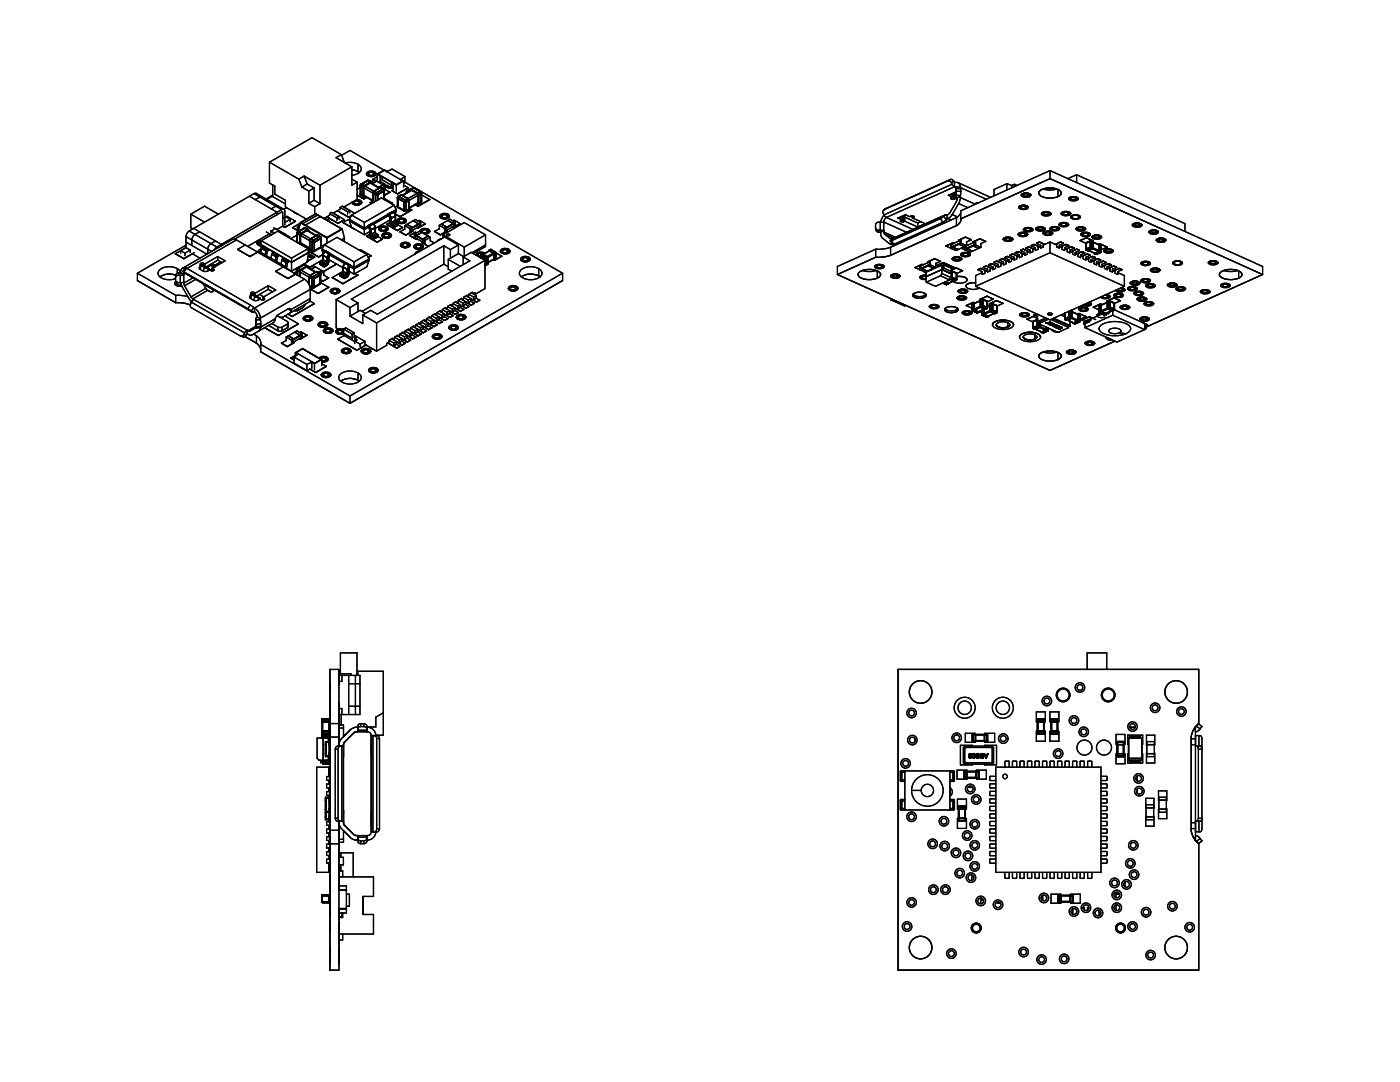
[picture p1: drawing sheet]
<svg xmlns="http://www.w3.org/2000/svg" width="279mm" height="216mm" viewBox="0 0 279 216" stroke-linecap="round" stroke-linejoin="round" font-family="sans-serif">
<g fill="none" stroke="#000" stroke-width=".25">
<path d="M49.8 39.2l-12 6.9M49.8 39.2l5.5 3.1v.5M50.7 38.6h.4l5.6 3.2M50.7 38.6l-.9 .6M50.7 38.6l5.5 3.2M52.3 39.3l-.3-.1-1.1 .6M53.8 32.4v4.1l1 .6v1.6l2.2 1.3v1.3l4.2 2.4M53.8 32.4l5.8 3.3M54.4 38.9l-1.3 .8M54.4 36.9v2.3l2.6 1.5M54.4 39.1l-1.2 .7M59.6 35.7l.7 1.6"/>
<path d="M60.3 37.3l1.3 .8M60.7 35.1l3.2 1.9M60.7 35.1l-1.1 .6M60.7 35.1l.6 1.6M61.3 36.7l1.4 .8M61.3 36.7l-1 .6M61.6 38.1v2.5M62.7 37.5l-1.1 .6M62.7 40l1.2 .6M62.7 40l-1.1 .6M62.7 37.5v2.5M63.9 37v3.6"/>
<path d="M68.1 30.9l-5.8-3.4-8.5 4.9M68.1 30.9l-1 .6 3.1 1.8M68.1 30.9l.6 1.5M68.2 31l1.6-1 6.8 3.9M68.9 32.5a3.6 3.6 0 0 1 2.5 .3M70.2 33.9l1.2 .3M70.2 33.3l-6.3 3.7M70.2 35.7l1.1 .6M70.2 33.3v3.7l1.1-.7M71.2 39.8l.7 .2 .3 .4M71.3 38.9l1.3 .8M71.3 36.3v3.5l-2.7 1.5"/>
<path d="M71.4 34.2l.3 .2M71.4 32.8a.99 .99 0 0 1 .7 1 .99 .99 0 0 1-.7 .9l-1.2 .3M71.4 32.8v1.4M71.9 38.7l.1 .3M71.9 37l.1 .1M71.9 38.7l.1 .1M71.9 37.4l-.6 .4M71.9 37v1.7M72 38.8l.2 .2M72 38.6v.2M72 38.8v.2M72 37.1l.5 .3"/>
<path d="M72 38.8l.5 .3M72 37.1v1.7M72 36.7l-.1 .3M72 36.7l.2 .1M72 39l.6 .3M72.2 36.8l-.2 .3M72.2 36.8l-.2-.1-.1 .3 .1 .1M72.2 36.8l.5 .3M72.5 39.1l.2 .2h-.1M72.5 39.1l.1 .2M72.5 37.4v1.7M72.6 39l1.8 1.1-.5 .3"/>
<path d="M72.6 37.5v1.5M72.6 39.7h.1M72.6 37.5l2.3 1.3M72.6 39l1.8 1M72.7 37.1l-.2 .3M72.8 37.1l-.2 .4M72.8 37.1l2.4 1.4M73.1 34.7a1.1 1.1 0 0 0 1.9 0M73.1 34.7a1.09 1.09 0 0 1 1.9 0M73.1 34.7h.1M73.2 39.4l-.6 .3M73.3 36h.3"/>
<path d="M73.3 36h.2M73.3 36l-1.3 .7M73.5 36l.2 .1M73.5 36l-.3 .1M73.5 36l.5 .3M73.5 36l-1.3 .8M73.6 34.5l.5-.2 .5 .2a.54 .54 0 0 1-.5 .5 .54 .54 0 0 1-.5-.5zM73.6 36h-.1M73.6 36l.5 .3M73.8 36.1l.3 .1M73.9 36.5l1.9 1M73.9 36.5l-1.1 .6"/>
<path d="M73.9 36.5l1.8 1.1M74 36.3l.2 .2M74 36.3l-1.3 .8M74.1 36.3l.6-.4 2.2 1.2M74.1 36.3h-.1M74.1 36.3l.1 .2M74.2 36.5v.1M74.4 35.8l.2 .2M74.4 35.8h.1M74.5 34.4v.5M74.9 38.8h.5M74.9 38.8v1.4"/>
<path d="M75 34.7h.1M75.2 38.5l-.3 .3M75.2 38.5l.2 .3M75.2 36.1l-.9 .5M75.3 35.3l-.9 .5M75.3 34.7v1.2M75.3 34.7l.6 .4M75.4 38.8v1.1M75.4 34.7l1.3-.7 3.7 2.1-1.3 .7zM75.9 36.3h.1M75.9 35.1v1.1M75.9 35.1v1.2"/>
<path d="M75.9 37.4l-1.5 1v1.8M75.9 37.4l.7 .3M75.9 37.4l.2 .2M75.9 37.4l.5 .3M75.9 36.2l-.3 .2M75.9 36.2l1 .6M76.3 35.3v.6l1.8 1.1M76.3 35.3l1.8 1M76.4 35.3h-.1M76.4 37.7h.2l.1 .3-.1 .1M76.4 37.7l.2 .4M76.4 36.9l-.8 .5"/>
<path d="M76.4 37.7l-1.2 .8M76.6 37.7l.1 .3M76.6 37.7h-.2M76.6 39.6l.1 .2M76.6 38.1l-1.2 .7M76.6 38.1v1.7M76.7 39.7v.1M76.7 38l-.1 .1M76.7 39.6l1.6 1M76.7 38v1.7M76.9 37.8l.9 .5M76.9 37.1l-.7 .4"/>
<path d="M76.9 37.1v.8M76.9 36.9l.3 .5 .9 .1 .4 .2M76.9 36.9a1.14 1.14 0 0 0 1.6 .4M76.9 36.9h.1M77.2 36.9a.66 .66 0 0 0 1.2 0M77.2 37l.5 .3M77.3 34.2l-.6-.3-1.4 .8M77.3 34.2h.1M77.3 34.2l1-.5 2.5 1.5M77.8 38.3l-1.1 .7M77.8 38.3v.1M78.1 36.3v.7"/>
<path d="M78.2 38h.1M78.2 38l1.1 .7M78.5 36.6v1.2M78.5 36.6l.6 .3M78.6 36.5l-.1 .1M79.1 36.9v1.3M79.3 39.5l.1 .1M79.3 39.5v1.7M79.3 38.7h.1M79.4 39.6l1.3 .7M79.4 39.6v1.7M79.5 39.2l-.2 .3"/>
<path d="M79.5 39.2h.1M79.6 39.2h-.1l-.2 .3 .1 .1M79.6 39.2l-.2 .4M79.6 39.2l1.3 .7M80.1 38.9l-.6 .3M80.1 38.9l1.5 1v1.8M80.1 38.9l-.2 .1M80.1 38.9l-.5 .3M80.5 36.9l1 .6M80.5 36.1v1.2M80.5 36.1l-1.4 .8M80.8 36.3l31.5 18.2"/>
<path d="M80.8 35.2v1.2l-.3 .2M80.8 35.2l-.9 .6 .6 .3M80.9 39.9l.2 .4M80.9 39.9l-.2 .4M81.1 38.3v.2M81.1 38.3h.1M81.5 37.5l-2.2 1.2M81.5 37.5h.1M81.8 38l-.3 .3M81.8 37.9v.2M81.9 37.8h.1M81.9 37.8l-.1 .1"/>
<path d="M82 37.7a.8 .8 0 0 0-.9 .6M82 37.8l-.2 .1M82 37.8l1.3 .7M82.2 38l-1.9 1M82.2 38l1 .6M82.2 38l-1.8 1M82.4 37.5h.3M82.4 37.5h.2M82.4 37.5l-.5 .3M82.6 37.5l-.2 .1M82.6 37.5l.2 .1M82.6 37.5l-.6 .3"/>
<path d="M82.6 37.5l1.3 .7M82.7 37.5h-.1M82.7 37.5l1.3 .7M83.2 38.6l.2 .4M83.2 38.6l-2.3 1.3M83.3 38.5l.2 .4M83.4 39v1.4M83.4 39l-2.3 1.3M83.5 38.9v1.7M83.9 38.2l.2 .4M83.9 38.2h.1l.2 .3-.1 .1M83.9 38.2l-.6 .3"/>
<path d="M84 38.2l.2 .3M84 38.2h-.1M84.1 38.6v1.7M84.1 38.6l-.6 .3M84.2 38.5l-.1 .1M84.2 38.9l1.6 .9M84.2 38.5v1.7M85.8 39.8l-2.4 1.4M85.8 39.8h.1M27.4 54.5v1.5l7.7 4.4M27.4 54.5l7.7 4.4M34.9 56.5a1.06 1.06 0 0 0 1.4 .5"/>
<path d="M34.9 56.5h.1M35 50.6h.1M35 50.6l1.7 1M35 55.3v.1a.9 .9 0 0 0 .3 .9l.7 .1M35.1 58.9h1l1.4 .3M35.1 58.9v1.5M35.1 54.9a3.4 3.4 0 0 0-3.2 .4M35.1 56.1l-.2 .4M35.4 56.3l-.2 .2 .2 .3h.8M35.4 53.6a3.1 3.1 0 0 0-3.8 .6 1.22 1.22 0 0 0 1.1 1.5l1.4 .1 .9-.2M35.4 53.6l.4 .4 .2 .4M35.4 53.6v.9"/>
<path d="M35.6 54.9l-.2 .1-.4 .3M35.6 54.9h.4M35.7 54.4l-.5 .2-.2 .7M35.7 54.4h.3M35.7 54.4l-.1 .5M36 54.9v1.5M36 54.4l.7 .4M36.1 50.5v-.5l.8 .5M36.1 56.4l.3 .9 1.3 2.2 .6 .7M36.4 53.5l-.3 .5-.1 .4M36.5 54.2l.2 .1M36.5 54.2l.2 .2"/>
<path d="M36.7 54.8l-.7 .1M36.7 56.3l-.7 .1M36.7 56.5l.1 .5M36.7 54.7v1.8M36.7 54.8h.1M36.7 56.3h.1M36.7 51.6h.1M36.7 54.4h.1M36.7 54.4l13.6 7.9M36.7 54.3l12.8 7.3M36.8 54.4l-.1 .3M36.8 57l1.3 2.2"/>
<path d="M36.9 50.5v.5M36.9 53.5h-.5M36.9 54.5l-.2 .2M37.1 48.9l-9.7 5.6M37.1 49.4l-2.1 1.2M37.1 47.2v2.2M37.1 49.4l.9 .5M37.1 47.2l5.1 3M37.1 48.3l4.2 2.4M37.2 53.5l-.2-.1-.5 .8M37.2 53.5l12.8 7.4M37.2 53.5l-.5 .8"/>
<path d="M37.8 46.1a1.41 1.41 0 0 0-.7 1.1M37.8 46.1l5.5 3.2M38 49.9v.5M38 49.9l-1.1 .6M38 60v.7M38.1 42.7l2.7-1.6 2.8 1.6M38.1 42.7l2.7 1.6M38.1 42.7v2.7l.4 .3M38.1 59.2l.4 .4M38.4 50.6l1.5 .9M38.5 59.6l11 6.4M38.5 55.4l-1.8 1.1"/>
<path d="M38.7 45.6l5.5 3.2v.2M38.7 59.8l-.5 .5M38.8 50.4l-2.1 1.2M39.1 55.7l-2.3 1.3M39.8 46.3a2.13 2.13 0 0 0-1.5 2.7M39.9 53.7l.6 .4M40 52.8l-.2 .7 .1 .2M40 52.8h.3l1.5 .9M40 52.8l.2 .2M40.2 53l.6 .4M40.2 53l-.3 .7M40.5 56.6l.6 .9"/>
<path d="M40.6 56.7l1.9 1.1M40.6 52.5h-.4l-.2 .1v.2M40.6 52.5l.3 .2M40.6 52.5v.5M40.8 53.4l.8 .2M40.8 53.4l-.3 .7M40.9 52.7v.4M41.1 57.5l.3 .4M41.1 57.5l-3 1.7M41.3 57.8l.7 .4M41.4 57.9a.93 .93 0 0 0 1.1 .3M41.4 57.9l-2.9 1.7"/>
<path d="M41.5 54.1l-.5 .1-.5-.1M41.6 53.2h.1M41.6 53.2v.3M41.6 53.6l.2 .1M41.6 53.6l-.1 .5M41.8 53.7l-.1 .2M42.2 52.8h.1M42.2 52.8l-.6 .4M42.2 52.8l.2 .7M42.2 52.8l.7 .4M42.4 53.7l-.4 .2M42.4 53.5l.2 .2"/>
<path d="M42.4 53.5v.6M42.5 57.8l.1 .2-.1 .2M42.5 58.2h.1M42.5 57.8v.4M42.6 53.7l.1 .1-.2 .2-.7-.2-.3 .3M42.6 53.7v.3M42.8 53l-.4-.2-1.1 .6M42.8 53l.1 .2M42.9 53.2h.1M43 48.1a2.04 2.04 0 0 0-1.5 2.5M43.3 49.3l-.5 .6M43.5 51.2l1.4 .8-2.5 1.5"/>
<path d="M43.5 51.2l-2.6 1.5M43.5 51.9l.8 .5M43.5 51.9l-2.4 1.4M43.5 51.2v.7M44 52.3l-1.2 .7M44.1 52.3l.1 .2M47.2 47.9l-.8-.1-10 5.7M47.2 47.9l1.7 1M47.2 47.9l-9.9 5.7M47.4 49.8l2.5 1.4M47.4 49.8h.1M48.9 48.9l2.5 1.4"/>
<path d="M48.9 48.9l-1.5 .9M49.9 51.2h.1M50 59.5l.6 .4M50.1 58.6l-.3 .7 .2 .2M50.1 58.6h.3l1.5 .9M50.1 58.6l.2 .2M50.3 58.8l.6 .4M50.3 58.8l-.3 .7M50.7 58.3h-.4l-.2 .1v.2M50.7 58.3l.2 .2M50.7 58.3v.5M50.9 59.2l.8 .3"/>
<path d="M50.9 59.2l-.3 .7M50.9 58.5v.4M51.3 48.5a.75 .75 0 0 0 .8 .6M51.3 48.5h.1M51.4 50.3h.5l5.1 2.9M51.4 50.3l-1.5 .9M51.4 50.3l5.1 3M51.4 50.3h.1M51.5 50.2v.1M51.5 50.2h.1M51.5 59.9l-.4 .1-.5-.1M51.7 59.5h.2"/>
<path d="M51.7 59.5l-.2 .4M51.8 58.7l.8 .5M51.9 59.5l-.1 .2M52 48.8h.1M52 48.8l6.2 3.5 3.4-1.9M52 48.8l.2 .9M52.1 48.2l-.4 .3 .3 .3M52.1 50l-.2 .3M52.1 48l3.3-1.9 6.1 3.5M52.1 48l6.1 3.5M52.1 48l-.1 .8M52.2 49.7l-.6 .3-.1 .2"/>
<path d="M52.2 49.6l.8 .5M52.2 49.6l-.1 .8M52.3 48l-.7 .1-.3 .4M52.3 49.3l-.1 .3M52.3 49.3l.9 .5M52.4 59.4l.3 .1M52.4 59.4v.5M52.7 49.2l-.4 .1M52.7 59.5l.1 .2-.2 .2-.7-.2-.4 .2M52.7 59.5v.3M53 50.1l-.1 .8M53.1 46.3l1 .6"/>
<path d="M53.2 49.8l-.2 .3M53.2 49.8l.3-.1v.3l-.2 .1-.1 .9M53.5 57l1.5 .9-2.6 1.5M53.5 57.7l.9 .5M53.5 57.7l-2.3 1.4M53.5 57v.7M53.5 57l-2.6 1.5M53.8 46.7l-4.4 2.5M54.1 46.1v.4M54.1 46.1l.7 .4M54.2 50.7l.9 .5M54.2 50.7l-.1 .8"/>
<path d="M54.4 50.5l-.2 .2M54.4 50.5l.8 .5M54.6 45.4l3.2 1.9M54.7 50.3l-.3 .2M54.9 45.6l-.8 .5M55 54.1l2.5 1.5M55 54.1v.1M55.1 51.2l-.2 .8M55.2 51l-.1 .2M55.2 51l.3-.2 .1 .4-.3 .1-.1 .9M55.5 41.1h-.3l-1.1 .6M56.2 41.8l-12.9 7.5"/>
<path d="M56.2 51.9l.9 .5M56.2 51.9l-.1 .8M56.4 51.7l-.2 .2M56.4 51.7l.8 .5M56.4 45.1v-2.8l-9.6 5.4M56.4 45.1l.4 .3M56.4 45.1l-1.1 .7M56.5 53.3l4.3 2.4M56.5 53.3l-1.5 .8M56.6 46.8l.2-.1v.3M56.7 41.8l.1 .4v2.7M56.7 41.8h-.5"/>
<path d="M56.7 51.5l-.3 .2M56.8 43.4l.5-.2 1.7 .9M56.8 45.4h.1M56.8 43.3l-.4 .2M57 53.2l.2 .4M57 53.2l-.5 .1M57.1 43.3l.8 .5M57.1 52.4l-.2 .8M57.2 41.4l-.6 .4M57.2 53.5l1 .6M57.2 52.2l-.1 .2M57.2 52.2l.3-.2 .1 .3-.2 .2-.2 1.1"/>
<path d="M57.5 55.6h.1M57.8 47.3l-.2 .1M57.8 47.3h.1M57.9 43.8l-1.1 .6M57.9 43.8v.5M58.2 51.5v2.6M58.4 45.4h.1M58.4 45.4l1.1 .7M58.7 42.3l.7 .4M59 44.1l-2.2 1.3M59 44.1h.1M59 54.7l-1.5 .9"/>
<path d="M59 54.7h.1M59.2 53.8v.1M59.2 54.2l-.5 .3M59.2 53.8v1M59.2 53.9l.6 .3M59.2 53.9v.9M59.3 48.2v.2M59.3 46.5v.1M59.3 48.2v.1M59.3 46.9l-1.3 .7M59.3 46.5v1.7M59.3 53.5l-.1 .3"/>
<path d="M59.3 53.5h.2M59.3 48.3l.1 .1M59.3 48.1v.2M59.3 46.6v1.7M59.3 46.6l.6 .3M59.3 48.3l.6 .3M59.4 45.2l.3 .2M59.4 45.2v.5M59.4 46.2l-.1 .3M59.4 46.2h.2M59.5 53.5l-.3 .4M59.5 53.5h-.2l-.1 .3v.1"/>
<path d="M59.5 53.5l.5 .3M59.6 46.2l-.3 .4M59.6 46.2h-.2l-.1 .3v.1M59.6 48.5h-.1M59.6 46.2l.5 .4M59.8 54.2v.9M59.8 44.9l-.4 .3M59.9 48.6v.1M59.9 46.9v1.7M59.9 54.3v.9M59.9 54.3l2.3 1.3M59.9 44.5l-1.5 .9"/>
<path d="M59.9 44.4l-.4 1.8M59.9 44.4l5.3 3.1 3.1-1.8M60 44.4h-.1M60 48.5l1.8 1.1-.3 .2M60 53.8l-.2 .4M60 47v1.5M60 47l2.3 1.3M60 48.5l1.8 1M60 44.4h.1M60 44.4l5.2 3M60.1 48.8h-.1M60.1 46.6l-.2 .3"/>
<path d="M60.1 53.9l-.2 .4M60.1 53.9l2.3 1.4M60.2 46.6l-.2 .4M60.2 46.6l2.3 1.4M60.5 48.9l-.1 .1M60.6 52.8h.3M60.6 52.8h.1M60.6 52.8l-1.3 .7M60.7 45.5h.3M60.7 45.5h.1M60.7 45.5l-1.3 .7M60.7 52.8l.2 .1"/>
<path d="M60.7 52.8l-.2 .1M60.7 52.8l-1.2 .7M60.7 52.8l.6 .3M60.8 55.7a2.57 2.57 0 0 1 1.1 2M60.8 55.7l-10 5.8M60.8 45.5l.2 .1M60.8 45.5l-.2 .1M60.8 45.5l-1.2 .7M60.8 45.5l.6 .3M60.9 52.8h-.2M60.9 52.8l.5 .3M61 45.5h-.2"/>
<path d="M61 45.5l.5 .3M61.2 53.3l1.8 1M61.2 53.3l-1.1 .6M61.3 46l1.8 1M61.3 53.1l.2 .1M61.3 46l-1.1 .6M61.3 53.1l-1.3 .7M61.4 45.8l.2 .1M61.4 45.8l-1.3 .8M61.4 51.8h.1M61.4 51.7v.1M61.4 51.6v.2"/>
<path d="M61.4 53.1h-.1M61.4 53.1l.1 .1M61.5 49.6l.1 .8M61.5 49.6l-3.3 1.9M61.5 53.3l.2-.1 .2 .1M61.5 53.2v.2M61.5 45.8h-.1M61.5 45.8l.1 .1M61.5 50.1l2.1 1.2M61.5 50.6l.2 .7h.2M61.6 50.7l1.2 .6M61.6 51.8h-.1"/>
<path d="M61.6 45.9v.2M61.6 50.4h.1M61.6 50.4l-.3 1.9-3.1 1.8M61.6 50.7l.6 .4M61.6 40.6l1.2 .6M61.7 51.2l.2 .1M61.7 53.5l.8-.5 2.1 1.2M61.8 49.7l.6 .5M61.8 49.7l.2 .2M61.8 49.7l.5 .3M61.8 57.1l.4 .2M61.9 57.2l.4 .3"/>
<path d="M61.9 57.2h-.1M61.9 57.7l1.6 .9M61.9 59.6l-.3 .7-5.1 2.9h-.8M61.9 59.6l-3.8 2.2M61.9 57.7v1.9M61.9 57.7l-9.9 5.8M62.2 57.3l.1 .2h.3v-.2M62.2 55.6h.4M62.2 57.3h.4M62.2 57.3l.1 .2M62.2 51.1v.4M62.2 55.6v1.7"/>
<path d="M62.2 51.1l-.3 .2M62.3 57.5h.3M62.3 53.1h.1M62.3 50l.1 .2h.3v-.2M62.3 48.3h.4M62.3 50h.4M62.3 50l.1 .2M62.3 48.3v1.7M62.4 50.2h.3M62.4 55.3l-.2 .3M62.4 55.3l.2 .3M62.5 48l-.2 .3"/>
<path d="M62.5 48l.2 .3M62.6 57.3v.2M62.6 55.6v1.7M62.7 50v.2M62.7 48.3v1.7M62.8 51.3l-1.5 .9M62.8 41.2v1.6M62.8 51.3h.1M62.9 53.2l-.8 .5M63 42.7h.1M63 42.7l-3 1.7M63 42.7l5.3 3"/>
<path d="M63 42.7l5.2 3M63.2 54.2l.6 .3M63.2 54.2l-1.4 .8-.1 1.8M63.2 54.2l.2 .1M63.2 54.2l.5 .3M63.3 46.9l.7 .3M63.3 46.9l-1.5 1v1.8M63.3 46.9l.2 .1M63.3 46.9l.5 .3M63.4 42.9l-3 1.8M63.5 58.6h.1M63.6 51.3h.1"/>
<path d="M63.7 54.5h.1l.2 .3-.1 .1M63.7 54.5l.2 .4M63.7 54.5l-1.3 .8M63.8 47.2h.2l.1 .3-.1 .1M63.8 47.2l.2 .4M63.8 47.2l-1.3 .8M63.8 54.5l.2 .3M63.8 54.5h-.1M63.8 56.7l-1.2 .8M63.9 40.6l-1.1 .6M63.9 52.4l.8 .5M63.9 52.4v.3l.8 .5"/>
<path d="M63.9 56.4v.2M63.9 56.6l-.2 .1M63.9 56.6l-.1 .1M63.9 54.9l-1.3 .7M63.9 54.9v1.7M63.9 56.6l-1.3 .7M64 47.2l.1 .3M64 47.2h-.2M64 49.4l-1.3 .8M64 43.2l-3.1 1.8M64 43.2h.1M64 56.5l-.2 .2"/>
<path d="M64 54.8l-.1 .1M64 56.5l-.1 .1M64 55.9l.4 .2M64 56.4l1.6 .9M64 54.8v1.7M64 49.1v.2M64 49.3l-.2 .1M64 49.3v.1M64 47.6l-1.3 .7M64 47.6v1.7M64 49.3l-1.3 .7M64.1 49.2l-.1 .2"/>
<path d="M64.1 47.5l-.1 .1M64.1 49.2l-.1 .1M64.1 48.9l.5 .2M64.1 47.5v1.7M64.2 54l-.6 .3M64.2 52.2l.9 .5M64.2 52.2l-.3 .2M64.3 49.7l6.4 3.7 2.9-1.8M64.3 49.7v.3M64.3 50l.5 .3M64.3 50l.2 .7M64.4 56.1h.1"/>
<path d="M64.5 51.8l-.3 .4M64.5 51.8l-2.2 1.3M64.5 50.9v.9M64.5 50.9l.8 .5M64.5 51.8l.8 .5M64.5 50.8l-.9 .5M64.6 54.2l-.6 .4M64.6 54.2v.8M64.6 54.9l1 .5M64.7 48.8l6 3.5M64.7 48.8l2.6-1.4 5.9 3.4M64.7 48.8l-.4 .9"/>
<path d="M64.7 52.9v.3M64.8 43.7l.6 .1 .3 .4M64.9 50.2l-.4 .7M64.9 50.2l.8 .5M65 50.1l-.1 .1M65.1 52.7l-.4 .2M65.2 43.3l2.3 1.3M65.2 47.4v1.1M65.3 52.3l-.2 .4M65.3 51.4v.9M65.6 51.8l2.9 1.7M65.6 55.4l-1.2 .7"/>
<path d="M65.6 55.4v.1M65.6 57.3l-2.1 1.3M65.6 57.3h.1M65.7 50.7l-.4 .7M65.7 50.7l.2-.1v.3M65.8 42.6l1.5 .9M65.8 42.6v.4l-1.1 .6M65.8 42.6l.4-.2 1.5 .8M65.9 50.9l-.3 .3v1.1a1.15 1.15 0 0 1-.9 .9M65.9 50.9l2.9 1.7M65.9 58.1a1.1 1.1 0 0 0 1.9 0M65.9 58.1a1.09 1.09 0 0 1 1.9 0"/>
<path d="M65.9 58.1h.1M66.3 55.4h.1M66.3 55.4l2.1 1.2M66.4 57.9l.5-.2 .5 .2a.54 .54 0 0 1-.5 .5 .54 .54 0 0 1-.5-.5zM67.1 59.8l2.7 1.6M67.1 59.8v5.6l.4 .3M67.2 52.7l-2.6 1.5M67.3 43.5v.5M67.3 57.8v.5M67.3 42l2.3 1.3M67.5 44.6h.1M67.7 43.2v.5"/>
<path d="M67.7 43.2l-.4 .3M67.8 58.1h.1M67.9 41.4l.4-.3 2.5 1.5M67.9 41.4v.3l-1.4 .8 2.2 1.3M67.9 41.4l1.5 .9M67.9 54.8v.3l.9 .5M67.9 54.8l.9 .4M68.2 45.7h.1M68.2 45.7l-3 1.7M68.3 45.7h.1M68.3 54.5l.8 .5M68.3 54.5l-.4 .3"/>
<path d="M68.3 45.7l.4 1.8M68.4 56.6h.1M68.5 44.4h.1M68.5 44.4l4.2 2.4M68.5 54.2l-.2 .3M68.5 54.1l-2.2 1.3M68.5 53.3v.9M68.5 53.3l.8 .5M68.5 54.2l.8 .5M68.7 43.8l-1.2 .8M68.7 43.8h.1M68.7 47.5v.4l-.2 .1"/>
<path d="M68.7 47.5l-.6 .4M68.8 55.2v.4M68.9 52.5l-.4 .8M68.9 52.5l.9 .5M69.1 52.4l-.2 .1M69.1 55l-.3 .2M69.3 54.7l-.2 .3M69.3 53.8v.9M69.4 42.3v.4M69.4 42.3l.4-.3v.5M69.6 43.3h.1M69.6 54.1l1.1 .6"/>
<path d="M69.7 43.9l-.2-.1-1 .6M69.7 43.8v.3M69.7 44.1l3 1.7 .8-.4M69.7 44.1l.5 1.3M69.8 53l-.5 .8M69.8 53l.1-.1v.4M69.9 53.3l-.3 .2v1.1a1.15 1.15 0 0 1-.8 1M70.1 43l-.5 .3M70.2 42.9l-.5 .9M70.2 42.9l2.5 1.5M70.3 40.4a1.1 1.1 0 0 0 1.9 0M70.3 40.4h.1"/>
<path d="M70.6 45.6h.1M70.7 52.3v2.4M70.7 40.2l.5-.2 .6 .2a.54 .54 0 0 1-.6 .5 .54 .54 0 0 1-.5-.5zM70.9 54.6l.5 .3M71.4 54.9l-3 1.7M71.4 54.9h.1M71.6 40.1v.5M71.7 49.9l.2-.1 2.2 1.2M72.2 40.4h.1M72.7 44.4v2.4M73.1 47.1l2.2 1.2M73.1 47.1h.1"/>
<path d="M73.2 50.8l.4 .8M73.2 50.8l-2.5 1.5M73.5 45.4l.2 .3 .1 1a1.15 1.15 0 0 0 .8 1M73.6 45.2l.4 .7M73.6 45.2l-.1-.1v.3M73.6 51.6v.4M73.6 52l-.4 1.2-2.5 1.5M73.6 52l-2.9 1.7-.8-.4M73.8 46.2l-1.1 .6M73.8 46.7l-.7 .4M73.9 40.4l.3 .2M73.9 40.4h.1"/>
<path d="M74 46.8l.3 .4M74 45.9v.9M74.1 51l-.6 .4M74.1 51h.1M74.3 47.2l.3 .2M74.3 44.6l.2 .1M74.4 40.2l.1 .2M74.4 40.2l.2 .2M74.5 44.7l.4 .7M74.5 44.7l-.9 .5M74.6 47.4v.3M74.9 46.3l.2 .4"/>
<path d="M74.9 46.3l-.9 .5M74.9 45.4l-.9 .5M74.9 45.4v.9M75.1 46.7l.4 .2M75.1 46.7l-.8 .5M75.3 48.3h.1M75.5 47.2l.8 .5M75.5 46.9l-.9 .5M75.5 46.9v.3l-.9 .5M75.6 45.6a1.1 1.1 0 0 0 1.9 0M75.6 45.6a1.09 1.09 0 0 1 1.9 0M75.6 45.6h.1"/>
<path d="M76 45.5l.5-.2 .6 .2a.54 .54 0 0 1-.6 .5 .54 .54 0 0 1-.5-.5zM76.2 47a1.1 1.1 0 0 0 1.9 0M76.2 47a1.09 1.09 0 0 1 1.9 0M76.2 47h.1M76.3 47.7l-1 .6M76.3 47.7h.1M76.6 46.9l.6-.2 .5 .2a.54 .54 0 0 1-.5 .4 .54 .54 0 0 1-.6-.4zM76.9 45.4v.5M77.2 44.8h.1M77.2 44.8l2.1 1.2M77.5 45.6h.1M77.5 43.1l.3 .2v1.1"/>
<path d="M77.5 43.1l-2.9 1.6M77.6 46.7v.5M77.6 42.8l.5 .8M77.6 42.8l-.1-.1v.4M77.8 44.4a1.15 1.15 0 0 0 .9 1M77.8 43.9l-2.9 1.7M77.8 44.4l-.6 .4M78.1 44.5l.2 .3M78.1 43.6v.9M78.1 47h.1M78.3 44.8l.4 .2M78.3 40.6h.1"/>
<path d="M78.3 40.6l-.2 .1M78.3 42.2l.2 .1M78.5 42.3l.4 .8M78.5 42.3l-.9 .5M78.7 41l-6 3.4M78.7 41l-2.6-1.5-5.9 3.4M78.7 41l.4 .8M78.7 45v.4M78.9 42.7l.9 .5M78.9 44l.2 .3M78.9 44l-.8 .5M78.9 43.1l-.8 .5"/>
<path d="M78.9 43.1v.9M79.1 41.8l-6.4 3.7-3-1.7M79.1 41.8v.3M79.1 42.1l-.5 .3M79.1 42.1l-.2 .7M79.1 44.3l.4 .3M79.1 44.3l-.8 .5M79.2 44a1.1 1.1 0 0 0 1.9 0M79.2 44a1.09 1.09 0 0 1 1.9 0M79.2 44h.1M79.3 46h.1M79.3 41.2l.2 .2"/>
<path d="M79.3 41.2l.1 .1M79.3 41.1l-.4 .3M79.4 41v.3M79.4 41.3l.2 .1M79.4 41.3l.1 .1M79.4 41.3l1.3 .7M79.5 41.4l1.2 .8M79.5 44.9l.9 .5M79.5 44.6v.3l-.8 .5M79.5 44.6l-.8 .4M79.6 43.9l.5-.2 .6 .2a.54 .54 0 0 1-.6 .5 .54 .54 0 0 1-.5-.5zM79.8 43.2h.1"/>
<path d="M79.8 46.2h.1M79.8 46.2l1.2 .7M79.9 48.9a1.1 1.1 0 0 0 1.9 0M79.9 48.9a1.09 1.09 0 0 1 1.9 0M79.9 48.9h.1M80.4 45.4l-1.1 .6M80.4 45.4h.1M80.4 48.8l.5-.2 .5 .2a.54 .54 0 0 1-.5 .4 .54 .54 0 0 1-.5-.4zM80.5 43.8v.5M80.7 42v.2h.3l.1-.2M80.7 40.3h.4M80.7 42h.4"/>
<path d="M80.7 42v.2M80.7 40.3v1.7M80.7 42.2h.3M80.8 45.7l-1 .5M80.8 45l1 .6M80.8 45v.8M81 46.9h.1M81.1 44h.1M81.1 42l-.1 .2M81.1 40.3v1.7M81.2 44.8l1.1 .6v.1M81.3 48.6v.5"/>
<path d="M81.6 41.7l-.6 .5M81.6 41.7l-.2 .1M81.6 41.6l.6 .3M81.6 41.7l-.5 .3M81.7 47h.1M81.7 47l1.4 .8M81.8 48.9h.1M81.8 45.6v.8M81.9 45.7l2-1.1v.5l-2 1.1zM82.2 41.9l-2.4 1.3M82.2 41.9h.1M82.4 45.9l-.1 .2"/>
<path d="M82.4 46.1h.1M82.4 46.1l-1.4 .8M82.5 44l1 .7v.1M82.6 49.2a1.1 1.1 0 0 0 1.9 0M82.6 49.2a1.09 1.09 0 0 1 1.9 0M82.6 49.2h.1M82.7 46.7l1-.6 2.2 1.3M82.7 46.7l2.1 1.3M82.7 46.7v.8M82.8 46.9l1.9 1.1v.5l-1.9-1.1zM82.9 40.9l.5 .3M82.9 50.6v.1"/>
<path d="M82.9 50.6h.1M83 49.1l.5-.2 .6 .2a.54 .54 0 0 1-.6 .4 .54 .54 0 0 1-.5-.4zM83.1 47.8h.1M83.2 47.8h.1M83.2 46.5l-.3-.2-1.2 .7M83.2 47.7l-.1 .1M83.2 47.7v.1M83.3 45.4l.1 .1M83.3 47.7l-.1 .1M83.4 40.4l-1.8 1.2M83.4 41.2h.1M83.4 45.3v.2"/>
<path d="M83.4 45.4l.1 .1M83.4 40.4l-1.8 1.1M83.5 44.1l.2-.1 1.2 .7M83.5 45.4l-.1 .1M83.5 40.6v.2M83.5 40.6l-.2 .1 .2 .1M83.5 45.5h.1M83.9 46.1v.1M83.9 46.1a1.09 1.09 0 0 1 1.9 0M83.9 46.1h.1M83.9 49v.4M84 50.1l-.8 .1-.3 .4"/>
<path d="M84 44.4l-2.2 1.2M84 44.4l-1.1-.6-2.1 1.2M84 44.4v.7M84 40.4l-.5 .4M84.1 40.3l-.2 .1M84.1 40.1v.2M84.1 40.3l-.1 .1M84.1 40.3l-.6 .3M84.2 40.2l-.2 .2M84.2 40.2l-.1 .1M84.2 46.4l-1.1 .6v.1M84.3 48.5l1.2 .7"/>
<path d="M84.3 48.3v.1M84.3 48.5h.1M84.3 46l.5-.2 .5 .2a.54 .54 0 0 1-.5 .5 .54 .54 0 0 1-.5-.5zM84.5 49.2h.1M84.8 48v.7M84.9 44.7l-1.4 .8M84.9 44.7h.1M85.2 45.9v.5M85.4 47.1l-1 .6v.1M85.8 46.1l-.4 .4-.7 .2M85.8 46.1h.1M85.9 48l.8 .5"/>
<path d="M85.9 47.4l-1.1 .6M85.9 47.4v.7M86.7 46.2h.1M86.7 46.2l1.2 .7M87.7 45v.7M87.7 45.6l-1 .6M87.7 45l1 .6M87.8 43.1a1.1 1.1 0 0 0 1.9 0M87.8 43.1a1.09 1.09 0 0 1 1.9 0M87.8 43.1h.1M87.9 46.9h.1M88.1 47.7l-.6 .1-.2 .3"/>
<path d="M88.1 44.7l1.1 .6M88.2 43l.5-.2 .6 .2a.54 .54 0 0 1-.6 .5 .54 .54 0 0 1-.5-.5zM88.4 46.9v.6M88.4 46.9l4.3-2.5 4.2 2.5M88.4 46.9l4.3 2.4M88.6 49l-18.5 10.7 1.3 .8M88.6 49l1.3 .8M88.6 52.7l-16.4 9.4M88.6 49v3.7M88.6 52.7l.9 .5M88.7 45.6v.7M88.8 45.6l1.9-1.1v.5l-1.9 1.1z"/>
<path d="M89.1 42.9v.5M89.2 45.3v.2M89.2 45.3l-.5 .3M89.2 46.7l.6 .2-.3 .1-.3-.1zM89.3 46.1l-1.4 .8M89.3 45.9l-.1 .1M89.3 46.1h.1M89.4 44l1 .6v.1M89.5 51.8v1.9l.7 .4M89.5 51.8l2.4 1.3M89.7 43.1h.1M89.9 49.8v1.7"/>
<path d="M90.2 45.3l.1 .1M90.3 45.3l.1 .1M90.3 45.3v.1M90.4 44.1l.2-.2 1.2 .7M90.4 45.4h-.1M90.4 45.4h.1M90.9 44.4v.7M90.9 44.4l-1.7 .9M90.9 44.4l-1.1-.7-2.1 1.3M91.5 60l.9 .5M91.5 48.9l-1.6 .9M91.5 48.9l-2.8-1.6-21.6 12.5"/>
<path d="M91.5 50.6l-2 1.2M91.5 48.9v1.7M91.5 50.6l1 .6M91.8 44.6l-1.4 .8M91.8 44.6h.1M92 59.6l.9 .6M92.2 59.8l-.1-.3-.6 .4-.1 .4-.2 .1M92.4 51.3l1.4 .7-18.5 10.7-1.3-.8-1.6 .9M92.4 51.3l1.6-.9 2.8 1.5-21.6 12.5M92.4 51.3v1.5M92.5 59.3l.9 .6M92.7 49.3v1.8"/>
<path d="M93 59l1 .6M93.3 59.2l-.1-.3-.7 .4-.1 .4-.1 .1M93.4 59.9v.5M93.6 58.7l.9 .6M94 59.6v.5M94 59.6l-.6 .3M94 59.6l1.1 .7M94.1 58.4l.9 .6M94.3 58.5l-.1-.2-.6 .4-.1 .4-.2 .1M94.4 59.8h.1M94.4 58.6l.4-.2v.3M94.5 58.6l.3 .1"/>
<path d="M94.5 59.8h.1M94.5 59.3v.5M95 50.8v.1M95 50.8h.1M95 59.5l.7 .4M95 59.4l-.5 .4M95 59v.4M95 59l-.5 .3M95.7 59.9l-.6 .4M95.7 59.9h.1M95.8 51.4h.1M95.9 51v.1"/>
<path d="M95.9 51v.4M95.9 51.1l.9 .5M95.9 51.1v.4M96 50.9l-.1 .1M96 50.9h.1M96 50.9l-.1 .2M96 50.9l.9 .5M96.3 50.7h.1M96.3 50.6l-.4-.1-.5 .2v.3l.5 .2M96.3 50.6l.2 .1M96.3 50.6v.1M96.4 50.7l.9 .6v1.2"/>
<path d="M96.4 50.7l-.1 .1M96.4 50.7l-.4 .2M96.7 50.5a1.22 1.22 0 0 0-1.7 .3M96.8 51.6h.2M96.8 52.7h.2M96.8 52.7h.1M96.8 51.6v6l-2 1.1M96.9 51.4l.1 .2M96.9 51.4l-.1 .2M96.9 52.7h.1M96.9 52.7h-.1M96.9 48.9l-2.7 1.5"/>
<path d="M96.9 46.9v2.3l-2.4 1.4M96.9 46.9l-4.2 2.4M97 52.7h-.1M97 52.7h.1M97 51.6v1.1M97.2 52.6l.2 .1M97.3 52.5l-.3 .2M97.3 52.5l-.1 .1M97.4 52.7l-.6 .3M97.4 52.7h.1M97.5 50v.1M97.6 50h.1"/>
<path d="M97.6 50h-.1M97.6 50l.9 .5M97.7 50.1l-1.3 .6M97.7 50.1l.7 .4M97.7 50.1l-1.2 .7M97.9 49.8h.1M97.9 49.8l-.3 .2M98 49.8l-.1 .1M98 49.8l.1 .1M98 49.8l.8 .5M98 49.8l-.4 .2M98 49.8h.1"/>
<path d="M98 49.8l.9 .5M98.4 50.5l.2 1.2M98.4 50.5l-1.5 .9M98.4 51.8h.1M98.5 50.5l.1 1.3M98.5 51.8h.1M98.6 51.7l-1.3 .7M98.6 51.8l.2 .1M98.6 51.8h.1M98.6 51.8h-.1M98.8 51.9h.1M98.8 50.3l.1 .2"/>
<path d="M98.8 50.3l-.3 .2M98.9 50.3l.1 .1M98.9 50.3h-.1M98.9 51.6l-.3 .2M98.9 51.6h-.1M98.9 51.5v.1M98.9 51.6h.1M98.9 50.5l-1.9 1.1M98.9 50.5v1.1M99 51.5l-.1 .1M99 50.4l-.1 .1M99 50.4l1.1 .7"/>
<path d="M99 50.4v1.1M99.9 50.1a1.1 1.1 0 0 0 1.9 0M99.9 50.1a1.09 1.09 0 0 1 1.9 0M99.9 50.1h.1M100.1 51.1l-1.3 .8M100.1 51.1h.1M100.3 50l.5-.2 .6 .2a.54 .54 0 0 1-.6 .4 .54 .54 0 0 1-.5-.4zM101.2 49.9v.4M101.5 57.5a1.1 1.1 0 0 0 1.9 0M101.5 57.5a1.09 1.09 0 0 1 1.9 0M101.5 57.5h.1M101.8 50.1h.1"/>
<path d="M101.9 57.4l.5-.2 .5 .2a.54 .54 0 0 1-.5 .4 .54 .54 0 0 1-.5-.4zM102.8 57.3v.5M103.4 57.5h.1M103.9 51.7a1.1 1.1 0 0 0 1.9 0M103.9 51.7a1.09 1.09 0 0 1 1.9 0M103.9 51.7h.1M103.9 53.9a3.1 3.1 0 0 1 4.1 .1 1.09 1.09 0 0 1-1 1.6 3 3 0 0 1-3.3-.7v-.4zM104.3 51.6l.6-.2 .5 .2a.54 .54 0 0 1-.5 .4 .54 .54 0 0 1-.6-.4zM105.3 51.5v.4M105.8 51.7h.1M107.5 55.1a3.4 3.4 0 0 0-3.4 .2M107.5 55.1l.3 .2"/>
<path d="M107.5 53.6v1.5M112.3 54.5v1.5l-42.5 24.5M112.3 54.5l-42.5 24.5M35.1 60.4l1.5 .1 1.4 .4M38.2 60.3a.75 .75 0 0 0 0 1.1l9.8 5.7M38.2 60.3l10.6 6.1M48.7 66.7l-.4 .4h-.3M48.7 66.7l.5 .2M48.8 66.4l-.1 .3M48.9 67.2l2.3 1.3M49.2 66.9l-.4 .3-.8-.1M49.3 65.9l-.5 .5"/>
<path d="M49.3 65.9h.1M49.3 65.9v.7M49.3 66.6l-.1 .3M49.5 61.6l.6 .5M50 60.9l.6 .4M50 60.9l-.5 .7M50.1 62.1l.2 .2M50.6 66.7l.6 .3M50.6 61.3l.2 .2M50.6 61.3l-.5 .8M50.8 62.2l-.5 .1M50.8 62.2l.4 .4 .1 .6"/>
<path d="M50.8 61.5a2.57 2.57 0 0 1 1.2 2M50.8 62.2h.1M50.8 61.5v.7M51.1 63.6v.3M51.1 65.1h.1M51.1 63.6v1.5M51.1 65.1l-1.6 .9M51.1 65.1v.2M51.1 63.9v.8M51.1 65.3v.1M51.1 65.3l-1.2 .7h-.4M51.1 65.2v.2"/>
<path d="M51.1 64.7v.5M51.2 68.5l.6 .5 .2 .7M51.2 67l.7 .8 .1 .9M51.2 67v1.5M51.3 63.2l-.2 .4M51.3 63.2l.7 .4M52 65.4l-.4 .7M52 63.5v.1M52 63.6v.2M52 63.8v.8M52 63.8l-.9 .1M52 68.7l17.8 10.3"/>
<path d="M52 68.7v1.5l17.8 10.3M52 65.1v.3h-.9M52 64.6v.5M52 64.6l-.9 .1M52 65.1l-.9 .1M52.8 65.4l2.7 1.5M53.6 64.9l1.9 1.1M54.2 64.6l1.3 .7M54.9 63.6l-.3 .8-4.3 2.4-.5 .1-.5-.3M54.9 63.6l-2.9 1.7M55.3 63l2.1 1.2 .1 .2M55.5 65.3h.8"/>
<path d="M55.5 66h.8M55.5 65.3v.7M55.5 66.9h.1M56.2 68.5h.1M56.2 68.5l1.1 .7M56.3 65.3v.7M56.8 63.1l2.8 1.5M57.1 67.3l1.1 .6M57.1 67.3v.7M57.1 67.9l-.9 .6M57.3 69.2h.1M57.4 64.7l-1.1 .6"/>
<path d="M57.4 65.4l-1.1 .6M57.4 64.7v.7M57.5 62.7l.8 .5M57.5 61.6l-2.2 1.3-.4 .7M57.5 61.6h.3l.3 .2M57.5 61.6l.6 .4M57.5 64.4l-.1 .3M57.5 64.4v.7l-.1 .3M57.5 67l1.1 .6v.1M57.5 67l-.4 .3M58 71.4h.1M58 71.4l.7 .4"/>
<path d="M58.1 61.8v.2M58.1 62l-.3 .5M58.2 67.9v.7M58.3 67.9l1.9-1.1v.5l-1.9 1.1zM58.3 63.2h.1M58.7 71.2v1.3l2.5 1.4M58.7 71.2l2.5 1.5M58.7 68.2v.1M58.7 68.4h.1M58.7 68.4l-1.4 .8M58.8 66.3l1.1 .6v.1M58.9 70.4l.6 .3"/>
<path d="M58.9 70.4v.7M58.9 70.9l-.9 .5M59.1 70.4l1.3-.8 3.7 2.1-1.3 .8zM59.5 70.7l-.8 .5M59.5 70.7h.1M59.5 62h-.8M59.5 61.5v.5M59.6 64.6l-4.1 2.3M59.6 64.6h.1M59.7 67.6l.1 .1M59.8 67.6v.1M59.8 67.6l.1 .1"/>
<path d="M59.8 66.4l.3-.2 1.2 .7M59.8 67.7h.1M59.9 67.7h.1M60.3 66.6l-2.1 1.3M60.3 66.6l-1.1-.6-1.7 1M60.3 66.6v.8M60.5 63.5a1.1 1.1 0 0 0 1.9 0M60.5 63.5a1.09 1.09 0 0 1 1.9 0M60.5 63.5h.1M60.9 60.7l-.1 .2a2.27 2.27 0 0 1-1.3 1.1M60.9 63.4l.6-.2 .5 .2a.54 .54 0 0 1-.5 .5 .54 .54 0 0 1-.6-.5zM61 69.9l-.6-.4-1.5 .9"/>
<path d="M61 69.9v.1M61 69.9h-.1M61.2 72.7v1.2M61.3 66.9l-1.4 .8M61.3 66.9h.1M61.3 70.2l1.9 1M61.8 60l.9 .6M61.8 73.7l1.2 .6M61.8 73.7l-.6 .2M61.9 63.3v.5M62.2 72.3v1.2M62.2 72.3l.6 .3"/>
<path d="M62.2 72.3l-1 .4M62.4 63.5h.1M62.7 60.6h.1M62.7 60.6l-4.4 2.6M62.8 72.6v1.2M63 74.3h.1M63.2 71.2h.1M63.2 71.2h-.1M63.5 64.7a1.1 1.1 0 0 0 1.9 0M63.5 64.7a1.09 1.09 0 0 1 1.9 0M63.5 64.7h.1M63.5 71.4l.7 .3"/>
<path d="M63.7 71.4a1.18 1.18 0 0 1 1.8 .3M63.9 64.6l.5-.2 .6 .2a.54 .54 0 0 1-.6 .5 .54 .54 0 0 1-.5-.5zM64.1 74.8a1.1 1.1 0 0 0 1.9 0M64.1 74.8a1.09 1.09 0 0 1 1.9 0M64.1 74.8h.1M64.2 71.7v1.3M64.2 71.7l-1.4 .9M64.2 72.6l.9 .5M64.5 74.7l.6-.2 .5 .2a.54 .54 0 0 1-.5 .4 .54 .54 0 0 1-.6-.4zM64.5 66a1.1 1.1 0 0 0 2 0M64.5 66a1.09 1.09 0 0 1 2 0M64.5 66h.1"/>
<path d="M64.8 64.5v.5M65 71.4l-.6-.1-.4 .3M65 71.4l.1 .3-.1 .2h-.8M65 71.4v.5M65 65.8l.5-.2 .5 .2a.54 .54 0 0 1-.5 .5 .54 .54 0 0 1-.5-.5zM65.1 73.1l-2.1 1.2M65.1 73.1h.1M65.4 64.7h.1M65.5 74.6v.4M65.5 71.7a1.01 1.01 0 0 1-1.3 .5M65.5 71.7h.1M65.9 65.7v.5"/>
<path d="M66 74.8h.1M66.5 66h.1M67 66.2a1.12 1.12 0 0 0 1.6 .4M67 66.2h.1M67.4 66.2a.66 .66 0 0 0 1.1 0M67.4 66.2l.4-.4 .7 .4M67.4 67.7h.1M67.4 67.7l3.8 2.2M67.8 74.7a3.1 3.1 0 0 1 4.1 .1 1.09 1.09 0 0 1-.9 1.7 3 3 0 0 1-3.3-.8l-.1-.4zM68.2 70a1.1 1.1 0 0 0 1.9 0M68.2 70a1.09 1.09 0 0 1 1.9 0M68.2 70h.1"/>
<path d="M68.3 65.9l-.6-.1-.3 .4M68.3 66.1v.3M68.5 70a.66 .66 0 0 0 1.2 0M68.5 70a.66 .66 0 0 1 1.2 0M68.6 66.5l.2 .5 1.7 1M68.6 65.7l-.8-.1a.79 .79 0 0 0-.8 .6M68.6 65.7l1.7 .9M68.6 65.7v.8M68.6 65.7l.4-.3 1.7 1M68.6 66.5l1.7 1M68.7 66.9l-1.3 .8M69.5 69.8l.2 .2"/>
<path d="M69.5 69.8l-.6-.1-.4 .3M69.5 69.8v.4M69.8 61.4v1.7M69.8 79v1.5M70.1 70h.1M70.3 67.5l.2 .5M70.3 66.6v.9M70.5 68h.3M70.7 67.3l.1 .2 .2-.1M70.7 66.9l2.1 1.2M70.7 66.4v.9M70.7 66.4l-.4 .2"/>
<path d="M70.7 67.3l.3 .1M70.8 67.6l.4 .2-.4 .3 1.1 .6M70.8 67.6v.9M71 67.4l-.2 .2M71.2 69.9h.1M71.4 60.5l-1.6 .9M71.4 60.5v1.7M71.4 75.9a3.4 3.4 0 0 0-3.4 .2M71.4 75.9l.3 .2M71.4 74.4v1.5M71.9 68.7v.5M72.1 70.1a1.1 1.1 0 0 0 1.9 0"/>
<path d="M72.1 70.1a1.09 1.09 0 0 1 1.9 0M72.1 70.1h.1M72.4 62.8l2.8 1.6M72.4 62.8v1.8l-2.6-1.5M72.5 69.9l.5-.2 .6 .2a.54 .54 0 0 1-.6 .5 .54 .54 0 0 1-.5-.5zM72.8 68.1v.6M72.8 68.1l-.9 .6M72.9 62.5l-1-.6-2.1 1.2M73 68.8l2.2 1.3M73.1 68.8l-1.9 1.1M73.4 69.8v.5M73.6 73.9a1.1 1.1 0 0 0 1.9 0"/>
<path d="M73.6 73.9a1.09 1.09 0 0 1 1.9 0M73.6 73.9h.1M74 70.1h.1M74 73.7l.5-.2 .5 .2a.54 .54 0 0 1-.5 .5 .54 .54 0 0 1-.5-.5zM74 69.4l.6 .3M74.2 69.5v.1M74.9 73.6v.5M75.2 64.4v5.7M75.5 73.9h.1M77.4 68.4l1.8 1.1M77.7 67.9l.9 .5M78.2 67.6l.9 .5"/>
<path d="M78.4 67.7l-.1-.2-.6 .4-.1 .4-.4 .2v.4l-2 1.2M78.5 69h.1M78.6 68.9v.1M78.6 68.4v.5M78.7 67.3l1 .5M79.1 68.7l.7 .4M79.1 68.6l-.5 .4M79.1 68.1v.5M79.1 68.1l-.5 .3M79.1 68.2l1.1 .6M79.1 68.6l-.5 .3M79.2 69.5h.1"/>
<path d="M79.2 67l1 .5M79.5 67.1l-.1-.2-.6 .4-.1 .4-.2 .1M79.6 68.4h.1M79.7 68.3l-.1 .1M79.7 67.8v.5M79.8 66.7l.9 .5M79.8 69.1l-.6 .4M79.8 69.1h.1M80.2 68.1l.7 .4M80.2 68l-.6 .4M80.2 67.5v.5M80.2 67.5l-.5 .3"/>
<path d="M80.2 67.6l1.1 .6M80.2 68l-.5 .3M80.2 68.8h.1M80.3 66.4l1 .5M80.5 66.5v-.2l-.7 .3-.1 .5-.1 .1M80.6 67.8h.1M80.7 67.7v.1M80.7 67.2v.5M80.9 66.1l.9 .5M80.9 68.5l-.7 .3M80.9 68.5h.1M81.2 67.5l-.5 .3"/>
<path d="M81.2 67.5l.7 .4M81.3 67.4l-.1 .1M81.3 66.9v.5M81.3 66.9l-.6 .3M81.3 67l1.1 .6M81.3 67.4l-.6 .3M81.3 68.2h.1M81.4 65.8l.9 .5M81.6 65.9l-.1-.2-.6 .3-.1 .5-.2 .1M81.7 67.2h.1M81.8 67.1v.1M81.8 66.6v.5"/>
<path d="M81.9 65.5l.9 .5M81.9 67.9l-.6 .3M81.9 67.9h.1M82.3 66.8l.7 .5M82.3 66.8l-.5 .4M82.3 66.3v.5M82.3 66.3l-.5 .3M82.3 66.4l1.1 .6M82.3 66.8l-.5 .3M82.4 67.6h.1M82.4 65.1l1 .6M82.7 65.3l-.1-.3-.7 .4-.1 .4-.1 .1"/>
<path d="M82.7 66.6h.1M82.8 66.5v.1M82.8 66v.5M83 64.9l.9 .5M83 67.3l-.6 .3M83 67.3h.1M83.4 66.2l.7 .4M83.4 66.2l-.6 .4M83.4 65.7v.5M83.4 65.7l-.6 .3M83.4 65.8l1.1 .6M83.4 66.2l-.6 .3"/>
<path d="M83.4 67h.1M83.5 64.5l.9 .6M83.7 64.7l-.1-.3-.6 .4-.1 .4-.2 .1M83.8 65.9h.1M83.9 65.9h.1M83.9 65.4v.5M84 64.2l1 .6M84.1 66.6l-.7 .4M84.1 66.6h.1M84.4 65.6l.7 .4M84.4 65.6l-.5 .3M84.4 65.1v.5"/>
<path d="M84.4 65.1l-.5 .3M84.4 65.1l1.1 .7M84.5 66.4h.1M84.5 63.9l1 .6M84.8 64.1l-.1-.3-.6 .4-.1 .4-.2 .1M84.9 65.3h.1M85 65.3h-.1M85 64.8v.5M85.1 63.6l.9 .6M85.1 66l-.6 .4M85.1 66h.1M85.5 65l-.6 .3"/>
<path d="M85.5 65l.7 .4M85.5 65h.1M85.5 64.5v.5M85.5 64.5l-.5 .3M85.5 64.5l1.1 .7M85.5 65l-.5 .3M85.5 65.8h.1M85.6 63.3l1 .6M85.8 63.4v-.2l-.7 .4-.1 .4-.1 .1M85.9 64.7h.1M86 64.7h.1M86 64.2v.5"/>
<path d="M86.2 63l.9 .5M86.2 65.4l-.7 .4M86.2 65.4h.1M86.3 67.1a1.1 1.1 0 0 0 1.9 0M86.3 67.1a1.09 1.09 0 0 1 1.9 0M86.3 67.1h.1M86.5 64.4l.7 .4M86.6 64.3l-.6 .4M86.6 63.9v.4M86.6 63.9l-.6 .3M86.6 63.9l1.1 .7M86.6 65.2h.1"/>
<path d="M86.7 62.7l.9 .5M86.7 67l.5-.2 .6 .2a.54 .54 0 0 1-.6 .5 .54 .54 0 0 1-.5-.5zM86.9 62.8l-.1-.2-.6 .4-.1 .4-.2 .1M87 64.1h.1M87.1 64v.1M87.1 63.5v.5M87.2 62.4l.9 .5M87.2 64.8l-.6 .4M87.2 64.8h.1M87.6 63.8l.7 .4M87.6 63.7l-.5 .4M87.6 63.2v.5"/>
<path d="M87.6 63.2l-.5 .3M87.6 63.3l1.1 .6M87.6 63.7l-.5 .3M87.7 66.9v.5M87.7 64.6h.1M87.7 62.1l1 .5M88 62.2l-.1-.2-.7 .4-.1 .4-.1 .1M88 63.5h.1M88.1 63.4v.1M88.1 62.9v.5M88.2 67.1h.1M88.3 61.8l.9 .5"/>
<path d="M88.3 64.2l-.6 .4M88.3 64.2h.1M88.7 63.2l.7 .4M88.7 63.1l-.6 .4M88.7 62.6v.5M88.7 62.6l-.6 .3M88.7 62.7l1.1 .6M88.7 63.1l-.6 .3M88.7 63.9h.1M88.8 61.5l.9 .5M89 61.6l-.1-.2-.6 .3-.1 .5-.2 .1M89.1 62.9h.1"/>
<path d="M89.2 62.8v.1M89.2 62.3v.5M89.4 61.2l.9 .5M89.4 63.6l-.7 .3M89.4 63.6h.1M89.6 65.4a1.1 1.1 0 0 0 1.9 0M89.6 65.4a1.09 1.09 0 0 1 1.9 0M89.6 65.4h.1M89.7 62.6l-.5 .3M89.7 62.6l.7 .4M89.7 62.5v.1M89.7 62v.5"/>
<path d="M89.7 62l-.5 .3M89.7 62.1l1.2 .6M89.7 62.5l-.5 .3M89.8 63.3h.1M89.8 60.9l1 .5M90 65.2l.5-.2 .6 .2a.54 .54 0 0 1-.6 .5 .54 .54 0 0 1-.5-.5zM90.1 61l-.1-.2-.6 .3-.1 .5-.2 .1M90.2 62.3h.1M90.3 62.2l-.1 .1M90.3 61.7v.5M90.4 60.6l.9 .5M90.4 63l-.6 .3"/>
<path d="M90.4 63h.1M90.8 61.9l.7 .5M90.8 61.9l-.6 .4M90.8 61.4v.5M90.8 61.4l-.5 .3M90.8 61.5l1.1 .6M90.8 61.9l-.5 .3M90.9 62.7h.1M90.9 60.2l1 .6M90.9 65.1v.5M91.1 63.3a1.1 1.1 0 0 0 1.9 0M91.1 63.3a1.09 1.09 0 0 1 1.9 0"/>
<path d="M91.1 63.3h.1M91.1 60.4v-.2l-.7 .3-.1 .4-.1 .1M91.2 61.7h.1M91.3 61.6v.1M91.3 61.1v.5M91.5 65.4h.1M91.5 63.1l.5-.2 .5 .2a.54 .54 0 0 1-.5 .5 .54 .54 0 0 1-.5-.5zM91.5 62.4h.1M91.5 62.4l-.6 .3M91.8 61.3l.7 .4M91.9 61.3l-.6 .4M91.9 60.8v.5"/>
<path d="M91.9 60.8l-.6 .3M91.9 60.9l1.1 .6M91.9 61.3l-.6 .3M91.9 62.1h.1M92.3 61h.1M92.4 61h.1M92.4 60.5v.5M92.4 63v.5M92.5 61.7l-.6 .4M92.5 61.7h.1M92.9 60.7l-.5 .3M92.9 60.7l.7 .4"/>
<path d="M92.9 60.7h.1M92.9 60.2v.5M92.9 60.2l-.5 .3M92.9 60.2l1.1 .7M93 63.3h.1M93 61.5h.1M93.3 60.4h.1M93.4 60.4h.1M93.6 61.1l-.6 .4M93.6 61.1h.1M93.9 60.1l-.5 .3M94 60.1l.7 .4"/>
<path d="M94 60.1h-.1M94 60.1l-.6 .3M94 60.9h.1M94.7 60.5l-.7 .4M94.7 60.5h.1M95.1 60.3h.1"/>
</g>
<path d="M176.4 41.8a.72 .72 0 0 0 0 1.1 .71 .71 0 0 1 0-1.1l13.3-6a.73 .73 0 0 1 .8 .7l.7-.1 6.5 3 .7-.3v-1.3l2.5-1.1 1 .3 .6-.2 .5 .2 6.5-3 3.6 1.6 1.8-.7 21.6 9.7v1.6l15.5 7v1.6l-23.4 10.5 .1 .3-.3 .1-5.5 2.6-.4-.2-13 5.8-28.7-13-.3 .2-2.7-1.3v-.2l-10.7-4.8v-1.6l7.7-3.5 2-.1 1.6-.6a5.7 5.7 0 0 1-2.3-1.5l-.3-.4-.1-.8a.7 .7 0 0 1-.9-.4l-.1-1a.75 .75 0 0 1 1-.6l.7-1.4 13.6-6.1a.74 .74 0 0 0-.8-.7z" fill-rule="evenodd" fill="#fff"/>
<path d="M209.5 54h.1" fill="none" stroke="#000" stroke-width=".2"/>
<path d="M195.2 53.8l.5-.2 1.1 .4-.2 .2v-.3v.6l-.6 .3v-.6l-.8-.4 .5-.2 1.1 .4 .3-.1v-.2l-.8-.4 .6-.2 1 .5-.3 .1v-.2v.6l-.5 .2v-.6l-.8-.4 .5-.2 1.1 .5 .2-.2v-.2l-.8-.3 .7-.3 .9 .5-.2 .1v-.2v.6l-.6 .2v-.6l-.8-.4 .6-.2 1 .5 .3-.1v-.2l-.8-.4 .5-.3 1.1 .5-.3 .1v-.2v.6l-.5 .2v-.5l-.8-.4 .5-.3 1.1 .5 .3-.1v-.2l-.8-.4 .4-.2 1.2 .4-.3 .1v-.2v.6l-.5 .3v-.6l-.9-.4 .6-.2 1.1 .4 .2-.1v-.2l-.8-.4 .5-.2 1.1 .4-.2 .2v-.3v.6l-.6 .3v-.6l-.8-.4 .5-.2 1.1 .4 .3-.1v-.2l-.8-.3 .4-.3 1.2 .5-.3 .1v-.2v.6l-.5 .2v-.6l-.8-.4 .5-.2 1.1 .5 .3-.2v-.2l-.9-.3 .5-.3 1.2 .5-.3 .1v-.2v.6l-.5 .2v-.6l-.9-.3 .6-.3 1.1 .5 .2-.1v-.2l-.8-.4 .4-.2 1.2 .4-.3 .1v-.2v.6l-.5 .2v-.5l-.8-.4 .5-.3 1.1 .5 .3-.1v-.2l-.8-.4 .4-.2 1.2 .4-.3 .1v-.2v.6l-.5 .3v-.6l-.9-.4 .6-.2 1.1 .4 .2-.1v-.2l-.8-.4 .5-.2 1.1 .4-.2 .2v-.2v.5l-.6 .3v-.6l-.8-.4 .5-.2 1.1 .4 .3-.1v-.2l-.8-.3 .4-.3 1.2 .5-.3 .1v-.2v.6l-.5 .2v-.6l-.8-.4 .4-.2 1.2 .5 1-.5 1.1 .5 1.1-.5 .5 .2-.8 .4v.2l.3 .1 1.1-.4 .5 .2-.8 .4v.2l.2 .1 1.1-.4 .5 .2-.8 .4v.2l.3 .1 1.1-.5 .5 .3-.8 .4v.2l.2 .1 1.1-.5 .6 .2-.9 .4v.2l.3 .2 1.1-.5 .5 .2-.8 .4v.2l.3 .1 1.1-.4 .5 .2-.8 .4v.2l.2 .1 1.1-.4 .5 .2-.8 .4v.2l.3 .1 1.1-.5 .5 .3-.8 .4v.2l.3 .1 1-.5 .6 .2-.8 .4v.2l.2 .2 1.1-.5 .5 .2-.8 .4v.2l.3 .1 1.1-.4 .5 .2-.8 .4v.2l1.3 .6v2.1l-.6 .3 .6 .3 .1 .1a1.27 1.27 0 0 1-1.9 .1l-1.8 .9h.4l.3 .4a1.27 1.27 0 0 1-1.8 .1l-2.3 1 .4 .4a1.28 1.28 0 0 1-1.7 .2l-2.3 1.2 1.3 .6 .2-.1 1.4 .6-1.2 .5-.1 .5-.9 .4-.4-.2 .1 .1 .9-.5 .1-1.3-.1-.1 .1 1.3-.2 .2-.8 .3-.6-.2-.1 .9-.3 .1-.1 .2-1.5 .7a1.22 1.22 0 0 1-1.6-.3l-.8-.3-.1 .6-.9 .4-.5-.3 .2 .1 .8-.4 .1-.6-.1 .6-.8 .3-1.7-.6-.1-1.4-1.2-.5 1.3-.6 .9 .4v-.4l-.7-.3 .4-.2-11.3-5.1-1.2 .3a1.49 1.49 0 0 1-1.5-.7l.4-.5-.4 .5a1.55 1.55 0 0 1 1.9-.7v.7l.8 .4-.4 .1a1.83 1.83 0 0 1-2.3-.5 1.78 1.78 0 0 1 1.9-.7v-1.4l1.3-.6v-.2z" fill-rule="evenodd" fill="#fff"/>
<path d="M209.5 54h.1" fill="none" stroke="#000" stroke-width=".2"/>
<path d="M194.7 57.1l14.8-6.7 14.9 6.7-14.3 6.5a.83 .83 0 0 1-1.2-.1z" fill-rule="evenodd" fill="#fff"/>
<path d="M209.5 54h.1" fill="none" stroke="#000" stroke-width=".2"/>
<path d="M209.5 34l42.5 19.2v1.6l-42.5-19.2z" fill-rule="evenodd" fill="#fff"/>
<path d="M209.5 54h.1" fill="none" stroke="#000" stroke-width=".2"/>
<g fill="#fff">
<path d="M176.9 43.4l13.6-6.1 .3 .1v.9l-1.5 .7 .8 .4-.3 .1v.2l.4 .1 .4-.2 .4 .2-1.4 2.6-.4 .4-.6 .1-6.4 2.9z" fill-rule="evenodd"/>
<path d="M214.9 34.9l21.6 9.7v1.6l-21.6-9.8z" fill-rule="evenodd"/>
<path d="M216.6 65.4l5.5-2.5 6.3 2.9-5.5 2.5z" fill-rule="evenodd"/>
<path d="M209.5 48.3l1.4 .6v.4l.5 .2v-.4l.5 .3v.3l.6 .3v-.4l.5 .2v.4l.5 .3v-.4l.6 .2v.4l.5 .2v-.3l.5 .2v.4l.5 .2v-.4l.6 .3v.4l.5 .2v-.4l.5 .3v.3l.6 .3v-.4l.5 .2v.4l.5 .3v-.4l.6 .2v.4l.5 .2v-.3l.5 .2v.4l.6 .2v-.4l.5 .3v.4l.5 .2v-.4l.5 .3v.3l.6 .3v-.4l1.3 .6v2.1l-14.9-6.7z" fill-rule="evenodd"/>
</g>
<path d="M209.5 54h.1" fill="none" stroke="#000" stroke-width=".2"/>
<path d="M194.7 55l1.3-.6v.4l.6-.3v-.3l.5-.3v.4l.5-.2v-.4l.5-.3v.4l.6-.2v-.4l.5-.2v.3l.5-.2v-.4l.6-.2v.4l.5-.3v-.4l.5-.2v.4l.6-.3v-.3l.5-.3v.4l.5-.2v-.4l.6-.3v.4l.5-.2v-.4l.5-.2v.3l.5-.2v-.4l.6-.2v.4l.5-.3v-.4l.5-.2v.4l.6-.3v-.3l.5-.3v.4l.5-.2v-.4l1.3-.6v2.1l-14.8 6.7z" fill-rule="evenodd" fill="#fff"/>
<path d="M209.5 54h.1" fill="none" stroke="#000" stroke-width=".2"/>
<g fill="#fff">
<path d="M213.1 35.6l1.8-.7v1.5z"/>
<path d="M211.7 62.8l.8-.3-.1 .6z"/>
<path d="M202.5 36.8l.5 .2-.5 .2z"/>
<path d="M195.4 62.2l.5-.3v.5z"/>
<path d="M184.8 55.2l3.2-1.4z"/>
<path d="M228.4 65.2l.2 .4-.2 .1z"/>
<path d="M177.8 59.6l.2 .1-.2 .1z"/>
<path d="M221.3 62.3l.4-.2-.3 .3z"/>
<path d="M184.1 52.8h.1l-.1 .1z"/>
<path d="M193.1 48.8l.2 .1z"/>
<path d="M209.7 64.3l-.4 .4z"/>
<path d="M209.1 64.4l.2 .2z"/>
<path d="M208.8 64.5l.3-.1z"/>
<path d="M209.2 64.4h.3z"/>
<path d="M209.4 64.8l.2 .1z"/>
<path d="M209.6 64.8l.2-.1z"/>
<path d="M209.9 64.6l.2-.1z"/>
<path d="M184 52.8h.1z"/>
<path d="M188.2 52.4l2.1 .9z"/>
<path d="M209.8 64.7h.1z"/>
<path d="M210.1 64.5l.1 .1z"/>
<path d="M221 60.1l1.3-.7z"/>
<path d="M188.8 49.1l1.3-.6z"/>
<path d="M218.2 61.3l1.4-.6z"/>
<path d="M182.6 53.4l1.4-.6z"/>
<path d="M185.2 52.2l1.3-.6z"/>
<path d="M197.5 60.6l1.4-.6z"/>
<path d="M192.8 61l1.4-.6z"/>
<path d="M191.3 47.9l1.4-.6z"/>
<path d="M215.3 62.6l1.4 .6z"/>
<path d="M216.8 47.4l1.4 .7z"/>
<path d="M195.6 59.7l1.4-.6z"/>
<path d="M219.6 48.7l1.4 .6z"/>
<path d="M194.2 48.3l1.3-.7z"/>
<path d="M209.2 64.7h.1z"/>
<path d="M186.9 53l1.3-.6z"/>
<path d="M216 63.8l1.3-.6z"/>
<path d="M190.8 53.5l1.3 .5z"/>
<path d="M222.3 59.4l1.3 .6z"/>
<path d="M215.5 48l1.3-.6z"/>
<path d="M204.9 63.7l1.3-.6z"/>
<path d="M197 59.1l1.3 .6z"/>
<path d="M198.9 60l1.3 .5z"/>
<path d="M227.8 64.3l1.2 .5z"/>
<path d="M195.5 47.6l1.2 .6z"/>
<path d="M186.5 51.6l1.2 .5z"/>
<path d="M192.7 47.3l1.2 .5z"/>
<path d="M202.2 50.7l1 .5z"/>
<path d="M198 52.6l.9 .5z"/>
<path d="M206.4 48.8l1 .4z"/>
<path d="M220.2 53.1l.9-.5z"/>
<path d="M201.1 51.2l1 .4z"/>
<path d="M214.8 50.7l1-.5z"/>
<path d="M203.3 50.2l1 .5z"/>
<path d="M217 51.6l1-.4z"/>
<path d="M199 52.1l1 .5z"/>
<path d="M196.9 53.1l1 .5z"/>
<path d="M221.2 53.6l1-.5z"/>
<path d="M210.6 48.8l1-.5z"/>
<path d="M207.5 48.3l1 .5z"/>
<path d="M195.8 53.6l1 .4z"/>
<path d="M204.3 49.8l1 .4z"/>
<path d="M222.3 54l1-.4z"/>
<path d="M213.8 50.2l1-.4z"/>
<path d="M211.7 49.2l1-.4z"/>
<path d="M200.1 51.7l1 .4z"/>
<path d="M219.1 52.6l1-.5z"/>
<path d="M218 52.1l1-.4z"/>
<path d="M215.9 51.2l1-.5z"/>
<path d="M212.7 49.7l1-.4z"/>
<path d="M205.4 49.3l1 .4z"/>
<path d="M189.9 53.9l.9-.4z"/>
<path d="M206.2 63.1l.9 .4z"/>
<path d="M206.4 62.8l.4-.2z"/>
<path d="M215 49.8l.4 .1z"/>
<path d="M216 50.2l.4 .2z"/>
<path d="M205.8 49l.5-.2z"/>
<path d="M201.6 50.9l.4-.2z"/>
<path d="M202.7 50.4l.4-.2z"/>
<path d="M203.7 49.9l.4-.1z"/>
<path d="M212.8 48.8l.5 .2z"/>
<path d="M196.3 53.3l.4-.2z"/>
<path d="M218.1 51.2l.5 .2z"/>
<path d="M211.8 48.3l.4 .2z"/>
<path d="M195.2 53.8l.5-.2z"/>
<path d="M217.1 50.7l.4 .2z"/>
<path d="M200.5 51.4l.5-.2z"/>
<path d="M198.4 52.3l.4-.2z"/>
<path d="M206.9 48.5l.4-.2z"/>
<path d="M221.3 52.6l.4 .2z"/>
<path d="M199.5 51.9l.4-.2z"/>
<path d="M220.3 52.1l.4 .2z"/>
<path d="M223.4 53.6l.5 .2z"/>
<path d="M222.4 53.1l.4 .2z"/>
<path d="M197.4 52.8l.4-.2z"/>
<path d="M219.2 51.7l.4 .2z"/>
<path d="M204.8 49.5l.4-.2z"/>
<path d="M213.9 49.3l.4 .2z"/>
<path d="M215.2 62.6h.1z"/>
<path d="M194.2 60.4h.2z"/>
<path d="M219.6 60.7l.2 .1z"/>
<path d="M185.9 53.7l.1 .1z"/>
<path d="M192.9 48.8h.1z"/>
<path d="M213.9 61.9h.1z"/>
<path d="M191.7 42.1l17.8-8.1v1.6l-17.8 8.1z" fill-rule="evenodd"/>
<path d="M182.6 53.4l1.4-.6h.2l1-.4v-.1v.1l.4-.2v.6l-.3 .1v.1l.4-.1v-.8v.8l1 .4v-.7l1-.5-1.2-.5-1.3 .7 1.3-.7 1.2 .5-1 .5v.7l-.8 .4 .1 .1 1.4-.6-.5-.2 1.3-.6 2.1 .9-.4 .2v.4l.9-.4 1.3 .5-1.2 .6-.1-.2 .1 .8a1.99 1.99 0 0 1 2.1 .6 1.87 1.87 0 0 1-2.3 .6l-.5-.3-1.3 .7 .3-.2-.7-.3 .8 .3-.4 .2-.8-.3-1.4 .6-1.8-.8-.1-.5-.8-.1-.4-.3a1.06 1.06 0 0 1 1.2-.5v-.5z" fill-rule="evenodd"/>
<path d="M177.7 49.3l13.2-5.9v1.6l-13.2 6z" fill-rule="evenodd"/>
<path d="M219.3 65.6a2.37 2.37 0 0 0 2.5 1.4h.7a3.6 3.6 0 0 0 3.1-1.1v-.3zM219.7 65l-.4 .6 5.4 1-3.4-.6a1.64 1.64 0 0 0 2.4 0l1.9-.4a2.37 2.37 0 0 0-2.4-1.4h-.7a4.7 4.7 0 0 0-2.8 .8zM221.4 65.8l-.1 .2 3.4 .6-1-.6a1.69 1.69 0 0 0-2.3-.2z" fill-rule="evenodd"/>
<path d="M207.5 38.1a3.7 3.7 0 0 1 4.2 .1 .72 .72 0 0 1-.6 1 3.7 3.7 0 0 1-3.7-.4 .97 .97 0 0 1 1-1.2 3.5 3.5 0 0 1 3.4 .7v.2l-.2-.4-.5-.3 .7 .6a1.04 1.04 0 0 1-1.1 1 3.4 3.4 0 0 1-3.3-.6l-.1-.3a1.81 1.81 0 0 0 1.9 1h1l.9-.3a4 4 0 0 1-3.6-.3l-.2-.5z" fill-rule="evenodd"/>
<path d="M207.5 70.7a3.7 3.7 0 0 1 4.2 .1 .72 .72 0 0 1-.6 1 3.7 3.7 0 0 1-3.7-.5 .79 .79 0 0 1 .8-1.1 3.4 3.4 0 0 1 3.6 .6v.2l-.2-.3-.5-.4 .7 .6a1.04 1.04 0 0 1-1.1 1 3.4 3.4 0 0 1-3.3-.6l-.1-.3a1.81 1.81 0 0 0 1.9 1h1l.9-.2a4 4 0 0 1-3.6-.3l-.2-.6z" fill-rule="evenodd"/>
<path d="M243.5 54.4a3.7 3.7 0 0 1 4.3 .1 .72 .72 0 0 1-.6 1 3.7 3.7 0 0 1-3.8-.5 .79 .79 0 0 1 .8-1 3.4 3.4 0 0 1 3.6 .6l.1 .2-.2-.4-.5-.3 .6 .5a1.04 1.04 0 0 1-1 1 3.4 3.4 0 0 1-3.4-.6v-.2a1.81 1.81 0 0 0 1.9 1l1-.1 .9-.2a4 4 0 0 1-3.6-.3l-.2-.5z" fill-rule="evenodd"/>
<path d="M171.4 54.4a3.7 3.7 0 0 1 4.3 .1 .72 .72 0 0 1-.6 1 3.7 3.7 0 0 1-3.8-.5 .79 .79 0 0 1 .8-1 3.4 3.4 0 0 1 3.6 .6v.2l-.1-.4-.5-.3 .6 .5a1.04 1.04 0 0 1-1 1 3.4 3.4 0 0 1-3.4-.6l-.1-.2a1.81 1.81 0 0 0 1.9 1l1.1-.1 .9-.2a4 4 0 0 1-3.7-.3l-.2-.5z" fill-rule="evenodd"/>
<path d="M219.3 65.6a2.37 2.37 0 0 0 2.5 1.4h.7a3.6 3.6 0 0 0 3.1-1.1v-.3zM219.7 65l-.4 .6h6.3a2.37 2.37 0 0 0-2.4-1.4h-.7a4.7 4.7 0 0 0-2.8 .8z" fill-rule="evenodd"/>
<path d="M167.1 53.2l7.7-3.5v1.6l-7.7 3.5z" fill-rule="evenodd"/>
<path d="M192.8 61l1.2 .5 .1 .5v-.1v.1v-.1l.9 .5 .4-.2v.1v-.1l-.4 .2 .4-.2-.1 .1 .1-.1-1-.4v-1.3l1.3-.6 1.3-.8 1.3 .6-1.2 .5-.1-.1 .1 1 1.8-1.1 1.3 .5-1.2 .6-.1-.2 .1 1.4-.2 .1h.2l-1.7 .7-.9-.4-.1-.9v.9l.9 .4h.2l-.5 .2-.9-.4v-.2v.1l-.1-.4-1.4-.5-.1-.2 .1-1.3h-.3z" fill-rule="evenodd"/>
<path d="M176.4 42.9l13.6-6.1 .5 .5-13.6 6.1z" fill-rule="evenodd"/>
<path d="M177.9 48l9.8-4.4 .5 .8-9.8 4.4z" fill-rule="evenodd"/>
<path d="M191.7 37.5l5.2 2.3-1.7 .7a.41 .41 0 0 0-.6 .3l-2.9-1.4z" fill-rule="evenodd"/>
<path d="M215.5 48l1.3-.6 1.4 .7-.1 .1v.1v-.1l2.9 1.1-1.2 .5-.1 .6 .1-.2-1.1 .6h.1l-2-1-.1-1.3v1.3l.5 .2-.5-.2h.1v-1.3z" fill-rule="evenodd"/>
<path d="M188.8 49.1l1.4-.6h.2l.9-.4v-.1v.1l.4-.2v.6l-.3 .1v.1l.4-.2v-.8v.8l1.1 .5v-.8l1-.4-1.2-.5-1.4 .7 1.4-.7 1.2 .5-1 .4v.6l.4 .1 .9-.4v-.2v.2l.4-.2v.5l-.3 .1v.2l.4-.2v-.8v.8l1.1 .5v-.8l.9-.4-1.2-.6-1.3 .7 1.3-.7 1.2 .6-.9 .4v.8l-2.2 .9-1.8-.8-1 .5z" fill-rule="evenodd"/>
<path d="M176.4 44.3l4.5 2.1-2.2 1-2.3-1.1z" fill-rule="evenodd"/>
<path d="M203.6 66.9a3.4 3.4 0 0 1 4 0v.5a3.2 3.2 0 0 1-4.1 .1z" fill-rule="evenodd"/>
<path d="M198.2 64.5a3.4 3.4 0 0 1 4 0v.5a3.2 3.2 0 0 1-4.1 0z" fill-rule="evenodd"/>
<path d="M203.6 66.9a3.4 3.4 0 0 1 4 0 .84 .84 0 0 1-.9 1.1 3.2 3.2 0 0 1-3.2-.5z" fill-rule="evenodd"/>
<path d="M198.2 64.5a3.4 3.4 0 0 1 4 0 .84 .84 0 0 1-.9 1.1 3.2 3.2 0 0 1-3.2-.6z" fill-rule="evenodd"/>
<path d="M182.2 58.7a1.94 1.94 0 0 1 2.7 .2 1.82 1.82 0 0 1-2.7 .2l-.1-.2a1.82 1.82 0 0 1 2.8 0 1.8 1.8 0 0 1-2.8 0l.2-.3a1.57 1.57 0 0 0 2.4 0l.2 .3a1.8 1.8 0 0 1-2.8 0 1.86 1.86 0 0 0 2.4 .4v-.3v.3l.3-.3-.1-.4a.34 .34 0 0 1 0 .6l-1.1 .3a1.4 1.4 0 0 1-1.5-.6z" fill-rule="evenodd"/>
<path d="M188.6 61.5a1.94 1.94 0 0 1 2.6 .3 1.82 1.82 0 0 1-2.6 .2l-.1-.2a1.82 1.82 0 0 1 2.7 0 1.8 1.8 0 0 1-2.7 0l.2-.3a1.57 1.57 0 0 0 2.4 0l.1 .3a1.8 1.8 0 0 1-2.7 0 1.86 1.86 0 0 0 2.3 .4v-.4v.4l.4-.3-.1-.4a.34 .34 0 0 1-.1 .6l-1 .3a1.4 1.4 0 0 1-1.5-.6z" fill-rule="evenodd"/>
<path d="M179.2 43.5l1.5-.7 .8 .4 .7-.1 .2 .1-.3 .3 2.5 1.1-1.4 .7-2.6-1.2-.5 .2-.4-.1v-.1l.3-.2z" fill-rule="evenodd"/>
<path d="M176.7 43.5l.2-.1 5.3 2.4-1.3 .6-4.5-2.1z" fill-rule="evenodd"/>
<path d="M175.7 46.3l.7-.3 .1 .7 1.4 1.1-.2 .3 .6 .7h.1l-.5-.8-.2 .1 .2-.3 10.6-4.8-.8 .6-10 4.5 .4 .5h-.7l-1.3-1.1-.3-.4z" fill-rule="evenodd"/>
<path d="M174.8 49.7h1.5l1.4-.4v1.7l-1.4 .3h-1.5z" fill-rule="evenodd"/>
<path d="M184.9 56.3l2.8-1.3 1.8 .9-2.8 1.2z" fill-rule="evenodd"/>
<path d="M191.2 36.4l6.5 3-.8 .4-5.2-2.3-.2-.7z" fill-rule="evenodd"/>
<path d="M191.3 40.6l1.8 .8-1.4 .7a1.16 1.16 0 0 1-.6 1.2l-1.1-.5z" fill-rule="evenodd"/>
<path d="M184.8 55.2l3.2-1.4v.8l-.3 .4-2.8 1.3z" fill-rule="evenodd"/>
<path d="M178.5 48.7l9.7-4.3 1-.8 .6 .3-11 5z" fill-rule="evenodd"/>
<path d="M198.4 37.8l2.5-1.1v1.2l-2.5 1.2z" fill-rule="evenodd"/>
<path d="M191.7 39.4l2.9 1.4-1.5 .6-1.8-.8z" fill-rule="evenodd"/>
<path d="M191 39.4l.7-.2-.2 1.1-1.6 2.8-.9 .6v-.8l.6-.5 1.3-2.2z" fill-rule="evenodd"/>
<path d="M210.3 63.5l1.4-.7 .7 .3 .2 .7 1 .3-.1 .9z" fill-rule="evenodd"/>
<path d="M184.9 54.3l3.1-1.4v.9l-3.2 1.4z" fill-rule="evenodd"/>
<path d="M190.9 55.2h1.1a.8 .8 0 0 1 .9 .9 2.51 2.51 0 0 1-2.7 0l.7-.2h-.1l.1-.1z" fill-rule="evenodd"/>
<path d="M188.7 61.5a2.15 2.15 0 0 1 2.5 .2 1.15 1.15 0 0 1-1.5 .7l-.4-.1a.71 .71 0 0 1-.8-.7z" fill-rule="evenodd"/>
<path d="M182.3 58.6a2.15 2.15 0 0 1 2.5 .2 1.15 1.15 0 0 1-1.4 .7h-.4a.71 .71 0 0 1-.8-.7z" fill-rule="evenodd"/>
<path d="M204.3 67.1a2.11 2.11 0 0 1 2.6 0v.1a1.78 1.78 0 0 1-2.7 0z" fill-rule="evenodd"/>
<path d="M198.9 64.6a2.11 2.11 0 0 1 2.6 0v.2a1.78 1.78 0 0 1-2.7 0z" fill-rule="evenodd"/>
<path d="M198.9 64.6l.8-.4 1.1 .1 .3 .1v.8a1.84 1.84 0 0 1-2.3-.4 1.84 1.84 0 0 0 2.3 .4 1.84 1.84 0 0 1-2.3-.4 1.84 1.84 0 0 0 2.3 .4 1.84 1.84 0 0 1-2.3-.4z" fill-rule="evenodd"/>
<path d="M204.3 67.1l.8-.4h1.1l.3 .1v.9a1.84 1.84 0 0 1-2.3-.5 1.84 1.84 0 0 0 2.3 .5 1.84 1.84 0 0 1-2.3-.5 1.84 1.84 0 0 0 2.3 .5 1.84 1.84 0 0 1-2.3-.5z" fill-rule="evenodd"/>
<path d="M221.3 66a1.64 1.64 0 0 0 2.4 0zM221.4 65.8l-.1 .2h2.4a1.69 1.69 0 0 0-2.3-.2z" fill-rule="evenodd"/>
<path d="M207.5 38.1a3.7 3.7 0 0 1 4.2 .1 .7 .7 0 0 1-.6 1v-1.4l.5 .3 .2 .3v.3l-.7 .5v-1.4l-2.2 .1a.99 .99 0 0 0-1-.1 .99 .99 0 0 0-.5 1 3.5 3.5 0 0 0 4.3 0l.1-.3v.2a3.4 3.4 0 0 1-4.3 .2l-.2-.5z" fill-rule="evenodd"/>
<path d="M243.5 54.4a3.7 3.7 0 0 1 4.3 .1 .7 .7 0 0 1-.6 1v-1.4l.6 .5v.3l-.2 .3-.4 .3v-1.4l-.2-.1-1.4 .2-.9-.1a.85 .85 0 0 0-1 .1 .85 .85 0 0 0-.3 .8 3.5 3.5 0 0 0 4.4 0l.1-.2-.1 .2a3.4 3.4 0 0 1-4.2 .2l-.2-.5z" fill-rule="evenodd"/>
<path d="M171.4 54.4a3.7 3.7 0 0 1 4.3 .1 .7 .7 0 0 1-.6 1v-1.4l.4 .2 .2 .3v.3l-.6 .6v-1.4l-.2-.1-1.4 .2-1-.1a.85 .85 0 0 0-.9 .1 .85 .85 0 0 0-.3 .8 3.5 3.5 0 0 0 4.4 0v-.2v.2a3.4 3.4 0 0 1-4.3 .2l-.2-.5z" fill-rule="evenodd"/>
<path d="M207.5 70.7a3.7 3.7 0 0 1 4.2 .1 .7 .7 0 0 1-.6 1v-1.5l.5 .3 .2 .3v.3l-.7 .6v-1.5l-.2-.1-1.3 .3-1-.1a.85 .85 0 0 0-.9 0 .85 .85 0 0 0-.3 .9 3.5 3.5 0 0 0 4.3 0l.1-.3v.2a3.4 3.4 0 0 1-4.3 .3l-.2-.6z" fill-rule="evenodd"/>
<path d="M180.6 43.3l2.6 1.2v.8l-2.6-1.2z" fill-rule="evenodd"/>
<path d="M180 43.3l.9-.4 .6 .3 .6-.1v.4l1.7 .7-.6 .3-2.6-1.2-.6 .2z" fill-rule="evenodd"/>
<path d="M188.7 61.5a2.26 2.26 0 0 1 2.4 0 1.57 1.57 0 0 1-2.4 0z" fill-rule="evenodd"/>
<path d="M182.3 58.6a2.26 2.26 0 0 1 2.4 0 1.57 1.57 0 0 1-2.4 0z" fill-rule="evenodd"/>
<path d="M234.1 52.3a1.4 1.4 0 0 1 1.9 .2 1.3 1.3 0 0 1-2 0 1.3 1.3 0 0 0 2 0l-.3 .3v-.2v.2l-.6 .1a1.1 1.1 0 0 1-1.1-.4 1.26 1.26 0 0 1 2 0l-.3 .3 .3-.3-.2-.3 .2 .3-.2-.3v.3a1 1 0 0 0-1.5 0 .99 .99 0 0 0 1.5 0l-.3-.4 .3 .1v.3a.99 .99 0 0 1-1.5 0v-.3l-.3 .3a1.35 1.35 0 0 0 1.7 .3l-.6 .1a1.1 1.1 0 0 1-1.1-.4z" fill-rule="evenodd"/>
<path d="M213.7 43.1a1.4 1.4 0 0 1 1.9 .2 1.27 1.27 0 0 1-1.9 0 1.26 1.26 0 0 1 1.9 0l-.3 .3v-.2l-.5 .2a.67 .67 0 0 1-.9-.6l-.2 .3a1.32 1.32 0 0 0 1.9 0l-.2-.3 .2 .3a1.3 1.3 0 0 1-1.9 0 1.3 1.3 0 0 0 1.9 0l-.2-.3v.3l-.2-.4 .2 .1v.3a1 1 0 0 0-1.5 0 .99 .99 0 0 0 1.5 0l-.1 .3-.6 .1a1.1 1.1 0 0 1-1-.4z" fill-rule="evenodd"/>
<path d="M186.9 53l1.3-.6 2.1 .9-.4 .2-.1-.1-1.5-.7 .1 .8-.2 .4-.2-.1v-.9l.2 .1v.6v-.6l-.2-.1-.4 .2v-.1l-.2 .2z" fill-rule="evenodd"/>
<path d="M174.8 44.6l.2-.2 .7-.1v1.6a.64 .64 0 0 1-1-.5z" fill-rule="evenodd"/>
<path d="M206.4 62.8l.4-.2 1.9 .8-1.6 .8v-1.3v.2z" fill-rule="evenodd"/>
<path d="M191.7 42.5l.1 1.3a1.24 1.24 0 0 1-.9 1.2v-1.6l.6-.5z" fill-rule="evenodd"/>
<path d="M234.1 52.3a1.36 1.36 0 0 1 1.9 .2 1.31 1.31 0 0 1-2 0z" fill-rule="evenodd"/>
<path d="M213.7 43.1a1.36 1.36 0 0 1 1.9 .2 1.31 1.31 0 0 1-1.9 0z" fill-rule="evenodd"/>
<path d="M194.4 60.6l1.3-.6v1.1l-1.3 .6z" fill-rule="evenodd"/>
<path d="M218.1 48.3l1.3 .6v1.1l-1.3-.5z" fill-rule="evenodd"/>
<path d="M213.9 62.2l1.2 .6v1.1l-1.2-.6z" fill-rule="evenodd"/>
<path d="M219.8 60.9l1.2-.5v1.1l-1.2 .5z" fill-rule="evenodd"/>
<path d="M195.6 59.7l1.4-.6 1.3 .6-1.2 .5-1.1-.5h.1z" fill-rule="evenodd"/>
<path d="M221 60.1l1.3-.7 1.3 .6-1.2 .5-1-.4 .1-.1-.4 .2z" fill-rule="evenodd"/>
<path d="M197.5 60.6l1.4-.6 1.3 .5-1.2 .6-1-.5h.1z" fill-rule="evenodd"/>
<path d="M215.5 48l1.3-.6 1.4 .7-.1 .1-.4-.2-1 .5z" fill-rule="evenodd"/>
<path d="M185.5 61a1.31 1.31 0 0 1 1.9 .2 1.26 1.26 0 0 1-1.9 0z" fill-rule="evenodd"/>
<path d="M226.4 58.4a1.31 1.31 0 0 1 1.8 .2 1.26 1.26 0 0 1-1.9 0z" fill-rule="evenodd"/>
<path d="M227 59.5a1.31 1.31 0 0 1 1.9 .2 1.26 1.26 0 0 1-2 0z" fill-rule="evenodd"/>
<path d="M211.9 42.5a1.31 1.31 0 0 1 1.8 .1 1.26 1.26 0 0 1-1.9 0z" fill-rule="evenodd"/>
<path d="M228.4 60.4a1.31 1.31 0 0 1 1.8 .2 1.26 1.26 0 0 1-1.9 0z" fill-rule="evenodd"/>
<path d="M200.3 47.6a1.31 1.31 0 0 1 1.8 .1 1.26 1.26 0 0 1-1.9 0z" fill-rule="evenodd"/>
<path d="M230.8 47.8a1.31 1.31 0 0 1 1.9 .1 1.26 1.26 0 0 1-1.9 0z" fill-rule="evenodd"/>
<path d="M177.8 54.9a1.31 1.31 0 0 1 1.8 .2 1.26 1.26 0 0 1-1.9 0z" fill-rule="evenodd"/>
<path d="M222.4 58.8a1.31 1.31 0 0 1 1.8 .1 1.26 1.26 0 0 1-1.9 0z" fill-rule="evenodd"/>
<path d="M233.1 56.7a1.31 1.31 0 0 1 1.8 .2 1.26 1.26 0 0 1-1.9 0z" fill-rule="evenodd"/>
<path d="M234.8 57.5a1.31 1.31 0 0 1 1.8 .1 1.26 1.26 0 0 1-1.9 0z" fill-rule="evenodd"/>
<path d="M211.4 44.7a1.31 1.31 0 0 1 1.9 .1 1.26 1.26 0 0 1-1.9 0z" fill-rule="evenodd"/>
<path d="M228.7 56.9a1.31 1.31 0 0 1 1.8 .1 1.26 1.26 0 0 1-1.9 0z" fill-rule="evenodd"/>
<path d="M215.4 61.5a1.31 1.31 0 0 1 1.8 .2 1.26 1.26 0 0 1-1.9 0z" fill-rule="evenodd"/>
<path d="M227.8 55.9a1.31 1.31 0 0 1 1.8 .1 1.26 1.26 0 0 1-1.9 0z" fill-rule="evenodd"/>
<path d="M215.8 46.6a1.31 1.31 0 0 1 1.8 .2 1.26 1.26 0 0 1-1.9 0z" fill-rule="evenodd"/>
<path d="M174.6 53a1.31 1.31 0 0 1 1.9 .2 1.26 1.26 0 0 1-1.9 0z" fill-rule="evenodd"/>
<path d="M229.7 53.7a1.31 1.31 0 0 1 1.8 .2 1.26 1.26 0 0 1-1.9 0z" fill-rule="evenodd"/>
<path d="M206.8 45.5a1.31 1.31 0 0 1 1.8 .2 1.26 1.26 0 0 1-1.9 0z" fill-rule="evenodd"/>
<path d="M243.7 56.8a1.31 1.31 0 0 1 1.8 .2 1.26 1.26 0 0 1-1.9 0z" fill-rule="evenodd"/>
<path d="M241.2 52.3a1.31 1.31 0 0 1 1.9 .1 1.26 1.26 0 0 1-1.9 0z" fill-rule="evenodd"/>
<path d="M225.6 56.3a1.31 1.31 0 0 1 1.9 .2 1.26 1.26 0 0 1-1.9 0z" fill-rule="evenodd"/>
<path d="M209.6 45.5a1.31 1.31 0 0 1 1.9 .1 1.26 1.26 0 0 1-1.9 0z" fill-rule="evenodd"/>
<path d="M203.6 62.6a1.31 1.31 0 0 1 1.8 .2 1.26 1.26 0 0 1-1.9 0z" fill-rule="evenodd"/>
<path d="M208.2 46.4a1.31 1.31 0 0 1 1.9 .1 1.26 1.26 0 0 1-1.9 0z" fill-rule="evenodd"/>
<path d="M207.9 42.5a1.31 1.31 0 0 1 1.9 .2 1.26 1.26 0 0 1-1.9 0z" fill-rule="evenodd"/>
<path d="M203.9 38.8a1.31 1.31 0 0 1 1.8 .1 1.26 1.26 0 0 1-1.9 0z" fill-rule="evenodd"/>
<path d="M227.8 52.4a1.31 1.31 0 0 1 1.8 .2 1.26 1.26 0 0 1-1.9 0z" fill-rule="evenodd"/>
<path d="M203.3 46.6a1.31 1.31 0 0 1 1.8 .2 1.26 1.26 0 0 1-1.9 0z" fill-rule="evenodd"/>
<path d="M227.6 63.5a1.31 1.31 0 0 1 1.8 .2 1.26 1.26 0 0 1-1.9 0z" fill-rule="evenodd"/>
<path d="M190.1 51.5a1.31 1.31 0 0 1 1.8 .2 1.26 1.26 0 0 1-1.9 0z" fill-rule="evenodd"/>
<path d="M191.3 58a1.31 1.31 0 0 1 1.8 .1 1.26 1.26 0 0 1-1.9 0z" fill-rule="evenodd"/>
<path d="M214.8 45.5a1.31 1.31 0 0 1 1.9 .2 1.26 1.26 0 0 1-2 0z" fill-rule="evenodd"/>
<path d="M203.4 41.2a1.31 1.31 0 0 1 1.8 .2 1.26 1.26 0 0 1-1.9 0z" fill-rule="evenodd"/>
<path d="M204.3 45.7a1.31 1.31 0 0 1 1.9 .1 1.26 1.26 0 0 1-2 0z" fill-rule="evenodd"/>
<path d="M220.3 49.9a1.31 1.31 0 0 1 1.9 .2 1.26 1.26 0 0 1-1.9 0z" fill-rule="evenodd"/>
<path d="M218 47.1a1.31 1.31 0 0 1 1.8 .2 1.26 1.26 0 0 1-1.9 0z" fill-rule="evenodd"/>
<path d="M191.8 50.6a1.31 1.31 0 0 1 1.8 .2 1.26 1.26 0 0 1-1.9 0z" fill-rule="evenodd"/>
<path d="M191.1 59.3a1.31 1.31 0 0 1 1.8 .2 1.26 1.26 0 0 1-1.9 0z" fill-rule="evenodd"/>
<path d="M225.1 57.4a1.31 1.31 0 0 1 1.8 .2 1.26 1.26 0 0 1-1.9 0z" fill-rule="evenodd"/>
<path d="M212.9 70.1a1.31 1.31 0 0 1 1.8 .2 1.26 1.26 0 0 1-1.9 0z" fill-rule="evenodd"/>
<path d="M223.6 61.2a1.31 1.31 0 0 1 1.9 .1 1.26 1.26 0 0 1-1.9 0z" fill-rule="evenodd"/>
<path d="M226.1 44.8a1.31 1.31 0 0 1 1.8 .1 1.26 1.26 0 0 1-1.9 0z" fill-rule="evenodd"/>
<path d="M213.3 39.5a1.31 1.31 0 0 1 1.9 .2 1.26 1.26 0 0 1-1.9 0z" fill-rule="evenodd"/>
<path d="M239.6 58.1a1.31 1.31 0 0 1 1.9 .1 1.26 1.26 0 0 1-1.9 0z" fill-rule="evenodd"/>
<path d="M229.4 46.1a1.31 1.31 0 0 1 1.8 .2 1.26 1.26 0 0 1-1.9 0z" fill-rule="evenodd"/>
<path d="M216.6 68.3a1.31 1.31 0 0 1 1.9 .2 1.26 1.26 0 0 1-1.9 0z" fill-rule="evenodd"/>
<path d="M192.1 62.3a1.31 1.31 0 0 1 1.9 .1 1.26 1.26 0 0 1-1.9 0z" fill-rule="evenodd"/>
<path d="M227.6 63.5l.8-.3a.71 .71 0 0 1 .9 .6 1.37 1.37 0 0 1-1.8-.1z" fill-rule="evenodd"/>
<path d="M228.4 60.4l.9-.2a.71 .71 0 0 1 .9 .5 1.37 1.37 0 0 1-1.9-.1z" fill-rule="evenodd"/>
<path d="M226.4 58.4l.9-.3a.71 .71 0 0 1 .9 .6 1.37 1.37 0 0 1-1.9-.1z" fill-rule="evenodd"/>
<path d="M230.8 47.8l.9-.3a.71 .71 0 0 1 .9 .5 1.37 1.37 0 0 1-1.8-.1z" fill-rule="evenodd"/>
<path d="M233.1 56.7l.8-.2a.71 .71 0 0 1 1 .5 1.37 1.37 0 0 1-1.9-.1z" fill-rule="evenodd"/>
<path d="M229.4 46.1l.8-.2a.71 .71 0 0 1 1 .5 1.37 1.37 0 0 1-1.9-.1z" fill-rule="evenodd"/>
<path d="M203.4 41.2l.8-.2a.71 .71 0 0 1 1 .5 1.37 1.37 0 0 1-1.9-.1z" fill-rule="evenodd"/>
<path d="M215.4 61.5l.8-.2a.71 .71 0 0 1 1 .5 1.37 1.37 0 0 1-1.9-.1z" fill-rule="evenodd"/>
<path d="M223.6 61.2l.9-.3a.71 .71 0 0 1 .9 .5 1.37 1.37 0 0 1-1.8-.1z" fill-rule="evenodd"/>
<path d="M227 59.5l.9-.2a.71 .71 0 0 1 .9 .5 1.37 1.37 0 0 1-1.9-.1z" fill-rule="evenodd"/>
<path d="M177.8 54.9l.9-.2a.71 .71 0 0 1 .9 .5 1.37 1.37 0 0 1-1.9-.1z" fill-rule="evenodd"/>
<path d="M241.2 52.3l.9-.3a.71 .71 0 0 1 .9 .5 1.37 1.37 0 0 1-1.8-.1z" fill-rule="evenodd"/>
<path d="M192.1 62.3l.9-.3a.71 .71 0 0 1 .9 .5 1.37 1.37 0 0 1-1.8-.1z" fill-rule="evenodd"/>
<path d="M174.6 53l.9-.2a.71 .71 0 0 1 .9 .5 1.37 1.37 0 0 1-1.8-.1z" fill-rule="evenodd"/>
<path d="M200.3 47.6l.9-.3a.71 .71 0 0 1 .9 .6 1.37 1.37 0 0 1-1.9-.2z" fill-rule="evenodd"/>
<path d="M243.7 56.8l.9-.3a.71 .71 0 0 1 .9 .6 1.37 1.37 0 0 1-1.9-.1z" fill-rule="evenodd"/>
<path d="M218 47.1l.9-.2a.71 .71 0 0 1 .9 .5 1.37 1.37 0 0 1-1.9-.1z" fill-rule="evenodd"/>
<path d="M228.7 56.9l.9-.3a.71 .71 0 0 1 .9 .5 1.37 1.37 0 0 1-1.9-.1z" fill-rule="evenodd"/>
<path d="M191.8 50.6l.9-.2a.71 .71 0 0 1 .9 .5 1.37 1.37 0 0 1-1.9-.1z" fill-rule="evenodd"/>
<path d="M222.4 58.8l.8-.3a.71 .71 0 0 1 1 .6 1.37 1.37 0 0 1-1.9-.2z" fill-rule="evenodd"/>
<path d="M211.9 42.5l.8-.3a.71 .71 0 0 1 1 .5 1.37 1.37 0 0 1-1.9-.1z" fill-rule="evenodd"/>
<path d="M227.8 55.9l.8-.3a.71 .71 0 0 1 1 .5 1.37 1.37 0 0 1-1.9-.1z" fill-rule="evenodd"/>
<path d="M203.3 46.6l.8-.2a.71 .71 0 0 1 1 .5 1.37 1.37 0 0 1-1.9-.1z" fill-rule="evenodd"/>
<path d="M191.3 58l.9-.3a.71 .71 0 0 1 .9 .5 1.37 1.37 0 0 1-1.9-.1z" fill-rule="evenodd"/>
<path d="M212.9 70.1l.9-.2a.71 .71 0 0 1 .9 .5 1.37 1.37 0 0 1-1.9-.1z" fill-rule="evenodd"/>
<path d="M225.6 56.3l.9-.2a.71 .71 0 0 1 .9 .5 1.37 1.37 0 0 1-1.8-.1z" fill-rule="evenodd"/>
<path d="M229.7 53.8l.9-.3a.71 .71 0 0 1 .9 .5 1.37 1.37 0 0 1-1.9-.1z" fill-rule="evenodd"/>
<path d="M227.8 52.4l.8-.3a.71 .71 0 0 1 1 .6 1.37 1.37 0 0 1-1.9-.1z" fill-rule="evenodd"/>
<path d="M206.8 45.5l.8-.2a.71 .71 0 0 1 1 .5 1.37 1.37 0 0 1-1.9-.1z" fill-rule="evenodd"/>
<path d="M209.6 45.5l.9-.3a.71 .71 0 0 1 .9 .6 1.37 1.37 0 0 1-1.8-.2z" fill-rule="evenodd"/>
<path d="M208.2 46.4l.9-.3a.71 .71 0 0 1 .9 .6 1.37 1.37 0 0 1-1.8-.2z" fill-rule="evenodd"/>
<path d="M207.9 42.5l.9-.3a.71 .71 0 0 1 .9 .6 1.37 1.37 0 0 1-1.8-.1z" fill-rule="evenodd"/>
<path d="M211.4 44.7l.9-.3a.71 .71 0 0 1 .9 .5 1.37 1.37 0 0 1-1.8-.1z" fill-rule="evenodd"/>
<path d="M191.1 59.3l.8-.3a.71 .71 0 0 1 1 .6 1.37 1.37 0 0 1-1.9-.1z" fill-rule="evenodd"/>
<path d="M214.8 45.5l.9-.2a.71 .71 0 0 1 .9 .5 1.37 1.37 0 0 1-1.9-.1z" fill-rule="evenodd"/>
<path d="M204.3 45.7l.9-.3a.71 .71 0 0 1 .9 .5 1.37 1.37 0 0 1-1.9-.1z" fill-rule="evenodd"/>
<path d="M215.8 46.6l.9-.2a.71 .71 0 0 1 .9 .5 1.37 1.37 0 0 1-1.9-.1z" fill-rule="evenodd"/>
<path d="M234.8 57.5l.8-.3a.71 .71 0 0 1 1 .6 1.37 1.37 0 0 1-1.9-.2z" fill-rule="evenodd"/>
<path d="M220.3 49.9l.9-.2a.71 .71 0 0 1 .9 .5 1.37 1.37 0 0 1-1.8-.1z" fill-rule="evenodd"/>
<path d="M213.3 39.5l.9-.3a.71 .71 0 0 1 .9 .6 1.37 1.37 0 0 1-1.8-.1z" fill-rule="evenodd"/>
<path d="M225.1 57.4l.9-.2a.71 .71 0 0 1 .9 .5 1.37 1.37 0 0 1-1.9-.1z" fill-rule="evenodd"/>
<path d="M203.9 38.8l.9-.3a.71 .71 0 0 1 .9 .6 1.37 1.37 0 0 1-1.9-.2z" fill-rule="evenodd"/>
<path d="M203.6 62.6l.9-.2a.71 .71 0 0 1 .9 .5 1.37 1.37 0 0 1-1.9-.1z" fill-rule="evenodd"/>
<path d="M190.1 51.5l.9-.3a.71 .71 0 0 1 .9 .6 1.37 1.37 0 0 1-1.9-.1z" fill-rule="evenodd"/>
<path d="M185.5 61l.9-.2a.71 .71 0 0 1 .9 .5 1.37 1.37 0 0 1-1.8-.1z" fill-rule="evenodd"/>
<path d="M239.6 58.1l.9-.3a.71 .71 0 0 1 .9 .5 1.37 1.37 0 0 1-1.8-.1z" fill-rule="evenodd"/>
<path d="M216.6 68.3l.9-.2a.71 .71 0 0 1 .9 .5 1.37 1.37 0 0 1-1.8-.1z" fill-rule="evenodd"/>
<path d="M226.1 44.8l.8-.3a.71 .71 0 0 1 1 .5 1.37 1.37 0 0 1-1.9-.1z" fill-rule="evenodd"/>
<path d="M189.9 53.9l.9-.4 1.3 .5-1.2 .6-.9-.5h-.1z" fill-rule="evenodd"/>
<path d="M204.9 63.7l1.3-.6 .9 .4v.3l-1 .4z" fill-rule="evenodd"/>
<path d="M184 53.6l1.3-.6 1 .5-1.3 .6z" fill-rule="evenodd"/>
<path d="M193 49.6l1.3-.5 1 .5-1.2 .5z" fill-rule="evenodd"/>
<path d="M190.1 49.3l1.3-.6 1.1 .5-1.3 .6z" fill-rule="evenodd"/>
<path d="M175.7 44.3l.7 .1v1.6l-.7-.1z" fill-rule="evenodd"/>
<path d="M209.7 63.7l.4-.1 3 1.4v.3z" fill-rule="evenodd"/>
<path d="M188 54.6l1.8 .8-.3 .5-1.8-.9z" fill-rule="evenodd"/>
<path d="M196.3 61.8l.7-.3v.1l.1-.5 .5-.2v1.1l-1.3 .5z" fill-rule="evenodd"/>
<path d="M196.2 59.8l.8 .4v1.2l-.8-.4z" fill-rule="evenodd"/>
<path d="M190 54.1l.9 .5v1.1l-.9-.3z" fill-rule="evenodd"/>
<path d="M183.7 53.1l1.9-.9v.6l-1.9 .8z" fill-rule="evenodd"/>
<path d="M198.1 60.7l.8 .4v1.1l-.8-.3z" fill-rule="evenodd"/>
<path d="M192.7 49.1l1.9-.8v.5l-1.9 .9z" fill-rule="evenodd"/>
<path d="M189.8 48.8l1.9-.9v.6l-1.9 .8z" fill-rule="evenodd"/>
<path d="M221.5 60.1l.9 .4v1.2l-.9-.4z" fill-rule="evenodd"/>
<path d="M216.8 48.5l.8-.4v1.2l-.8 .4z" fill-rule="evenodd"/>
<path d="M206.1 64.3l.9-.5v1.2l-.8 .4z" fill-rule="evenodd"/>
<path d="M189.2 43.6l.8-.8 1.1 .5-1.3 .6z" fill-rule="evenodd"/>
<path d="M212.5 62.5l.9-.4v1.1l-.9 .4z" fill-rule="evenodd"/>
<path d="M190.5 36.5l.2-.1a.82 .82 0 0 1 1 .9h-1.2z" fill-rule="evenodd"/>
<path d="M200.9 36.7l1 .3v.5l-1 .4z" fill-rule="evenodd"/>
<path d="M194.5 61.9l1.2-.6 .8 .4-1.2 .5z" fill-rule="evenodd"/>
<path d="M217.3 50l.8-.4 1.2 .6-.8 .3z" fill-rule="evenodd"/>
<path d="M196.4 62.7l1.3-.5 .7 .3-1.2 .6z" fill-rule="evenodd"/>
<path d="M206.7 65.7l.7-.4 1.3 .6-.8 .3z" fill-rule="evenodd"/>
<path d="M219.9 62.2l1.2-.6 .8 .4-1.3 .5z" fill-rule="evenodd"/>
<path d="M213 63.9l.8-.4 1.2 .6-.7 .3z" fill-rule="evenodd"/>
<path d="M183.2 44.5l.6-.3 .8 .4-1.4 .7z" fill-rule="evenodd"/>
<path d="M244.2 54l1.4-.2 1.4 .2-1.4 .2z" fill-rule="evenodd"/>
<path d="M172.1 54l1.4-.2 1.4 .2-1.4 .2z" fill-rule="evenodd"/>
<path d="M208.2 70.2l1.4-.2 1.3 .2-1.3 .3z" fill-rule="evenodd"/>
<path d="M176.4 42.9l.5 .5-.4 .4-.1 .6-.6-.1 .2-.7z" fill-rule="evenodd"/>
<path d="M187.7 43.6l.7-.5 .5 .8-.7 .5z" fill-rule="evenodd"/>
<path d="M190.8 38.2h.9v.8h-.9z" fill-rule="evenodd"/>
<path d="M176.4 46.3l2.3 1.1-.4 .1-1.8-.8z" fill-rule="evenodd"/>
<path d="M188.4 53.5l1.5 .7-.1 .3h-.1l-1.5-.6z" fill-rule="evenodd"/>
<path d="M218.2 61.3l1.4-.6 .2 .1-.4 .2v.8z" fill-rule="evenodd"/>
<path d="M176.4 41.8l13.3-6z" fill-rule="evenodd"/>
<path d="M188.6 56.3l1-.6 .8 .3-1.3 .6z" fill-rule="evenodd"/>
<path d="M219.4 48.7l.3 .4v-.2l.1 .1-.4-.2 .2-.1 1.4 .6-1.2 .5v-.9z" fill-rule="evenodd"/>
<path d="M177.8 59.8l.2-.1 2.8 1.2-.3 .2z" fill-rule="evenodd"/>
<path d="M192.8 61l1.4-.6h.2l-.4 .3 .2-.1-.2 .1v1.2l.1-1.3-.1 .9z" fill-rule="evenodd"/>
<path d="M188.8 49.1l1.4-.6-.4 .3v.5l.3-.1v.1l-.4 .2v-.8v.8l.2 .1z" fill-rule="evenodd"/>
<path d="M182.6 53.4l1.5-.6-.4 .3v.5l.3-.1v.1l-.4 .2v-.8v.8l.2 .1z" fill-rule="evenodd"/>
<path d="M222.6 57.9l.4-.1a.77 .77 0 0 0 1.1 0l-.1-.1-.6-.1a.75 .75 0 0 1 1.1 .2 1.27 1.27 0 0 1-1.9 .1z" fill-rule="evenodd"/>
<path d="M219.7 59.3l.3-.1a.77 .77 0 0 0 1.2 0l-.2-.2-.6-.1a.75 .75 0 0 1 1.1 .3 1.27 1.27 0 0 1-1.8 .1z" fill-rule="evenodd"/>
<path d="M210.1 63.6l.2-.1 3.2 1.5v.1l-.3 .1-.1-.2z" fill-rule="evenodd"/>
<path d="M207.4 64.2l1.5-.7 .3 .2-1.8 .8z" fill-rule="evenodd"/>
<path d="M207.5 64.7l1.3 .6v.4l-1.3-.5z" fill-rule="evenodd"/>
<path d="M183.6 55.2l.6-.3h.6v.2h-.6l-.3 .3a.72 .72 0 0 0 .9 .2v.2l-.8-.1-.4-.2z" fill-rule="evenodd"/>
<path d="M216.1 60.9l.2-.1a.62 .62 0 0 0 1.1-.2l-.3-.2 .3-.1 .4 .4a1.28 1.28 0 0 1-1.7 .2z" fill-rule="evenodd"/>
<path d="M190.8 37.6l.9 .1v.5h-.9z" fill-rule="evenodd"/>
<path d="M240 58.1a.79 .79 0 0 1 1.1 .1 .62 .62 0 0 1-.6 .3 .62 .62 0 0 1-.5-.4z" fill-rule="evenodd"/>
<path d="M231.2 47.8a.79 .79 0 0 1 1.1 .1 .62 .62 0 0 1-.6 .3 .62 .62 0 0 1-.5-.4z" fill-rule="evenodd"/>
<path d="M227.4 59.6a.79 .79 0 0 1 1.1 .1 .62 .62 0 0 1-.6 .3 .62 .62 0 0 1-.5-.4z" fill-rule="evenodd"/>
<path d="M229.1 56.9a.79 .79 0 0 1 1.1 .1 .62 .62 0 0 1-.6 .3 .62 .62 0 0 1-.5-.4z" fill-rule="evenodd"/>
<path d="M191.6 58a.79 .79 0 0 1 1.1 .1 .62 .62 0 0 1-.6 .3 .62 .62 0 0 1-.5-.4z" fill-rule="evenodd"/>
<path d="M228.7 60.5a.79 .79 0 0 1 1.2 .1 .62 .62 0 0 1-.6 .3 .62 .62 0 0 1-.6-.4z" fill-rule="evenodd"/>
<path d="M217 68.4a.79 .79 0 0 1 1.1 .1 .62 .62 0 0 1-.6 .3 .62 .62 0 0 1-.5-.4z" fill-rule="evenodd"/>
<path d="M215.7 61.6a.79 .79 0 0 1 1.1 .1 .62 .62 0 0 1-.6 .3 .62 .62 0 0 1-.5-.4z" fill-rule="evenodd"/>
<path d="M226.4 44.8a.79 .79 0 0 1 1.1 .1 .62 .62 0 0 1-.6 .3 .62 .62 0 0 1-.5-.4z" fill-rule="evenodd"/>
<path d="M235.1 57.5a.79 .79 0 0 1 1.1 .1 .62 .62 0 0 1-.6 .3 .62 .62 0 0 1-.5-.4z" fill-rule="evenodd"/>
<path d="M233.4 56.8a.79 .79 0 0 1 1.1 .1 .62 .62 0 0 1-.6 .3 .62 .62 0 0 1-.5-.4z" fill-rule="evenodd"/>
<path d="M185.9 61.1a.79 .79 0 0 1 1.1 .1 .62 .62 0 0 1-.6 .3 .62 .62 0 0 1-.5-.4z" fill-rule="evenodd"/>
<path d="M212.2 42.5a.79 .79 0 0 1 1.1 .1 .62 .62 0 0 1-.6 .3 .62 .62 0 0 1-.5-.4z" fill-rule="evenodd"/>
<path d="M192.2 50.7a.79 .79 0 0 1 1.1 .1 .62 .62 0 0 1-.6 .3 .62 .62 0 0 1-.5-.4z" fill-rule="evenodd"/>
<path d="M225.5 57.5a.79 .79 0 0 1 1.1 .1 .62 .62 0 0 1-.6 .3 .62 .62 0 0 1-.5-.4z" fill-rule="evenodd"/>
<path d="M216.1 46.7a.79 .79 0 0 1 1.1 .1 .62 .62 0 0 1-.6 .3 .62 .62 0 0 1-.5-.4z" fill-rule="evenodd"/>
<path d="M204.2 38.8a.79 .79 0 0 1 1.2 .1 .62 .62 0 0 1-.6 .3 .62 .62 0 0 1-.6-.4z" fill-rule="evenodd"/>
<path d="M228.1 55.9a.79 .79 0 0 1 1.1 .1 .62 .62 0 0 1-.6 .3 .62 .62 0 0 1-.5-.4z" fill-rule="evenodd"/>
<path d="M211.8 44.7a.79 .79 0 0 1 1.1 .1 .62 .62 0 0 1-.6 .3 .62 .62 0 0 1-.5-.4z" fill-rule="evenodd"/>
<path d="M226 56.4a.79 .79 0 0 1 1.1 .1 .62 .62 0 0 1-.6 .3 .62 .62 0 0 1-.5-.4z" fill-rule="evenodd"/>
<path d="M227.9 63.6a.79 .79 0 0 1 1.1 .1 .62 .62 0 0 1-.6 .3 .62 .62 0 0 1-.5-.4z" fill-rule="evenodd"/>
<path d="M203.7 41.3a.79 .79 0 0 1 1.1 .1 .62 .62 0 0 1-.6 .3 .62 .62 0 0 1-.5-.4z" fill-rule="evenodd"/>
<path d="M210 45.5a.79 .79 0 0 1 1.1 .1 .62 .62 0 0 1-.6 .3 .62 .62 0 0 1-.5-.4z" fill-rule="evenodd"/>
<path d="M230 53.8a.79 .79 0 0 1 1.1 .1 .62 .62 0 0 1-.6 .3 .62 .62 0 0 1-.5-.4z" fill-rule="evenodd"/>
<path d="M224 61.2a.79 .79 0 0 1 1.1 .1 .62 .62 0 0 1-.6 .3 .62 .62 0 0 1-.5-.4z" fill-rule="evenodd"/>
<path d="M208.3 42.6a.79 .79 0 0 1 1.1 .1 .62 .62 0 0 1-.6 .3 .62 .62 0 0 1-.5-.4z" fill-rule="evenodd"/>
<path d="M207.1 45.6a.79 .79 0 0 1 1.1 .1 .62 .62 0 0 1-.6 .3 .62 .62 0 0 1-.5-.4z" fill-rule="evenodd"/>
<path d="M241.6 52.3a.79 .79 0 0 1 1.1 .1 .62 .62 0 0 1-.6 .3 .62 .62 0 0 1-.5-.4z" fill-rule="evenodd"/>
<path d="M208.6 46.4a.79 .79 0 0 1 1.1 .1 .62 .62 0 0 1-.6 .3 .62 .62 0 0 1-.5-.4z" fill-rule="evenodd"/>
<path d="M204.7 45.7a.79 .79 0 0 1 1.1 .1 .62 .62 0 0 1-.6 .3 .62 .62 0 0 1-.5-.4z" fill-rule="evenodd"/>
<path d="M175 53.1a.79 .79 0 0 1 1.1 .1 .62 .62 0 0 1-.6 .3 .62 .62 0 0 1-.5-.4z" fill-rule="evenodd"/>
<path d="M203.9 62.7a.79 .79 0 0 1 1.1 .1 .62 .62 0 0 1-.6 .3 .62 .62 0 0 1-.5-.4z" fill-rule="evenodd"/>
<path d="M203.6 46.7a.79 .79 0 0 1 1.1 .1 .62 .62 0 0 1-.6 .3 .62 .62 0 0 1-.5-.4z" fill-rule="evenodd"/>
<path d="M218.4 47.2a.79 .79 0 0 1 1.1 .1 .62 .62 0 0 1-.6 .3 .62 .62 0 0 1-.5-.4z" fill-rule="evenodd"/>
<path d="M228.1 52.5a.79 .79 0 0 1 1.1 .1 .62 .62 0 0 1-.6 .3 .62 .62 0 0 1-.5-.4z" fill-rule="evenodd"/>
<path d="M226.7 58.5a.79 .79 0 0 1 1.1 .1 .62 .62 0 0 1-.5 .3 .62 .62 0 0 1-.6-.4z" fill-rule="evenodd"/>
<path d="M191.4 59.4a.79 .79 0 0 1 1.1 .1 .62 .62 0 0 1-.6 .3 .62 .62 0 0 1-.5-.4z" fill-rule="evenodd"/>
<path d="M190.5 51.6a.79 .79 0 0 1 1.1 .1 .62 .62 0 0 1-.6 .3 .62 .62 0 0 1-.5-.4z" fill-rule="evenodd"/>
<path d="M200.6 47.6a.79 .79 0 0 1 1.1 .1 .62 .62 0 0 1-.5 .3 .62 .62 0 0 1-.6-.4z" fill-rule="evenodd"/>
<path d="M213.7 39.6a.79 .79 0 0 1 1.1 .1 .62 .62 0 0 1-.6 .3 .62 .62 0 0 1-.5-.4z" fill-rule="evenodd"/>
<path d="M213.3 70.2a.79 .79 0 0 1 1.1 .1 .62 .62 0 0 1-.6 .3 .62 .62 0 0 1-.5-.4z" fill-rule="evenodd"/>
<path d="M220.7 50a.79 .79 0 0 1 1.1 .1 .62 .62 0 0 1-.6 .3 .62 .62 0 0 1-.5-.4z" fill-rule="evenodd"/>
<path d="M222.7 58.8a.79 .79 0 0 1 1.1 .1 .62 .62 0 0 1-.6 .3 .62 .62 0 0 1-.5-.4z" fill-rule="evenodd"/>
<path d="M178.2 55a.79 .79 0 0 1 1.1 .1 .62 .62 0 0 1-.6 .3 .62 .62 0 0 1-.5-.4z" fill-rule="evenodd"/>
<path d="M229.7 46.2a.79 .79 0 0 1 1.1 .1 .62 .62 0 0 1-.6 .3 .62 .62 0 0 1-.5-.4z" fill-rule="evenodd"/>
<path d="M215.2 45.6a.79 .79 0 0 1 1.1 .1 .62 .62 0 0 1-.6 .3 .62 .62 0 0 1-.5-.4z" fill-rule="evenodd"/>
<path d="M244 56.9a.79 .79 0 0 1 1.1 .1 .62 .62 0 0 1-.6 .3 .62 .62 0 0 1-.5-.4z" fill-rule="evenodd"/>
<path d="M192.5 62.3a.79 .79 0 0 1 1.1 .1 .62 .62 0 0 1-.6 .3 .62 .62 0 0 1-.5-.4z" fill-rule="evenodd"/>
<path d="M231.2 47.8l.5-.1 .4 .1v.3l-.2 .1-.6-.1-.2-.2 .4 .3 .6-.1a.79 .79 0 0 1-1-.2l.4 .3 .6-.1h-.8z" fill-rule="evenodd"/>
<path d="M226.4 44.8l.5-.1h.5v.4l-.2 .1-.7-.1-.1-.2 .3 .3 .7-.1a.79 .79 0 0 1-1-.2l.3 .3 .7-.1h-.9z" fill-rule="evenodd"/>
<path d="M227.4 59.6l.5-.2 .4 .1v.4h-.2h-.6l-.2-.2 .4 .2h.6a.79 .79 0 0 1-1-.2l.4 .2h.6h-.8z" fill-rule="evenodd"/>
<path d="M227.9 63.6l.5-.2 .4 .1v.4h-.2h-.6l-.1-.2 .3 .2h.6a.79 .79 0 0 1-.9-.2l.3 .2h.6h-.8z" fill-rule="evenodd"/>
<path d="M215.7 61.6l.5-.1h.4v.4l-.1 .1-.7-.1-.1-.2 .3 .3 .6-.1a.79 .79 0 0 1-.9-.2l.3 .3 .6-.1h-.8z" fill-rule="evenodd"/>
<path d="M192.5 62.3l.5-.1 .4 .1v.3l-.2 .1-.6-.1-.2-.2 .4 .3 .6-.1a.79 .79 0 0 1-1-.2l.4 .3 .6-.1h-.8z" fill-rule="evenodd"/>
<path d="M235.1 57.5l.5-.1 .4 .1v.3l-.1 .1-.7-.1-.1-.2 .3 .3 .6-.1a.79 .79 0 0 1-.9-.2l.3 .3 .6-.1h-.8z" fill-rule="evenodd"/>
<path d="M217 68.4l.5-.1h.4v.4h-.2h-.6l-.2-.2 .4 .2h.6a.79 .79 0 0 1-1-.2l.4 .2h.6h-.8z" fill-rule="evenodd"/>
<path d="M191.6 58l.6-.1h.4v.4l-.2 .1-.7-.1-.1-.2 .3 .3 .7-.1a.79 .79 0 0 1-1-.2l.3 .3 .7-.1h-.9z" fill-rule="evenodd"/>
<path d="M229.1 56.9l.5-.1h.4v.4l-.2 .1-.6-.1-.2-.2 .4 .3 .6-.1a.79 .79 0 0 1-1-.2l.4 .3 .6-.1h-.8z" fill-rule="evenodd"/>
<path d="M204.2 38.8l.6-.1 .4 .1v.3l-.2 .1-.6-.1-.2-.2 .4 .3 .6-.1a.79 .79 0 0 1-1-.2l.4 .3 .6-.1h-.8z" fill-rule="evenodd"/>
<path d="M228.1 55.9l.5-.1h.4v.4l-.1 .1-.7-.1-.1-.2 .3 .3 .6-.1a.79 .79 0 0 1-.9-.2l.3 .3 .6-.1h-.8z" fill-rule="evenodd"/>
<path d="M224 61.2l.5-.1h.4v.4l-.2 .1-.6-.1-.2-.2 .4 .3 .6-.1a.79 .79 0 0 1-1-.2l.4 .3 .6-.1h-.8z" fill-rule="evenodd"/>
<path d="M226 56.4l.5-.2 .4 .1v.4h-.2h-.6l-.2-.2 .4 .2h.6a.79 .79 0 0 1-1-.2l.4 .2h.6h-.8z" fill-rule="evenodd"/>
<path d="M228.7 60.5l.6-.1h.4v.4l-.2 .1-.6-.1-.2-.2 .4 .3 .6-.1a.79 .79 0 0 1-1-.2l.4 .3 .6-.1h-.8z" fill-rule="evenodd"/>
<path d="M192.2 50.7l.5-.2 .4 .1v.4h-.2h-.6l-.2-.2 .4 .2h.6a.79 .79 0 0 1-1-.2l.4 .2h.6h-.8z" fill-rule="evenodd"/>
<path d="M211.8 44.7l.5-.1h.4v.4l-.2 .1-.6-.1-.2-.2 .4 .3 .6-.1a.79 .79 0 0 1-1-.2l.4 .3 .6-.1h-.8z" fill-rule="evenodd"/>
<path d="M226.7 58.5l.6-.2 .4 .1v.3l-.2 .1-.6-.1-.2-.1 .3 .2 .7-.1a.79 .79 0 0 1-1-.1l.3 .2 .7-.1h-.8z" fill-rule="evenodd"/>
<path d="M244 56.9l.6-.2 .4 .1v.4h-.2h-.7l-.1-.2 .3 .2h.7a.79 .79 0 0 1-1-.2l.3 .2h.7h-.9z" fill-rule="evenodd"/>
<path d="M203.9 62.7l.6-.1h.4v.4l-.2 .1-.6-.1-.2-.2 .3 .3 .7-.1a.79 .79 0 0 1-1-.2l.3 .3 .7-.1h-.8z" fill-rule="evenodd"/>
<path d="M225.5 57.5l.5-.2 .4 .1v.4h-.2h-.6l-.2-.2 .4 .2h.6a.79 .79 0 0 1-1-.2l.4 .2h.6h-.8z" fill-rule="evenodd"/>
<path d="M203.6 46.7l.5-.2 .4 .1v.4h-.1h-.7l-.1-.2 .3 .2h.6a.79 .79 0 0 1-.9-.2l.3 .2h.6h-.8z" fill-rule="evenodd"/>
<path d="M185.9 61.1l.5-.2 .4 .1v.4h-.2h-.6l-.1-.2 .3 .2h.6a.79 .79 0 0 1-.9-.2l.3 .2h.6h-.8z" fill-rule="evenodd"/>
<path d="M210 45.5l.5-.1 .4 .1v.3l-.2 .1-.6-.1-.2-.2 .4 .3 .6-.1a.79 .79 0 0 1-1-.2l.4 .3 .6-.1h-.8z" fill-rule="evenodd"/>
<path d="M230 53.8l.6-.1h.4v.4l-.2 .1-.7-.1-.1-.2 .3 .3 .7-.1a.79 .79 0 0 1-1-.2l.3 .3 .7-.1h-.9z" fill-rule="evenodd"/>
<path d="M208.3 42.6l.5-.2 .4 .1v.4h-.2h-.6l-.2-.2 .4 .2h.6a.79 .79 0 0 1-1-.2l.4 .2h.6h-.8z" fill-rule="evenodd"/>
<path d="M204.7 45.7l.5-.1h.4v.4l-.2 .1-.6-.1-.2-.2 .4 .3 .6-.1a.79 .79 0 0 1-1-.2l.4 .3 .6-.1h-.8z" fill-rule="evenodd"/>
<path d="M208.6 46.4l.5-.1 .4 .1v.3l-.2 .1-.6-.1-.1-.2 .3 .3 .6-.1a.79 .79 0 0 1-.9-.2l.3 .3 .6-.1h-.8z" fill-rule="evenodd"/>
<path d="M216.1 46.7l.6-.2 .4 .1v.4h-.2h-.7l-.1-.2 .3 .2h.7a.79 .79 0 0 1-1-.2l.3 .2h.7h-.9z" fill-rule="evenodd"/>
<path d="M228.1 52.5l.5-.2 .4 .1v.4h-.1h-.7l-.1-.2 .3 .2h.6a.79 .79 0 0 1-.9-.2l.3 .2h.6h-.8z" fill-rule="evenodd"/>
<path d="M213.7 39.6l.5-.2 .4 .1v.3l-.2 .1-.6-.1-.2-.1 .4 .2 .6-.1a.79 .79 0 0 1-1-.1l.4 .2 .6-.1h-.8z" fill-rule="evenodd"/>
<path d="M191.4 59.4l.5-.2 .4 .1v.4h-.1l-.7-.1-.1-.1 .3 .2h.6a.79 .79 0 0 1-.9-.2l.3 .2h.6l-.8-.1z" fill-rule="evenodd"/>
<path d="M212.2 42.5l.5-.1h.4v.4l-.1 .1-.7-.1-.1-.2 .3 .3 .6-.1a.79 .79 0 0 1-.9-.2l.3 .3 .6-.1h-.8z" fill-rule="evenodd"/>
<path d="M207.1 45.6l.5-.2 .4 .1v.4h-.1h-.7l-.1-.2 .3 .2h.6a.79 .79 0 0 1-.9-.2l.3 .2h.6h-.8z" fill-rule="evenodd"/>
<path d="M190.5 51.6l.5-.2 .4 .1v.4h-.2h-.6l-.2-.2 .4 .2h.6a.79 .79 0 0 1-1-.2l.4 .2h.6h-.8z" fill-rule="evenodd"/>
<path d="M203.7 41.3l.5-.2 .5 .1v.4h-.2h-.7l-.1-.2 .3 .2h.7a.79 .79 0 0 1-1-.2l.3 .2h.7h-.9z" fill-rule="evenodd"/>
<path d="M200.6 47.6l.6-.1 .4 .1v.3l-.2 .1-.6-.1-.2-.2 .4 .3 .6-.1a.79 .79 0 0 1-1-.2l.4 .3 .6-.1h-.8z" fill-rule="evenodd"/>
<path d="M213.3 70.2l.5-.2 .4 .1v.4h-.2h-.6l-.2-.2 .4 .2h.6a.79 .79 0 0 1-1-.2l.4 .2h.6h-.8z" fill-rule="evenodd"/>
<path d="M233.4 56.8l.5-.2 .5 .1v.4h-.2h-.7l-.1-.2 .3 .2h.7a.79 .79 0 0 1-1-.2l.3 .2h.7h-.9z" fill-rule="evenodd"/>
<path d="M220.7 50l.5-.2 .4 .1v.4h-.2h-.6l-.2-.2 .4 .2h.6a.79 .79 0 0 1-1-.2l.4 .2h.6h-.8z" fill-rule="evenodd"/>
<path d="M229.7 46.2l.5-.1h.4v.4h-.1h-.7l-.1-.2 .3 .2h.6a.79 .79 0 0 1-.9-.2l.3 .2h.6h-.8z" fill-rule="evenodd"/>
<path d="M175 53.1l.5-.2 .4 .1v.4h-.2h-.6l-.2-.2 .4 .2h.6a.79 .79 0 0 1-1-.2l.4 .2h.6h-.8z" fill-rule="evenodd"/>
<path d="M222.7 58.8l.5-.1 .4 .1v.3l-.1 .1-.7-.1-.1-.2 .3 .3 .6-.1a.79 .79 0 0 1-.9-.2l.3 .3 .6-.1h-.8z" fill-rule="evenodd"/>
<path d="M178.2 55l.5-.1h.4v.4l-.2 .1-.6-.1-.2-.2 .4 .3 .6-.1a.79 .79 0 0 1-1-.2l.4 .3 .6-.1h-.8z" fill-rule="evenodd"/>
<path d="M241.6 52.3l.5-.1 .4 .1v.3l-.2 .1-.6-.1-.2-.2 .4 .3 .6-.1a.79 .79 0 0 1-1-.2l.4 .3 .6-.1h-.8z" fill-rule="evenodd"/>
<path d="M240 58.1l.5-.1h.4v.4l-.2 .1-.6-.1-.2-.2 .4 .3 .6-.1a.79 .79 0 0 1-1-.2l.4 .3 .6-.1h-.8z" fill-rule="evenodd"/>
<path d="M218.4 47.2l.5-.1h.4v.4l-.2 .1-.6-.1-.2-.2 .4 .3 .6-.1a.79 .79 0 0 1-1-.2l.4 .3 .6-.1h-.8z" fill-rule="evenodd"/>
<path d="M215.2 45.6l.5-.2 .4 .1v.4h-.2h-.6l-.2-.2 .4 .2h.6a.79 .79 0 0 1-1-.2l.4 .2h.6h-.8z" fill-rule="evenodd"/>
<path d="M188.5 43l.5-.1v.8l-.1 .2-.5-.8z" fill-rule="evenodd"/>
<path d="M189.8 36.4l.5-.2 .2 .3v.8z" fill-rule="evenodd"/>
<path d="M176.5 46.7l1.8 .8-.4 .3z" fill-rule="evenodd"/>
<path d="M223 57.8l.8-.2 .2 .1v.3l-.7 .1-.3-.3 .3 .3 .7-.1a.79 .79 0 0 1-1-.2l.3 .3 .7-.1a.57 .57 0 0 1-1-.2z" fill-rule="evenodd"/>
<path d="M220 59.1l.8-.2 .2 .1v.4h-.6l-.4-.2 .4 .2h.6a.79 .79 0 0 1-1-.2l.4 .2h.6a.57 .57 0 0 1-1-.3z" fill-rule="evenodd"/>
<path d="M192.6 49.8l.4-.2 1.1 .5-.5 .2z" fill-rule="evenodd"/>
<path d="M183.6 53.8l.4-.2 1 .5-.4 .2z" fill-rule="evenodd"/>
<path d="M191.4 48.7l.4-.2 1.1 .5-.4 .2z" fill-rule="evenodd"/>
<path d="M189.7 49.5l.4-.2 1.1 .5-.4 .2z" fill-rule="evenodd"/>
<path d="M185.3 53l.4-.1 1 .4-.4 .2z" fill-rule="evenodd"/>
<path d="M194.3 49.1l.4-.2 1.1 .5-.5 .2z" fill-rule="evenodd"/>
<path d="M177.9 47.8l10.7-4.9z" fill-rule="evenodd"/>
<path d="M219.4 48.8l.3 .2v1.2l-.3-.2z" fill-rule="evenodd"/>
<path d="M215.2 62.7l.3 .2v1.2l-.3-.2z" fill-rule="evenodd"/>
<path d="M219.4 61l.3-.2v1.2l-.3 .2z" fill-rule="evenodd"/>
<path d="M221 60.3l.3-.2v1.2l-.3 .2z" fill-rule="evenodd"/>
<path d="M217.8 48.1l.3 .2v1.2l-.3-.2z" fill-rule="evenodd"/>
<path d="M195.7 60l.3-.2v1.2l-.3 .1z" fill-rule="evenodd"/>
<path d="M194.1 60.7l.3-.2v1.2l-.3 .2z" fill-rule="evenodd"/>
<path d="M197.6 60.8l.3-.1v1.2l-.3 .1z" fill-rule="evenodd"/>
<path d="M184 55.2l.8-.1v.5h-.6l-.2-.1z" fill-rule="evenodd"/>
<path d="M189.2 36.1l.7-.3 .4 .4-.5 .2-.4-.3z" fill-rule="evenodd"/>
<path d="M209.5 37.5h.7l.5 .3-1.2 .1z" fill-rule="evenodd"/>
<path d="M208.4 37.8l.5-.3h.6v.4z" fill-rule="evenodd"/>
<path d="M207.1 64.2l1.6-.8 .2 .1-1.5 .7v.3l-.3-.2z" fill-rule="evenodd"/>
<path d="M180 43.5h.3v.8h-.2l-.4-.2 .3-.2z" fill-rule="evenodd"/>
<path d="M190.1 39l.3-.1v.8l-.2 .1-.5-.2 .4-.2z" fill-rule="evenodd"/>
<path d="M175.3 45.9l1.1 .1-1 .3z" fill-rule="evenodd"/>
<path d="M216.3 60.8l.8 .1 .2-.1-.5 .1-.5-.1 .8-.4 .2 .1v.3l-.2 .1-.8-.1 .5 .1 .5-.1-.2 .1z" fill-rule="evenodd"/>
<path d="M209.1 62.6a.46 .46 0 0 1 .5-.2 .46 .46 0 0 1 .3 .4h-.6z" fill-rule="evenodd"/>
<path d="M209.1 62.6l.6-.1 .3 .1-.5 .3-.3-.1z" fill-rule="evenodd"/>
<path d="M194.4 61.7l1.3-.6v.2l-1.2 .6z" fill-rule="evenodd"/>
<path d="M207.5 65.2l1.3 .5-.1 .1-1.3-.5z" fill-rule="evenodd"/>
<path d="M219.8 62l1.2-.5 .1 .1-1.2 .6z" fill-rule="evenodd"/>
<path d="M213.9 63.3l1.2 .6v.1l-1.3-.5z" fill-rule="evenodd"/>
<path d="M218.1 49.5l1.3 .5-.1 .1-1.2-.5z" fill-rule="evenodd"/>
<path d="M196.3 62.5l1.3-.5 .1 .2-1.3 .5z" fill-rule="evenodd"/>
<path d="M216.6 64.2l1.1-.6-.4 .4-1.1 .5z" fill-rule="evenodd"/>
<path d="M179.2 43.5l1.5-.7 .2 .1-1.3 .6z" fill-rule="evenodd"/>
<path d="M191.8 49.5l.8-.3v.6l.2 .1z" fill-rule="evenodd"/>
<path d="M217.6 48.1h.2v1.2h-.2z" fill-rule="evenodd"/>
<path d="M221.3 60.1h.2v1.2h-.2z" fill-rule="evenodd"/>
<path d="M197.9 60.7h.2v1.2h-.2z" fill-rule="evenodd"/>
<path d="M196 59.8h.2v1.2h-.2z" fill-rule="evenodd"/>
<path d="M209.4 64.8l.6-.3 .4 .2-.3 .1a.27 .27 0 0 1-.2 .2 .27 .27 0 0 1-.3-.1z" fill-rule="evenodd"/>
<path d="M220.8 67.3l1.2 .6-1-.2z" fill-rule="evenodd"/>
<path d="M196 61.9l.3-.1v.8l-.3 .1z" fill-rule="evenodd"/>
<path d="M189.3 39l1.5-.7v.2l-1.2 .5z" fill-rule="evenodd"/>
<path d="M209.4 64.8l.6-.3 .4 .2-.5 .2z" fill-rule="evenodd"/>
<path d="M219.5 62.4l.3-.2 .9 .4-.3 .2z" fill-rule="evenodd"/>
<path d="M196.1 62.9l.3-.1 .8 .3-.3 .2z" fill-rule="evenodd"/>
<path d="M212.6 63.8l.9-.4 .3 .1-.8 .4z" fill-rule="evenodd"/>
<path d="M214.2 64.5l.9-.4 .3 .1-.9 .4z" fill-rule="evenodd"/>
<path d="M218.5 50.6l.8-.4 .3 .2-.8 .3z" fill-rule="evenodd"/>
<path d="M221.1 61.7l.3-.2 .9 .4-.4 .1z" fill-rule="evenodd"/>
<path d="M207.9 66.3l.8-.4 .3 .2-.8 .3z" fill-rule="evenodd"/>
<path d="M194.2 62l.3-.1 .8 .4-.3 .1z" fill-rule="evenodd"/>
<path d="M197.7 62.2l.3-.2 .8 .4-.3 .1z" fill-rule="evenodd"/>
<path d="M206.3 65.6l.8-.4 .3 .1-.8 .4z" fill-rule="evenodd"/>
<path d="M195.8 61.3l.3-.1 .8 .4-.3 .1z" fill-rule="evenodd"/>
<path d="M189.6 55.7l.3-.2 .9 .4-.4 .1z" fill-rule="evenodd"/>
<path d="M213.4 62.1l.2-.1v1.2h-.2z" fill-rule="evenodd"/>
<path d="M201.1 64.4a.43 .43 0 0 1 .4 .6l-.4 .2 .4-.4-.4 .4 .4-.4-.4 .4z" fill-rule="evenodd"/>
<path d="M206.5 66.8a.43 .43 0 0 1 .4 .6l-.4 .3 .4-.5-.4 .5z" fill-rule="evenodd"/>
<path d="M189.9 54.1h.1v1.3h-.2z" fill-rule="evenodd"/>
<path d="M190.4 38.9l.2-.1v.8l-.2 .1z" fill-rule="evenodd"/>
<path d="M180.3 43.5l.3-.2v.8l-.3 .2z" fill-rule="evenodd"/>
<path d="M210.7 65.2a.44 .44 0 0 1 .8 0l-.2 .1a.38 .38 0 0 1-.6 0z" fill-rule="evenodd"/>
<path d="M188.2 52.7l1.6 .7 .1 .1z" fill-rule="evenodd"/>
<path d="M174.7 45.5l.2 .3 .4 .1 .1 .4-.5-.1z" fill-rule="evenodd"/>
<path d="M216.2 64.5l1.1-.5 .1 .2-1.1 .5z" fill-rule="evenodd"/>
<path d="M210.7 65.2a.43 .43 0 0 1 .8 0l-.6 .2-.2-.1z" fill-rule="evenodd"/>
<path d="M188.2 56.5l.3-.2 .7 .3-.3 .2z" fill-rule="evenodd"/>
<path d="M179.2 43.5h.4l.4-.2v.6z" fill-rule="evenodd"/>
<path d="M189.3 39h.3l.5-.2v.6z" fill-rule="evenodd"/>
<path d="M210.8 65.3l.6-.1-.4 .2-.2-.1 .6-.2-.4 .3-.2-.1 .2-.1z" fill-rule="evenodd"/>
<path d="M221.5 61.3l.9 .4v.1l-1-.3z" fill-rule="evenodd"/>
<path d="M196.2 61l.8 .4v.1l-.9-.3z" fill-rule="evenodd"/>
<path d="M216.8 49.7l.8-.4 .1 .2-.8 .4z" fill-rule="evenodd"/>
<path d="M190 55.4l.9 .3v.1l-1-.3z" fill-rule="evenodd"/>
<path d="M212.5 63.6l.9-.4 .1 .2-.9 .4z" fill-rule="evenodd"/>
<path d="M206.2 65.4l.8-.4 .1 .2-.8 .4z" fill-rule="evenodd"/>
<path d="M198.1 61.9l.8 .3v.1l-.9-.3z" fill-rule="evenodd"/>
<path d="M184.3 54.2l.3 .1 1.3-.6 .1 .1-.2 .1v-.1l-.9 .5-.1 .9v-.8l.2-.3-.2 .3z" fill-rule="evenodd"/>
<path d="M211.2 65.4a.46 .46 0 0 1 .8 0h-.5l.2-.1-.2 .1 .2 .1a.28 .28 0 0 1-.2 .1 .28 .28 0 0 1-.3-.2z" fill-rule="evenodd"/>
<path d="M207.2 64.4l.3 .3v.5l-.3-.2z" fill-rule="evenodd"/>
<path d="M190.1 49.2l1.3-.6v.1l-1.3 .6z" fill-rule="evenodd"/>
<path d="M193 49.5l1.3-.6v.2l-1.3 .5z" fill-rule="evenodd"/>
<path d="M184 53.5l1.3-.6v.1l-1.3 .6z" fill-rule="evenodd"/>
<path d="M177.5 48.6l1.3 .3-.4 .1z" fill-rule="evenodd"/>
<path d="M207 63.8l.2 .6v.6h-.2z" fill-rule="evenodd"/>
<path d="M190.1 38.8l.7-.3v.3l-.7 .2z" fill-rule="evenodd"/>
<path d="M234.3 52.2l.6-.2 .6 .1v.1h-.8l-.4 .3z" fill-rule="evenodd"/>
<path d="M213.9 43l.6-.1h.7v.2l-.8-.1-.5 .3z" fill-rule="evenodd"/>
<path d="M192.9 48.8l.2 .1-.4 .2v.6l.3-.2v.1l-.4 .2v-.6l.3-.2z" fill-rule="evenodd"/>
<path d="M208.8 64.5l.9-.2-.4 .4v-.1z" fill-rule="evenodd"/>
<path d="M208.8 65.3l.3 .1v.5l-.3-.2z" fill-rule="evenodd"/>
<path d="M210 65.8l1 .5a.87 .87 0 0 1-1-.5z" fill-rule="evenodd"/>
<path d="M208.8 64.5l.9-.2-.4 .4v-.1l-.2-.2z" fill-rule="evenodd"/>
<path d="M190.5 37.3h.3v1.8v-1.8l.9 .1v.3l-.9-.1 .1-.3z" fill-rule="evenodd"/>
<path d="M190.8 37.5l-.2 2.1 .4 .2-.2-.8h.9v.2l-.7 .2-.2-.1z" fill-rule="evenodd"/>
<path d="M219.3 48.8h.1v1.3l-1 .5 .9-.4 .1-.2z" fill-rule="evenodd"/>
<path d="M217.7 63.6l.1 .1-.4 .5-.1-.2z" fill-rule="evenodd"/>
<path d="M182.1 43.1h.2v.2l-.2 .2z" fill-rule="evenodd"/>
<path d="M221 61.5l.3-.2 .1 .2-.3 .2z" fill-rule="evenodd"/>
<path d="M207.2 65l.3 .2-.1 .1-.3-.1z" fill-rule="evenodd"/>
<path d="M213.6 63.2l.3 .1-.1 .2-.3-.1z" fill-rule="evenodd"/>
<path d="M197.6 62l.3-.1 .1 .1-.3 .2z" fill-rule="evenodd"/>
<path d="M217.8 49.3l.3 .2v.1l-.4-.1z" fill-rule="evenodd"/>
<path d="M195.7 61.1l.3-.1 .1 .2-.3 .1z" fill-rule="evenodd"/>
<path d="M196 62.7l.3-.1 .1 .2-.3 .1z" fill-rule="evenodd"/>
<path d="M219.4 50l.3 .2-.1 .2-.3-.2z" fill-rule="evenodd"/>
<path d="M194.1 61.9l.3-.2 .1 .2-.3 .1z" fill-rule="evenodd"/>
<path d="M215.2 63.9l.3 .2-.1 .1-.3-.1z" fill-rule="evenodd"/>
<path d="M208.8 65.7l.3 .2-.1 .2-.3-.2z" fill-rule="evenodd"/>
<path d="M219.4 62.2l.3-.2 .1 .2-.3 .2z" fill-rule="evenodd"/>
<path d="M228.4 65l.3 .6h-.1z" fill-rule="evenodd"/>
<path d="M194.7 40.6l.5-.1-.6 .3z" fill-rule="evenodd"/>
<path d="M209.6 64.8l.2-.1 .2 .1z" fill-rule="evenodd"/>
<path d="M216.8 48.4l.9-.4z" fill-rule="evenodd"/>
<path d="M198.1 60.6l.8 .4z" fill-rule="evenodd"/>
<path d="M206.2 64.1l.8-.4z" fill-rule="evenodd"/>
<path d="M190 54.1l.9 .4z" fill-rule="evenodd"/>
<path d="M221.5 60l.9 .5z" fill-rule="evenodd"/>
<path d="M196.1 59.7l.9 .5z" fill-rule="evenodd"/>
<path d="M209.6 64.8l.2-.1 .2 .1z" fill-rule="evenodd"/>
<path d="M210.2 37.5l.7 .2-.2 .1z" fill-rule="evenodd"/>
<path d="M208.2 37.7l.7-.2-.5 .3z" fill-rule="evenodd"/>
<path d="M188 53.8l1.9 .8z" fill-rule="evenodd"/>
<path d="M197.1 60.2v1.2z" fill-rule="evenodd"/>
<path d="M222.4 60.6v1.2z" fill-rule="evenodd"/>
<path d="M199 61.1v1.2z" fill-rule="evenodd"/>
<path d="M219.8 49v1.2z" fill-rule="evenodd"/>
<path d="M190.9 54.6v1.2z" fill-rule="evenodd"/>
<path d="M206.1 64.2l.1 1.4z" fill-rule="evenodd"/>
<path d="M219.4 61v1.2z" fill-rule="evenodd"/>
<path d="M217.9 68.3l.2 .2-.2 .2 .2-.2-.2 .2z" fill-rule="evenodd"/>
<path d="M229.7 60.4l.2 .2-.2 .2 .2-.2-.2 .2z" fill-rule="evenodd"/>
<path d="M214.6 39.5l.2 .2-.2 .1 .2-.1-.2 .1z" fill-rule="evenodd"/>
<path d="M228.8 63.5l.2 .2-.2 .2 .2-.2-.2 .2z" fill-rule="evenodd"/>
<path d="M201.6 47.6l.1 .1-.1 .2 .1-.2-.1 .2z" fill-rule="evenodd"/>
<path d="M192.6 57.9l.1 .2-.1 .2 .1-.2-.1 .2z" fill-rule="evenodd"/>
<path d="M221 59l.2 .2-.2 .2 .2-.2-.2 .2z" fill-rule="evenodd"/>
<path d="M217.1 46.6l.1 .2-.1 .2 .1-.2-.1 .2z" fill-rule="evenodd"/>
<path d="M214.2 70.1l.2 .2-.2 .2 .2-.2-.2 .2z" fill-rule="evenodd"/>
<path d="M229 52.4l.2 .2-.2 .2 .2-.2-.2 .2z" fill-rule="evenodd"/>
<path d="M212.7 44.6l.2 .2-.2 .2 .2-.2-.2 .2z" fill-rule="evenodd"/>
<path d="M223.6 58.8l.2 .1-.2 .2 .2-.2-.2 .2z" fill-rule="evenodd"/>
<path d="M213.1 42.4l.2 .2-.2 .2 .2-.2-.2 .2z" fill-rule="evenodd"/>
<path d="M245 56.8l.1 .2-.1 .2 .1-.2-.1 .2z" fill-rule="evenodd"/>
<path d="M175.9 53l.2 .2-.2 .2 .2-.2-.2 .2z" fill-rule="evenodd"/>
<path d="M204.9 62.6l.1 .2-.1 .2 .1-.2-.1 .2z" fill-rule="evenodd"/>
<path d="M205.6 45.6l.2 .2-.2 .2 .2-.2-.2 .2z" fill-rule="evenodd"/>
<path d="M229 55.8l.2 .2-.2 .2 .2-.2-.2 .2z" fill-rule="evenodd"/>
<path d="M240.9 58l.2 .2-.2 .2 .2-.2-.2 .2z" fill-rule="evenodd"/>
<path d="M179.1 54.9l.2 .2-.2 .2 .2-.2-.2 .2z" fill-rule="evenodd"/>
<path d="M210.9 45.5l.2 .1-.2 .2 .2-.2-.2 .2z" fill-rule="evenodd"/>
<path d="M204.7 41.2l.1 .2-.1 .2 .1-.2-.1 .2z" fill-rule="evenodd"/>
<path d="M209.2 42.5l.2 .2-.2 .2 .2-.2-.2 .2z" fill-rule="evenodd"/>
<path d="M209.5 46.4l.2 .1-.2 .2 .2-.2-.2 .2z" fill-rule="evenodd"/>
<path d="M231 53.7l.1 .2-.1 .2 .1-.2-.1 .2z" fill-rule="evenodd"/>
<path d="M208 45.5l.2 .2-.2 .2 .2-.2-.2 .2z" fill-rule="evenodd"/>
<path d="M221.6 49.9l.2 .2-.2 .2 .2-.2-.2 .2z" fill-rule="evenodd"/>
<path d="M230 56.8l.2 .2-.2 .2 .2-.2-.2 .2z" fill-rule="evenodd"/>
<path d="M226.9 56.3l.2 .2-.2 .2 .2-.2-.2 .2z" fill-rule="evenodd"/>
<path d="M204.5 46.6l.2 .2-.2 .2 .2-.2-.2 .2z" fill-rule="evenodd"/>
<path d="M205.2 38.8l.2 .1-.2 .2 .2-.2-.2 .2z" fill-rule="evenodd"/>
<path d="M224 57.7l.1 .1-.1 .2 .1-.2-.1 .2z" fill-rule="evenodd"/>
<path d="M193.4 62.3l.2 .1-.2 .2 .2-.2-.2 .2z" fill-rule="evenodd"/>
<path d="M191.4 51.5l.2 .2-.2 .2 .2-.2-.2 .2z" fill-rule="evenodd"/>
<path d="M216.6 61.5l.2 .2-.2 .2 .2-.2-.2 .2z" fill-rule="evenodd"/>
<path d="M192.3 59.3l.2 .2-.2 .2 .2-.2-.2 .2z" fill-rule="evenodd"/>
<path d="M217.3 60.5l.1 .2-.1 .1 .1-.1-.1 .1z" fill-rule="evenodd"/>
<path d="M216.1 45.5l.2 .2-.2 .2 .2-.2-.2 .2z" fill-rule="evenodd"/>
<path d="M228.3 59.5l.2 .2-.2 .2 .2-.2-.2 .2z" fill-rule="evenodd"/>
<path d="M219.3 47.1l.2 .2-.2 .2 .2-.2-.2 .2z" fill-rule="evenodd"/>
<path d="M226.4 57.4l.2 .2-.2 .2 .2-.2-.2 .2z" fill-rule="evenodd"/>
<path d="M193.1 50.6l.2 .2-.2 .2 .2-.2-.2 .2z" fill-rule="evenodd"/>
<path d="M242.5 52.3l.2 .1-.2 .2 .2-.2-.2 .2z" fill-rule="evenodd"/>
<path d="M224.9 61.1l.2 .2-.2 .2 .2-.2-.2 .2z" fill-rule="evenodd"/>
<path d="M227.7 58.4l.1 .2-.1 .1 .1-.1-.1 .1z" fill-rule="evenodd"/>
<path d="M234.4 56.7l.1 .2-.1 .2 .1-.2-.1 .2z" fill-rule="evenodd"/>
<path d="M236 57.5l.2 .1-.2 .2 .2-.2-.2 .2z" fill-rule="evenodd"/>
<path d="M232.1 47.8l.2 .1-.2 .2 .2-.2-.2 .2z" fill-rule="evenodd"/>
<path d="M230.6 46.1l.2 .2-.2 .2 .2-.2-.2 .2z" fill-rule="evenodd"/>
<path d="M227.4 44.7l.1 .2-.1 .2 .1-.2-.1 .2z" fill-rule="evenodd"/>
<path d="M186.8 61l.2 .2-.2 .2 .2-.2-.2 .2z" fill-rule="evenodd"/>
<path d="M209.1 65.4v.6l-.9 .4 .9-.4z" fill-rule="evenodd"/>
<path d="M212.5 62.5v1.1l.4 .3-.4-.3z" fill-rule="evenodd"/>
<path d="M195.3 62.2l1.2-.5z" fill-rule="evenodd"/>
<path d="M213 63.9l1.3 .5z" fill-rule="evenodd"/>
<path d="M206.7 65.7l1.2 .5z" fill-rule="evenodd"/>
<path d="M220.6 62.5l1.3-.5z" fill-rule="evenodd"/>
<path d="M189.1 56.6l1.3-.6z" fill-rule="evenodd"/>
<path d="M197.2 63.1l1.2-.6z" fill-rule="evenodd"/>
<path d="M196 61.9l-.1 .9z" fill-rule="evenodd"/>
<path d="M221.2 67.5l.5 .2z" fill-rule="evenodd"/>
<path d="M209.2 64.4l.4-.1-.2 .2z" fill-rule="evenodd"/>
<path d="M197.9 61.9h.2l-.1 .1z" fill-rule="evenodd"/>
<path d="M213.4 63.2h.2l-.1 .2z" fill-rule="evenodd"/>
<path d="M196 61h.2l-.1 .2z" fill-rule="evenodd"/>
<path d="M207 65h.2l-.1 .2z" fill-rule="evenodd"/>
<path d="M189.8 55.4h.2l-.1 .1z" fill-rule="evenodd"/>
<path d="M217.6 49.3h.2l-.1 .2z" fill-rule="evenodd"/>
<path d="M221.3 61.3h.2l-.1 .2z" fill-rule="evenodd"/>
<path d="M209.2 64.4l.4-.1-.2 .2z" fill-rule="evenodd"/>
<path d="M219.4 62.8l.5-.1 .5 .3-.5-.3-.6 .3z" fill-rule="evenodd"/>
<path d="M219.4 62.8l.4-.1-.5 .2z" fill-rule="evenodd"/>
<path d="M189.8 54.3l.1 .3-.2-.1z" fill-rule="evenodd"/>
<path d="M195.9 62.8l1 .5z" fill-rule="evenodd"/>
<path d="M194 61.9l1 .5z" fill-rule="evenodd"/>
<path d="M218.9 50.7l.8-.3z" fill-rule="evenodd"/>
<path d="M189.8 55.4l.1 .1-.2 .2z" fill-rule="evenodd"/>
<path d="M207.4 64.2v.4z" fill-rule="evenodd"/>
<path d="M213.1 65l.1 .4z" fill-rule="evenodd"/>
<path d="M221 60.2l.4-.2z" fill-rule="evenodd"/>
<path d="M188.2 56.5l.6 .3z" fill-rule="evenodd"/>
<path d="M182.3 43.1l.1 .1-.1 .1z" fill-rule="evenodd"/>
<path d="M213.6 62l.4-.1z" fill-rule="evenodd"/>
<path d="M206.1 65.4l.4 .3z" fill-rule="evenodd"/>
<path d="M198.6 62.5l.3-.1z" fill-rule="evenodd"/>
<path d="M196.6 61.7l.4-.1z" fill-rule="evenodd"/>
<path d="M218.4 50.6l.3 .2z" fill-rule="evenodd"/>
<path d="M222 62l.3-.1z" fill-rule="evenodd"/>
<path d="M190.5 56l.3-.1z" fill-rule="evenodd"/>
<path d="M216.7 64.1l1-.5z" fill-rule="evenodd"/>
<path d="M213.5 65v.1z" fill-rule="evenodd"/>
<path d="M210.7 65.4l.6-.1z" fill-rule="evenodd"/>
<path d="M209.9 64.6l.4 .1-.2-.2-.2 .1 .2-.1 .2 .2z" fill-rule="evenodd"/>
<path d="M211.2 65.6h.5z" fill-rule="evenodd"/>
<path d="M210.4 64.8l.2 .3-.1-.3h.4v.2a.27 .27 0 0 0-.2-.3 .27 .27 0 0 0-.3 .1z" fill-rule="evenodd"/>
<path d="M209.6 64.9h.5z" fill-rule="evenodd"/>
<path d="M215.5 64.1l-.1 .1z" fill-rule="evenodd"/>
<path d="M212.5 63.6l.1 .2z" fill-rule="evenodd"/>
<path d="M209.2 65.9l-.1 .2z" fill-rule="evenodd"/>
<path d="M211.5 65.4l.2-.1z" fill-rule="evenodd"/>
<path d="M211.3 65.4h.3z" fill-rule="evenodd"/>
<path d="M211 65.2l.2-.1z" fill-rule="evenodd"/>
<path d="M210.1 64.8l.2-.1z" fill-rule="evenodd"/>
<path d="M211.3 65.3l.2-.1z" fill-rule="evenodd"/>
<path d="M190.1 48.5h.2z" fill-rule="evenodd"/>
<path d="M209.4 64.4l.2-.1z" fill-rule="evenodd"/>
<path d="M210.4 64.9l.2 .2z" fill-rule="evenodd"/>
<path d="M190.9 55.2a1.79 1.79 0 0 1 2.1 .6 1.79 1.79 0 0 0-2.1-.6z" fill-rule="evenodd"/>
<path d="M210.1 65l.1 .1z" fill-rule="evenodd"/>
<path d="M226.1 44.8a1.31 1.31 0 0 1 1.8 .1 1.27 1.27 0 0 0-1.9 0z" fill-rule="evenodd"/>
<path d="M185.5 61a1.31 1.31 0 0 1 1.9 .2 1.27 1.27 0 0 0-1.9 0z" fill-rule="evenodd"/>
<path d="M216.6 68.3a1.31 1.31 0 0 1 1.9 .2 1.27 1.27 0 0 0-1.9 0z" fill-rule="evenodd"/>
<path d="M234.8 57.5a1.31 1.31 0 0 1 1.8 .1 1.27 1.27 0 0 0-1.9 0z" fill-rule="evenodd"/>
<path d="M203.6 62.6a1.31 1.31 0 0 1 1.8 .2 1.27 1.27 0 0 0-1.9 0z" fill-rule="evenodd"/>
<path d="M190.1 51.5a1.31 1.31 0 0 1 1.8 .2 1.27 1.27 0 0 0-1.9 0z" fill-rule="evenodd"/>
<path d="M211.9 42.5a1.31 1.31 0 0 1 1.8 .1 1.27 1.27 0 0 0-1.9 0z" fill-rule="evenodd"/>
<path d="M203.9 38.8a1.31 1.31 0 0 1 1.8 .1 1.27 1.27 0 0 0-1.9 0z" fill-rule="evenodd"/>
<path d="M215.8 46.6a1.31 1.31 0 0 1 1.8 .2 1.27 1.27 0 0 0-1.9 0z" fill-rule="evenodd"/>
<path d="M200.3 47.6a1.31 1.31 0 0 1 1.8 .1 1.27 1.27 0 0 0-1.9 0z" fill-rule="evenodd"/>
<path d="M211.4 44.7a1.31 1.31 0 0 1 1.9 .1 1.27 1.27 0 0 0-1.9 0z" fill-rule="evenodd"/>
<path d="M222.4 58.8a1.31 1.31 0 0 1 1.8 .1 1.27 1.27 0 0 0-1.9 0z" fill-rule="evenodd"/>
<path d="M225.1 57.4a1.31 1.31 0 0 1 1.8 .2 1.27 1.27 0 0 0-1.9 0z" fill-rule="evenodd"/>
<path d="M226.4 58.4a1.31 1.31 0 0 1 1.8 .2 1.27 1.27 0 0 0-1.9 0z" fill-rule="evenodd"/>
<path d="M177.8 54.9a1.31 1.31 0 0 1 1.8 .2 1.27 1.27 0 0 0-1.9 0z" fill-rule="evenodd"/>
<path d="M220.3 49.9a1.31 1.31 0 0 1 1.9 .2 1.27 1.27 0 0 0-1.9 0z" fill-rule="evenodd"/>
<path d="M214.8 45.5a1.31 1.31 0 0 1 1.9 .2 1.27 1.27 0 0 0-2 0z" fill-rule="evenodd"/>
<path d="M208.2 46.4a1.31 1.31 0 0 1 1.9 .1 1.27 1.27 0 0 0-1.9 0z" fill-rule="evenodd"/>
<path d="M204.3 45.7a1.31 1.31 0 0 1 1.9 .1 1.27 1.27 0 0 0-2 0z" fill-rule="evenodd"/>
<path d="M209.6 45.5a1.31 1.31 0 0 1 1.9 .1 1.27 1.27 0 0 0-1.9 0z" fill-rule="evenodd"/>
<path d="M206.8 45.5a1.31 1.31 0 0 1 1.8 .2 1.27 1.27 0 0 0-1.9 0z" fill-rule="evenodd"/>
<path d="M207.9 42.5a1.31 1.31 0 0 1 1.9 .2 1.27 1.27 0 0 0-1.9 0z" fill-rule="evenodd"/>
<path d="M229.7 53.7a1.31 1.31 0 0 1 1.8 .2 1.27 1.27 0 0 0-1.9 0z" fill-rule="evenodd"/>
<path d="M225.6 56.3a1.31 1.31 0 0 1 1.9 .2 1.27 1.27 0 0 0-1.9 0z" fill-rule="evenodd"/>
<path d="M227.8 52.4a1.31 1.31 0 0 1 1.8 .2 1.27 1.27 0 0 0-1.9 0z" fill-rule="evenodd"/>
<path d="M213.3 39.5a1.31 1.31 0 0 1 1.9 .2 1.27 1.27 0 0 0-1.9 0z" fill-rule="evenodd"/>
<path d="M203.3 46.6a1.31 1.31 0 0 1 1.8 .2 1.27 1.27 0 0 0-1.9 0z" fill-rule="evenodd"/>
<path d="M230.8 47.8a1.31 1.31 0 0 1 1.9 .1 1.27 1.27 0 0 0-1.9 0z" fill-rule="evenodd"/>
<path d="M212.9 70.1a1.31 1.31 0 0 1 1.8 .2 1.27 1.27 0 0 0-1.9 0z" fill-rule="evenodd"/>
<path d="M233.1 56.7a1.31 1.31 0 0 1 1.8 .2 1.27 1.27 0 0 0-1.9 0z" fill-rule="evenodd"/>
<path d="M215.4 61.5a1.31 1.31 0 0 1 1.8 .2 1.27 1.27 0 0 0-1.9 0z" fill-rule="evenodd"/>
<path d="M223.6 61.2a1.31 1.31 0 0 1 1.9 .1 1.27 1.27 0 0 0-1.9 0z" fill-rule="evenodd"/>
<path d="M203.4 41.2a1.31 1.31 0 0 1 1.8 .2 1.27 1.27 0 0 0-1.9 0z" fill-rule="evenodd"/>
<path d="M192.1 62.3a1.31 1.31 0 0 1 1.9 .1 1.27 1.27 0 0 0-1.9 0z" fill-rule="evenodd"/>
<path d="M229.4 46.1a1.31 1.31 0 0 1 1.8 .2 1.27 1.27 0 0 0-1.9 0z" fill-rule="evenodd"/>
<path d="M196.9 63.3h.1z" fill-rule="evenodd"/>
<path d="M193.2 56.6l1.5-.2z" fill-rule="evenodd"/>
<path d="M211.7 65.6l.1-.1z" fill-rule="evenodd"/>
<path d="M209.9 64.7l.1 .1z" fill-rule="evenodd"/>
<path d="M211.2 65.5v.1z" fill-rule="evenodd"/>
<path d="M183.6 55.2l.6-.3h.6l-.9 .1-.3 .4z" fill-rule="evenodd"/>
<path d="M210.7 65.3v.1z" fill-rule="evenodd"/>
<path d="M211 64.9l-.1 .1z" fill-rule="evenodd"/>
<path d="M209.1 62.6l.4 .3 .5-.3a.6 .6 0 0 1-.9 0z" fill-rule="evenodd"/>
<path d="M210.4 64.7h-.1z" fill-rule="evenodd"/>
<path d="M219 62.8l.8-.3a.84 .84 0 0 0-.9 .5z" fill-rule="evenodd"/>
<path d="M183.9 55.4l.3 .2h.6a.72 .72 0 0 1-.9-.2z" fill-rule="evenodd"/>
<path d="M223.8 57.4l.3 .1 .4 .3-.1-.1z" fill-rule="evenodd"/>
<path d="M220.8 58.8h.4l.3 .4-.1-.2z" fill-rule="evenodd"/>
<path d="M221.2 67.5l.5 .2z" fill-rule="evenodd"/>
<path d="M217.4 60.3l.4 .4z" fill-rule="evenodd"/>
<path d="M217.3 63.2h.2z" fill-rule="evenodd"/>
<path d="M215.8 50.2h.2z" fill-rule="evenodd"/>
<path d="M204.1 49.8h.2z" fill-rule="evenodd"/>
<path d="M203.1 50.2h.2z" fill-rule="evenodd"/>
<path d="M201 51.2h.1z" fill-rule="evenodd"/>
<path d="M206.3 48.8h.1z" fill-rule="evenodd"/>
<path d="M216.9 50.7h.2z" fill-rule="evenodd"/>
<path d="M211.6 48.3h.2z" fill-rule="evenodd"/>
<path d="M222.2 53.1h.2z" fill-rule="evenodd"/>
<path d="M214.8 49.8h.2z" fill-rule="evenodd"/>
<path d="M199.9 51.7h.2z" fill-rule="evenodd"/>
<path d="M198.8 52.1h.2z" fill-rule="evenodd"/>
<path d="M213.7 49.3h.2z" fill-rule="evenodd"/>
<path d="M218 51.2h.1z" fill-rule="evenodd"/>
<path d="M207.3 48.3h.2z" fill-rule="evenodd"/>
<path d="M221.1 52.6h.2z" fill-rule="evenodd"/>
<path d="M196.7 53.1h.2z" fill-rule="evenodd"/>
<path d="M195.7 53.6h.1z" fill-rule="evenodd"/>
<path d="M197.8 52.6h.2z" fill-rule="evenodd"/>
<path d="M219 51.7h.2z" fill-rule="evenodd"/>
<path d="M223.3 53.6h.1z" fill-rule="evenodd"/>
<path d="M212.7 48.8h.1z" fill-rule="evenodd"/>
<path d="M202 50.7h.2z" fill-rule="evenodd"/>
<path d="M205.2 49.3h.2z" fill-rule="evenodd"/>
<path d="M220.1 52.1h.2z" fill-rule="evenodd"/>
<path d="M220.8 67.3v.2z" fill-rule="evenodd"/>
<path d="M183.9 55.4l.3 .2h.6h-.6z" fill-rule="evenodd"/>
<path d="M221.2 67.5l.5 .2z" fill-rule="evenodd"/>
<circle cx="210.6" cy="64.8" r=".09"/>
</g>
<g fill="none" stroke="#000" stroke-width=".25">
<path d="M189.2 36.1l.5 .1 .1 .2M189.2 36.1l-12.8 5.7M189.3 39l.8 .4M189.7 35.8l.4 .1 .2 .3M189.7 35.8l-12.8 5.8M189.7 35.8l-.5 .3M189.8 36.4l.2 .4M190 36.8l.5 .5M190 36.8l-13.6 6.1M190.1 39.4l-.3 .1v.2h.6M190.1 38.8v.6M190.3 36.2l.2 .3"/>
<path d="M190.3 36.2l-.5 .2M190.4 38.9l-.3 .1M190.4 38.9v.8M190.5 37.3l.3 .1M190.5 37.3l-13.6 6.1M190.5 37.3h.4M190.5 36.5v.8M190.6 39.6l-.2 .1M190.6 39.6l.4 .2M190.6 38.8h.2M190.6 38.8v.8M190.6 38.8l-.2 .1"/>
<path d="M190.7 38.3h.1M190.7 38.3l-1.4 .7M190.8 38.5l-1.2 .5h-.3M190.8 39.2l.2 .2M190.8 37.5v.1M190.8 37.5v1.7M190.8 39v.2M190.8 39h.9M190.8 37.3v.3M190.8 37.3v.2M190.8 37.3h.9v.4M190.8 38.2v.8"/>
<path d="M190.8 37.6v.6M190.8 37.6l.9 .1M190.8 38.2h.9M191 39.4l-.1 .8-1.3 2.2-.6 .5M191.2 36.4l.3 .4 .2 .5M191.2 36.4l-.7 .1M191.2 36.4l6.5 3M191.7 39.4l-.4 1.2M191.7 39.4l2.9 1.4a.4 .4 0 0 1 .6-.3M191.7 39.2v.2M191.7 39.2l-.7 .2M191.7 39v.2"/>
<path d="M191.7 37.5l5.2 2.3M191.7 38.2v.8M191.7 37.7v.5M200.9 36.7v1.2M200.9 36.7l1 .3M200.9 36.7l-2.5 1.1v1.3M201.9 37v.5M202.5 36.8v.4M202.5 36.8l.5 .2M202.5 36.8l-.6 .2M203.8 38.9a1.26 1.26 0 0 0 1.9 0M203.8 38.9a1.27 1.27 0 0 1 1.9 0"/>
<path d="M203.8 38.9h.1M204.3 38.8l.2-.1a.55 .55 0 0 1 .8 .3l-.7 .2-.4-.2zM205.2 38.8v.3M205.7 38.9h.1M207.3 38.5a1.81 1.81 0 0 0 1.9 1h1l.9-.3M207.3 38.5a2.06 2.06 0 0 1 2.2-1 2.06 2.06 0 0 1 2.3 1M207.3 38.5a2.06 2.06 0 0 0 2.2 1 2.06 2.06 0 0 0 2.3-1M208.2 37.7l1.3 .2 1.4-.2M208.9 37.5l-.5 .3M209.5 34l42.5 19.2v1.6M209.5 34v1.6M209.5 37.5v.4"/>
<path d="M209.5 35.6l42.5 19.2M209.5 34l-17.8 8.1v1.6M209.5 35.6l-17.8 8.1M210.2 37.5l.5 .3M211.1 37.8v1.4M211.8 38.5l-.2 .4-.5 .3M213.3 39.7a1.26 1.26 0 0 0 1.9 0M213.3 39.7a1.27 1.27 0 0 1 1.9 0M213.3 39.7h.1M213.7 39.5l.2-.1a.55 .55 0 0 1 .8 .4l-.7 .1-.3-.1zM214.6 39.5v.3M214.9 34.9l-1.8 .7"/>
<path d="M214.9 34.9l21.6 9.7v1.6M214.9 34.9v1.5M215.2 39.7h.1M167.1 54.8l42.4 19.1 13-5.8M171.2 54.8a1.81 1.81 0 0 0 1.9 1l1.1-.1 .9-.2M171.2 54.8a2.06 2.06 0 0 1 2.3-1 2.06 2.06 0 0 1 2.2 1M171.2 54.8a2.06 2.06 0 0 0 2.3 1 2.06 2.06 0 0 0 2.2-1M172.1 54l1.4 .2 1.4-.2M174.6 53.2a1.26 1.26 0 0 0 1.9 0M174.6 53.2a1.27 1.27 0 0 1 1.9 0M174.6 53.2h.1M174.7 45.5l.2 .7 .5 .1"/>
<path d="M174.7 45.5l.2 .3 .4 .1M174.8 49.7l-7.7 3.5v1.6M174.8 49.7v1.6M174.8 51.3l-7.7 3.5M175 53.1l.2-.1a.55 .55 0 0 1 .8 .3l-.7 .1-.3-.1zM175.1 54.1v1.4M175.3 45.9l.1 .4M175.7 44.3l.7 .1M175.7 45.9l.7 .1M175.7 44.3a.73 .73 0 0 0-1 .6v.6M175.7 45.9h-.4M175.7 44.3v1.6"/>
<path d="M175.7 54.8l-.1 .4-.5 .3M175.7 46.3l.2 1 1.6 1.3M175.7 46.3h-.3M175.9 53v.4M176.4 44.4h.1M176.4 46h.1M176.4 46.3l.1 .4M176.4 46l-.7 .3M176.4 44.3v2M176.4 44.3l4.5 2.1M176.4 46.3l2.3 1.1M176.4 41.8a.71 .71 0 0 0 0 1.1"/>
<path d="M176.4 42.9l.5 .5M176.4 41.8h.1M176.4 42.9l-.4 .7-.2 .7M176.5 53.2h.1M176.5 46.7l1.3 1M176.5 46.7l1.8 .8M176.9 43.4l5.3 2.4M176.9 43.4l-.4 .4-.1 .5M176.9 41.6h.1M176.9 41.6l-.5 .2M177.5 48.6h.6M177.5 48.6l.9 .4"/>
<path d="M177.7 48.1l.5 .7h.2M177.7 51l-1.4 .3h-1.5M177.7 49.3l-1.4 .4h-1.5M177.7 49.3v1.7M177.7 55.1a1.26 1.26 0 0 0 1.9 0M177.7 55.1a1.27 1.27 0 0 1 1.9 0M177.7 55.1h.1M177.8 59.6v.2M177.8 59.8l2.7 1.3 .3-.2M177.8 47.7h.1M177.9 47.8l-.2 .3M177.9 48l-.2 .1"/>
<path d="M177.9 48l.5 .8M178 59.7l-.2 .1M178.2 55l.2-.1a.55 .55 0 0 1 .8 .3l-.7 .2-.3-.2zM178.5 48.7l.3 .2M179.1 54.9v.4M179.2 43.5l.8 .4M179.6 55.1h.1M180 43.9l-.3 .2v.1l.6 .1M180 43.3v.6M180.3 43.5h-.3M180.3 43.5v.8M180.6 43.3l2.6 1.2"/>
<path d="M180.6 44.1l2.6 1.2v-.8M180.6 44.1l-.3 .2M180.6 43.3v.8M180.6 43.3l-.3 .2M180.9 42.9l-1.3 .6h-.4M182.1 43.5l2.5 1.1M182.1 43.1v.4M182.1 58.9a1.86 1.86 0 0 0 2.4 .4M182.1 58.9a1.8 1.8 0 0 1 2.8 0M182.1 58.9a1.8 1.8 0 0 0 2.8 0M182.3 58.6a1.59 1.59 0 0 0 2.4 0M182.3 58.6h.1"/>
<path d="M182.3 43.3l.1-.1-.2-.1-.7 .1-.8-.4-1.5 .7M182.3 43.3l-.2 .2M182.3 43.1v.2M182.6 53.4l1.2 .5M182.6 53.4h.1M183.6 53v.8M183.6 55.4l.4 .3 .8 .1M183.6 55.4h.1M183.7 53.1l1.9-.9v.6l-1.9 .8zM183.8 44.2l-.6 .3M184 53.5v.1l1 .5M184 52.8h.1"/>
<path d="M184 52.8l-1.4 .6M184.1 52.8h-.1M184.1 52.8h.1M184.1 52.8v.1M184.3 54.2l.5 .2M184.3 54.2h.1M184.5 59v.3M184.7 58.6h.1M184.8 55.1h-.6l-.3 .3 .3 .2h.6M184.8 54.9l-.9 .1-.3 .4M184.8 55.1v.1M184.8 55.2l.1 1.1"/>
<path d="M184.8 55.2h.1M184.9 58.9l-.4 .4M185 54.1l-.2 .2v.8M185.2 52.3h.1M185.3 52.9v.1l1 .5M185.7 52.9l1 .4M185.7 52.9l-2.1 .9M185.7 52.1v.8M185.8 53.8v.1M185.9 53.7l.1 .1M186.5 51.6l-1.3 .6v.2M186.5 51.6l1.2 .5"/>
<path d="M186.5 51.6h.1M186.7 53.3l-2.1 1-1-.5M186.7 52.5v.8M186.9 53h.1M186.9 53l.5 .2M187.6 53v.1M187.7 43.6l-9.8 4.4M187.7 43.6l.5 .8M187.7 55l-2.8 1.3M187.7 55l1.8 .9M187.7 52.1l-1 .5M187.7 52.1h.1"/>
<path d="M188 54.6l1.8 .8M188 52.9v1.7M188 53.8l1.9 .9M188 53.8l-3.2 1.4M188 54.6l-.3 .4M188 53.8l1.9 .8M188 52.9l.2 .1M188 52.9l-3.1 1.4-.1 .9M188.1 56.5l.8 .3M188.2 44.4l-9.8 4.4M188.2 53h-.1M188.2 53v.6"/>
<path d="M188.2 52.4l2.1 .9M188.2 52.4h.1M188.2 52.4l-1.3 .6M188.3 52.7l.1 .2M188.3 52.7h-.1M188.3 52.7l1.5 .7 .1 .1M188.4 43.1l-.7 .5M188.4 43.1l.5 .8M188.4 53.5l-.2 .4M188.4 52.9v.6M188.4 52.9l1.5 .6M188.4 53.5l1.5 .7"/>
<path d="M188.5 56.3l.7 .3M188.5 43l-.1 .1M188.5 43l-10.6 4.8M188.6 56.3l.5 .3M188.6 42.9l-10.7 4.9M188.6 42.9l-.1 .1M188.6 42.9h.4M188.8 49.1l2 .9 3.8-1.7v.5l-1.9 .9v-.6M188.8 49.1h.1M188.8 56.7l.1 .1M188.9 43.9l-.7 .5M188.9 56.8h.1"/>
<path d="M189 56.7l-.1 .1M189 42.9h.1M189 42.9v.8M189 43.7l-.1 .2M189.1 56.6h.1M189.2 56.6h.1M189.2 56.6l-.3 .2M189.2 43.6l-.2 .1M189.2 43.6l.6 .3M189.3 56.5l-.1 .1M189.3 56.5h.1M189.5 55.9l-2.8 1.2-1.8-.8"/>
<path d="M189.8 55.4l-.3 .5M189.8 55.4l.1 .1M189.8 55.4h.2M189.8 48.8l1.9-.9v.6l-1.9 .8zM189.8 55.3v.1M189.8 54.3l.1 .3M189.9 54.2l-.2 .3M189.9 54.1h.1M189.9 54.7l-.1 .7M189.9 53.5v.7M189.9 54.6v.1M189.9 55.5l.9 .4"/>
<path d="M189.9 55.5l-.3 .2 .9 .4M189.9 49.6h.1M190 54.1h-.1M190 54.1h.1M190 54.1l.8 .3M190 55.4l-.1 .1M190 55.4l.9 .3M190 54.1l.9 .4M190 54.1v1.3M190 42.8l-.8 .8M190 42.8l1.1 .5M190 51.7a1.26 1.26 0 0 0 1.9 0"/>
<path d="M190 51.7a1.27 1.27 0 0 1 1.9 0M190 51.7h.1M190.1 48.5l-1.3 .6M190.1 48.5h.1M190.1 49.2v.1l1.1 .5M190.1 48.5h.3M190.2 48.5v.1M190.3 53.3l-.4 .2M190.3 53.3h.1M190.4 56l-1.3 .6M190.5 51.5l.2-.1a.55 .55 0 0 1 .8 .4l-.7 .1-.3-.1zM190.6 56l-.1 .1"/>
<path d="M190.8 54.4l.1 .1M190.8 55.9h.1M190.8 55.9l-.3 .2M190.8 53.5h.1M190.8 53.5l-.9 .4M190.8 53.5l1.3 .5M190.8 54.4l.1 .2M190.9 55.8l-.1 .1M190.9 55.7l-.1 .2M190.9 55.7v.1M190.9 54.5v.1M190.9 43.4v1.6"/>
<path d="M190.9 54.5v1.2M190.9 43.4l-13.2 5.9M190.9 45l-13.2 6M190.9 55.2h1.1a1.04 1.04 0 0 1 1 .6M190.9 55.8h.1M190.9 54.6v1.2M191 59.5a1.26 1.26 0 0 0 1.9 0M191 59.5a1.27 1.27 0 0 1 1.9 0M191 59.5h.1M191.2 58.1a1.26 1.26 0 0 0 1.9 0M191.2 58.1a1.27 1.27 0 0 1 1.9 0M191.2 58.1h.1"/>
<path d="M191.3 40.6l-1.3 2.2M191.3 40.6l1.8 .8M191.4 48h-.1M191.4 51.5v.4M191.4 48.6v.1l1.1 .5M191.4 59.3l.3-.1a.55 .55 0 0 1 .8 .4l-.8 .1-.3-.1zM191.7 58l.2-.1a.55 .55 0 0 1 .8 .3l-.8 .2-.3-.2zM191.7 43.7l.1 .1a1.24 1.24 0 0 1-.9 1.2M191.7 42.5l-.2 .5-.6 .4M191.7 43.7a1.22 1.22 0 0 1-.8 1.3M191.7 50.8a1.26 1.26 0 0 0 1.9 0M191.7 50.8a1.27 1.27 0 0 1 1.9 0"/>
<path d="M191.7 50.8h.1M191.8 48.5l-2.1 1v-.8M191.8 47.7v.8M191.9 51.7h.1M192.1 54l-1.2 .6M192.1 54h.1M192.2 50.7l.2-.1a.55 .55 0 0 1 .8 .3l-.7 .1-.3-.1zM192.3 59.3v.4M192.6 57.9v.4M192.7 47.3l1.2 .5M192.7 47.3h.1M192.7 47.3l-1.4 .6v.2"/>
<path d="M192.8 57.1a1.83 1.83 0 0 0 2.3 .5l.4-.1M192.8 57.1h.1M192.8 49.9h.1M192.9 59.5h.1M192.9 48.2v.8l-1.1-.5M193 48.8h-.1M193 48.8h.1M193 49.5v.1l1.1 .5M193 55.8a1.87 1.87 0 0 1-2.3 .6l-.5-.3M193 55.8h.1M193.1 50.6v.4M193.1 58.1h.1"/>
<path d="M193.1 48.8h.1M193.1 48.8l.2 .1M193.1 48.8v.1M193.2 56.6l-.4 .5M193.2 56.6h.1M193.6 50.8h.1M193.9 47.8l-1 .5M193.9 47.8h.1M194.2 48.3v.2M194.2 48.3h.1M194.3 48.9v.2l1 .5M194.7 56.4l-1.5 .2"/>
<path d="M194.7 57.1l14.8 6.7 14.9-6.7M194.7 48.1v.8M194.7 48.9l-2.1 .9v-.6M194.7 48.9l1.1 .5M195.2 53.8l.8 .4M195.2 53.8h.1M195.5 47.6v.1M195.5 47.6l-1.3 .7M195.5 47.6l1.2 .6M195.6 59.7h.1M195.6 59.7l.2 .1M195.7 53.6h.1"/>
<path d="M195.7 53.6l-.5 .2M195.7 59.9v1.3l.9 .5M195.7 60l-1.3 .6M195.8 59.8l-.1 .1M195.8 49.4l-2.2 .9-1.8-.8M195.8 48.6v.8M195.8 53.6l1 .4M195.8 53.6h.1M196 59.8h.2M196 59.8l-.3 .1M196 59.8v1.2M196 59.7l-.3 .2"/>
<path d="M196 59.7h.1M196 59.7v.1M196 54.4l-1.3 .6v2.1M196.1 59.7l-.1 .1M196.1 59.7l.1 .1M196.1 59.7h.1M196.1 59.7l.9 .4M196.2 59.8l.8 .4M196.2 59.8v1.2M196.3 53.3l.8 .4M196.3 53.3h.1M196.6 53.9v.6l-.6 .3v-.6"/>
<path d="M196.7 53.1h.2M196.7 53.1l-.4 .2M196.7 53.1h.1M196.7 48.2l-.9 .4M196.7 48.2h.1M196.9 53.1l1 .5M196.9 53.1h.1M197 59.1h.1M197 59.1l-1.4 .6M197 59.1l1.3 .6M197.1 53.9l-.5 .3M197.3 52.9l.8 .4v.5l.6-.2v-.6"/>
<path d="M197.3 52.9h.1M197.4 52.8l-.1 .1M197.4 52.8h.1M197.6 53.5v.6l-.5 .2v-.6M197.8 52.6h.2M197.8 52.6l-.4 .2M197.8 52.6h.1M198 52.6l.9 .5M198 52.6h.1M198.1 53.4l-.5 .3M198.3 59.7l-1.2 .5M198.3 59.7h.1"/>
<path d="M198.4 52.4l.8 .4M198.4 52.4h.1M198.4 52.3v.1M198.4 52.3h.1M198.8 52.1h.2M198.8 52.1l-.4 .2M198.8 52.1h.1M198.9 60l1.3 .5M198.9 60h.1M198.9 60l-1.4 .6M199 52.1l1 .5M199 52.1h.1"/>
<path d="M199.2 53l-.5 .2M199.4 51.9l.9 .4v.6l.5-.3v-.6M199.4 51.9h.1M199.5 51.9h-.1M199.5 51.9h.1M199.7 52.5v.6l-.5 .2v-.6M199.9 51.7h.2M199.9 51.7l-.4 .2M199.9 51.7h.1M200.1 51.7l1 .4M200.1 51.7h.1M200.2 47.7a1.26 1.26 0 0 0 1.9 0"/>
<path d="M200.2 47.7a1.27 1.27 0 0 1 1.9 0M200.2 47.7h.1M200.3 52.5l-.6 .2M200.5 51.4v.1M200.5 51.4h.1M200.5 51.5l.8 .3M200.7 47.6l.2-.1a.55 .55 0 0 1 .8 .3l-.7 .2-.4-.2zM201 51.2h.1M201 51.2l-.5 .2M201.1 51.2l1 .4M201.1 51.2h.1M201.3 52l-.5 .2"/>
<path d="M201.6 50.9l.8 .4M201.6 50.9h.1M201.6 47.6v.3M201.9 51.5v.6l-.6 .3v-.6M202 50.7h.2M202 50.7l-.4 .2M202 50.7h.1M202.1 47.7h.1M202.2 50.7l1 .5M202.2 50.7h.1M202.4 51.5l-.5 .3M202.6 50.5l.9 .4v.5l.5-.2v-.6"/>
<path d="M202.6 50.5h.1M202.7 50.4l-.1 .1M202.7 50.4h.1M202.9 51.1v.6l-.5 .2v-.6M203.1 50.2h.2M203.1 50.2l-.4 .2M203.1 50.2h.1M203.2 46.8a1.26 1.26 0 0 0 1.9 0M203.2 46.8a1.27 1.27 0 0 1 1.9 0M203.2 46.8h.1M203.3 50.2l1 .5M203.3 50.2h.1"/>
<path d="M203.3 41.4a1.26 1.26 0 0 0 1.9 0M203.3 41.4a1.27 1.27 0 0 1 1.9 0M203.3 41.4h.1M203.5 51l-.6 .3M203.6 46.7l.3-.1a.55 .55 0 0 1 .8 .3l-.8 .1-.3-.1zM203.7 50l.8 .4M203.7 50h.1M203.7 49.9v.1M203.7 49.9h.1M203.8 41.3l.2-.1a.55 .55 0 0 1 .8 .3l-.8 .1-.3-.1zM204.1 49.8h.2M204.1 49.8l-.4 .1"/>
<path d="M204.1 49.8h.1M204.2 45.8a1.26 1.26 0 0 0 2 0M204.2 45.8a1.27 1.27 0 0 1 2 0M204.2 45.8h.1M204.3 49.8l1 .4M204.3 49.8h.1M204.5 50.6l-.5 .2M204.5 46.6v.4M204.7 41.2v.4M204.7 45.7l.2-.1a.55 .55 0 0 1 .8 .3l-.7 .2-.3-.2zM204.7 49.5l.9 .4v.6l.5-.3v-.6M204.8 49.5h-.1"/>
<path d="M205 50.1v.6l-.5 .2v-.5M205.1 46.8h.1M205.2 49.3h.2M205.2 49.3l-.4 .2M205.2 49.3h.1M205.2 41.4h.1M205.4 49.3l1 .4M205.4 49.3h.1M205.6 50.1l-.6 .2M205.6 45.6v.4M205.8 49l.8 .4M205.8 49h.1"/>
<path d="M206.2 45.8h.1M206.3 48.8h.1M206.3 48.8l-.5 .2M206.4 48.8l1 .4M206.4 48.8h.1M206.6 49.6l-.5 .2M206.7 45.7a1.26 1.26 0 0 0 1.9 0M206.7 45.7a1.27 1.27 0 0 1 1.9 0M206.7 45.7h.1M206.9 48.5l.8 .4M206.9 48.5h.1M207.1 45.6l.3-.1a.55 .55 0 0 1 .8 .3l-.8 .1-.3-.1z"/>
<path d="M207.2 49.2v.5l-.6 .3v-.6M207.3 48.3h.2M207.3 48.3l-.4 .2M207.3 48.3h.1M207.5 48.3l1 .5M207.5 48.3h.1M207.7 49.1l-.5 .3M207.9 42.7a1.26 1.26 0 0 0 1.9 0M207.9 42.7a1.27 1.27 0 0 1 1.9 0M207.9 42.7h.1M208 45.5v.4M208.2 46.5a1.26 1.26 0 0 0 1.9 0"/>
<path d="M208.2 46.5a1.27 1.27 0 0 1 1.9 0M208.2 46.5h.1M208.2 48.7v.6l-.5 .2v-.6M208.3 42.5h.2a.55 .55 0 0 1 .8 .3l-.7 .1-.3-.1zM208.6 45.7h.1M208.6 46.4l.2-.1a.55 .55 0 0 1 .9 .3l-.8 .2-.3-.2zM209.2 42.5v.4M209.5 46.4v.3M209.5 48.3v2.1M209.5 48.3l1.4 .6M209.5 48.3l-1.3 .6M209.5 50.4l-14.8 6.7"/>
<path d="M209.5 50.4l14.9 6.7M209.6 45.6a1.26 1.26 0 0 0 1.9 0M209.6 45.6a1.27 1.27 0 0 1 1.9 0M209.6 45.6h.1M209.8 42.7h.1M210 45.5l.2-.1a.55 .55 0 0 1 .8 .3l-.7 .2-.3-.2zM210.1 46.5h.1M210.9 48.7v.6l.5 .2v-.6M210.9 45.5v.3M211.4 44.8a1.26 1.26 0 0 0 1.9 0M211.4 44.8a1.27 1.27 0 0 1 1.9 0M211.4 44.8h.1"/>
<path d="M211.4 49.1l.5 .3M211.5 45.6h.1M211.6 48.3h.2M211.6 48.3l-1 .5M211.6 48.3h.1M211.8 42.6a1.26 1.26 0 0 0 1.9 0M211.8 42.6a1.27 1.27 0 0 1 1.9 0M211.8 42.6h.1M211.8 48.3l.4 .2M211.8 48.3h.1M211.8 44.7l.2-.1a.55 .55 0 0 1 .8 .3l-.7 .2-.3-.2zM211.9 49.2v.5l.6 .3v-.6"/>
<path d="M212.2 48.5h.1M212.2 48.5l-.8 .4M212.2 42.5l.2-.1a.55 .55 0 0 1 .9 .3l-.8 .2-.3-.2zM212.5 49.6l.5 .2M212.7 48.8h.1M212.7 48.8l-1 .4M212.7 44.6v.4M212.8 48.8l.5 .2M212.8 48.8h.1M213.1 42.4v.4M213.3 49h.1M213.3 44.8h.1"/>
<path d="M213.3 49l-.8 .4M213.5 50.1l.6 .2M213.7 43.3a1.35 1.35 0 0 0 1.6 .3M213.7 43.3a1.3 1.3 0 0 1 1.9 0M213.7 43.3a1.3 1.3 0 0 0 1.9 0M213.7 42.6h.1M213.7 49.3h.2M213.7 49.3l-1 .4M213.7 49.3h.1M213.9 43.3a1 1 0 0 0 1.5 0M213.9 43v.3M213.9 49.3l.4 .2"/>
<path d="M213.9 49.3h.1M214.1 50.1v.6l.5 .2v-.5M214.3 49.5h.1M214.4 49.5l-.9 .4v.6l-.5-.3v-.6M214.6 50.6l.5 .2M214.7 45.7a1.26 1.26 0 0 0 2 0M214.7 45.7a1.27 1.27 0 0 1 2 0M214.7 45.7h.1M214.8 49.8h.2M214.8 49.8l-1 .4M214.8 49.8h.1M215 49.8l.4 .1"/>
<path d="M215 49.8h.1M215.2 43.1l-.8-.1-.5 .3M215.2 43.1l.2 .2M215.2 42.9v.2M215.2 45.6l.2-.1a.55 .55 0 0 1 .8 .3l-.7 .1-.3-.1zM215.3 43.4v.2M215.4 49.9v.1M215.4 49.9h.1M215.4 43v.3M215.4 50l-.8 .4M215.4 50h.1M215.5 48h.1"/>
<path d="M215.5 48l1.2 .5M215.6 43.3l-.3 .3M215.6 51l.6 .3M215.7 46.8a1.26 1.26 0 0 0 1.9 0M215.7 46.8a1.27 1.27 0 0 1 1.9 0M215.7 46.8h.1M215.8 50.2h.2M215.8 50.2l-1 .5M215.8 50.2h.1M216 50.2l.4 .2M216 50.2h.1M216.1 45.5v.4"/>
<path d="M216.2 46.7l.2-.1a.55 .55 0 0 1 .8 .3l-.8 .1-.3-.1zM216.2 51.1v.6l.5 .2v-.6M216.4 50.4l.1 .1M216.4 50.4h.1M216.5 50.5l-.9 .4v.5l-.5-.2v-.6M216.5 50.5h.1M216.7 45.7h.1M216.7 51.5l.5 .3M216.7 49.8l.1 .1M216.7 49.8h.1M216.7 48.5v1.3M216.8 49.8l.1 .1"/>
<path d="M216.8 49.7l.1 .2M216.8 49.7v.1M216.8 48.5v.1M216.8 49.7l-.1 .1M216.8 48.5h-.1M216.8 48.5v1.2M216.8 49.9l.4 .1M216.8 48.4l-.1 .1M216.8 48.4v.1M216.8 47.4l1.4 .7M216.8 47.4h.1M216.8 47.4l-1.3 .6"/>
<path d="M216.9 48.4l-.1 .1M216.9 49.9h-.1M216.9 49.9l.3 .1M216.9 50.7h.2M216.9 50.7l-1 .5M216.9 50.7h.1M217.1 46.6v.4M217.1 50.7l.4 .2M217.1 50.7h.1M217.1 50h.1M217.2 51.5v.6l.6 .3v-.6M217.3 50l1.2 .5"/>
<path d="M217.5 50.9h.1M217.5 50.9l-.8 .4M217.6 46.8h.1M217.6 49.3l.1 .2M217.6 49.3h.2M217.6 48.1h.2M217.6 49.3l-.8 .4M217.6 48.1l-.8 .4M217.6 48.1v1.2M217.7 48h.1M217.7 48l-.1 .1M217.7 48l-.9 .4"/>
<path d="M217.7 48l.1 .1M217.7 49.5l-.8 .4M217.7 49.5l1.6 .7M217.8 52l.5 .2M217.8 48l.3 .3M217.8 48h-.1M217.8 48v.1M217.8 48.1l1.6 .8M217.8 49.3l-.1 .2M217.8 48.1v1.2M217.8 49.3l1.6 .7M217.9 47.3a1.26 1.26 0 0 0 1.9 0"/>
<path d="M217.9 47.3a1.27 1.27 0 0 1 1.9 0M217.9 47.3h.1M218 51.2h.1M218 51.2l-1 .4M218 48.2l.1 .1M218.1 48.3v1.3l-.9 .4M218.1 48.4l1.3 .5M218.1 51.2l.5 .2M218.1 51.2h.1M218.2 48.1h.1M218.2 48.1h-.2M218.4 50.5v.1"/>
<path d="M218.4 50.5l.1 .1M218.4 50.5h.1M218.4 47.2l.2-.1a.55 .55 0 0 1 .8 .3l-.7 .2-.3-.2zM218.4 50.6l.3 .2M218.5 50.6h-.1M218.5 50.6l.3 .1M218.6 51.4h.1M218.6 51.5l-.8 .3M218.6 51.4v.1M218.7 50.7h.1M218.8 50.7l-.1 .1M218.8 52.5l.6 .2"/>
<path d="M218.9 50.7h-.1M219 51.7h.2M219 51.7l-1 .4M219 51.7h.1M219.2 51.7l.4 .2M219.2 51.7h.1M219.3 50.2l-.8 .3M219.3 47.1v.4M219.3 48.8h.1M219.3 50.2l-.8 .4M219.3 48.8h-.1M219.3 50.2l.3 .2"/>
<path d="M219.4 52.5v.6l.5 .2v-.6M219.4 48.7v.1M219.4 48.7l-.1 .1M219.4 48.7l.3 .2M219.4 50l-.1 .2M219.4 48.9v1.1M219.4 48.8v1.2M219.4 50l.3 .2M219.4 48.8l.3 .2M219.6 48.7h.1M219.6 48.7l1.4 .6M219.6 48.7l-.2 .1"/>
<path d="M219.6 51.9h.1M219.6 48.9l.1 .1M219.6 50.4h.1M219.7 51.9l-.9 .4v.6l-.5-.3v-.6M219.7 51.9h.1M219.7 48.9l.1 .1M219.7 48.9v.1M219.7 50.4l-.9 .3M219.7 50.2l-.1 .2M219.7 50.3l-.1 .1M219.7 50.2v.1M219.7 49v.1"/>
<path d="M219.7 50.2h.1M219.7 49h.1M219.7 49v1.2M219.8 50.2l-.1 .2M219.8 50.2l-.1 .1M219.8 49v1.2M219.8 47.3h.1M219.9 53l.5 .2M220 59.1a.57 .57 0 0 0 1 .3M220.1 52.1h.2M220.1 52.1l-1 .5M220.1 52.1h.1"/>
<path d="M220.3 50.1a1.26 1.26 0 0 0 1.9 0M220.3 50.1a1.27 1.27 0 0 1 1.9 0M220.3 50.1h.1M220.3 52.1l.4 .2M220.3 52.1h.1M220.4 58.9l.7 .2-.1 .3M220.7 52.3v.1M220.7 52.3h.1M220.7 52.4l-.8 .4M220.7 52.4h.1M220.7 50l.2-.1a.55 .55 0 0 1 .8 .3l-.7 .1-.3-.1zM220.8 58.8l.6 .2 .1 .2"/>
<path d="M221 49.3h.1M221 49.3l-1.2 .5M221 53.4l.5 .3M221 59v.4M221.1 52.6h.2M221.1 52.6l-.9 .5M221.1 52.6h.1M221.3 52.6l.4 .2M221.3 52.6h.1M221.5 53.5v.6l.5 .2v-.6M221.5 59.2a1.27 1.27 0 0 1-1.8 .1M221.5 59.2h.1"/>
<path d="M221.6 49.9v.4M221.7 52.8l.1 .1M221.7 52.8h.1M221.8 52.9l-.8 .4v.5l-.6-.2v-.6M221.8 52.9h.1M222 53.9l.5 .3M222.2 50.1h.1M222.2 53.1h.2M222.2 53.1l-1 .5M222.2 53.1h.1M222.3 58.9a1.26 1.26 0 0 0 1.9 0M222.3 58.9a1.27 1.27 0 0 1 1.9 0"/>
<path d="M222.3 58.9h.1M222.3 59.4h.1M222.3 59.4l-1.3 .7M222.3 59.4l1.3 .6M222.4 53.1l.4 .2M222.4 53.1h.1M222.5 53.9v.6l.6 .3v-.6M222.7 58.8l.2-.1a.55 .55 0 0 1 .9 .3l-.8 .2-.3-.2zM222.8 53.3h.1M222.8 53.3l-.8 .4M223 57.8a.57 .57 0 0 0 1 .2M223.1 54.4l1.3 .6v2.1"/>
<path d="M223.3 53.6h.1M223.3 53.6l-1 .4M223.4 57.6l.7 .1-.1 .3M223.4 53.6l.5 .2M223.4 53.6h.1M223.6 58.8v.3M223.8 57.4l.3 .1 .4 .3M223.9 53.8h.1M223.9 53.8l-.8 .4M224 57.7v.3M224.2 58.9h.1M224.5 57.8a1.27 1.27 0 0 1-1.9 .1"/>
<path d="M224.5 57.8h.1M225 57.6a1.26 1.26 0 0 0 1.9 0M225 57.6a1.27 1.27 0 0 1 1.9 0M225.4 57.6l.4 .2h.6M225.5 57.5l.2-.1a.55 .55 0 0 1 .8 .3l-.7 .1-.3-.1zM225.6 56.5a1.26 1.26 0 0 0 1.9 0M225.6 56.5a1.27 1.27 0 0 1 1.9 0M225.6 56.5h.1M226 44.9a1.26 1.26 0 0 0 1.9 0M226 44.9a1.27 1.27 0 0 1 1.9 0M226 44.9h.1M226 56.4l.2-.1a.55 .55 0 0 1 .9 .3l-.8 .1-.3-.1z"/>
<path d="M226.3 58.6a1.26 1.26 0 0 0 1.9 0M226.3 58.6a1.27 1.27 0 0 1 1.9 0M226.3 58.6h.1M226.4 57.4v.4M226.4 44.8l.3-.1a.55 .55 0 0 1 .8 .3l-.8 .2-.3-.2zM226.6 57.6l-.2 .2M226.8 58.4l.2-.1a.55 .55 0 0 1 .8 .4l-.8 .1-.3-.1zM226.9 56.3v.4M226.9 59.7a1.26 1.26 0 0 0 2 0M226.9 59.7a1.27 1.27 0 0 1 2 0M226.9 59.7h.1M227.4 44.7v.4"/>
<path d="M227.4 59.6l.2-.1a.55 .55 0 0 1 .8 .3l-.7 .1-.3-.1zM227.5 56.5h.1M227.7 58.4v.3M227.7 52.6a1.26 1.26 0 0 0 1.9 0M227.7 52.6a1.27 1.27 0 0 1 1.9 0M227.7 56a1.26 1.26 0 0 0 1.9 0M227.7 56a1.27 1.27 0 0 1 1.9 0M227.7 52.6h.1M227.7 56h.1M227.9 44.9h.1M228.1 52.4h.3a.55 .55 0 0 1 .8 .3l-.8 .1-.3-.1zM228.1 55.9l.3-.1a.55 .55 0 0 1 .8 .3l-.8 .2-.3-.2z"/>
<path d="M228.2 58.6h.1M228.3 59.5v.4M228.6 57a1.26 1.26 0 0 0 1.9 0M228.6 57a1.27 1.27 0 0 1 1.9 0M228.6 57h.1M228.9 59.7h.1M229 52.4v.4M229 55.8v.4M229.1 56.9l.2-.1a.55 .55 0 0 1 .8 .3l-.7 .2-.3-.2zM229.3 46.3a1.26 1.26 0 0 0 1.9 0M229.3 46.3a1.27 1.27 0 0 1 1.9 0M229.3 46.3h.1"/>
<path d="M229.6 52.6h.1M229.6 56h.1M229.6 53.9a1.26 1.26 0 0 0 1.9 0M229.6 53.9a1.27 1.27 0 0 1 1.9 0M229.6 53.9h.1M229.7 46.2l.2-.1a.55 .55 0 0 1 .9 .3l-.8 .1-.3-.1zM230 56.8v.4M230.1 53.8l.2-.1a.55 .55 0 0 1 .8 .3l-.8 .2-.3-.2zM230.5 57h.1M230.6 46.1v.4M230.8 47.9a1.26 1.26 0 0 0 1.9 0M230.8 47.9a1.27 1.27 0 0 1 1.9 0"/>
<path d="M230.8 47.9h.1M231 53.7v.4M231.2 46.3h.1M231.2 47.8l.2-.1a.55 .55 0 0 1 .8 .3l-.7 .2-.3-.2zM231.5 53.9h.1M232.1 47.8v.3M232.7 47.9h.1M233 56.9a1.26 1.26 0 0 0 1.9 0M233 56.9a1.27 1.27 0 0 1 1.9 0M233 56.9h.1M233.4 56.8l.3-.1a.55 .55 0 0 1 .8 .3l-.8 .1-.3-.1zM234 52.5a1.35 1.35 0 0 0 1.7 .3"/>
<path d="M234 52.5a1.3 1.3 0 0 1 2 0M234 52.5a1.3 1.3 0 0 0 2 0M234.3 52.5a1 1 0 0 0 1.5 0M234.3 52.2v.3M234.4 56.7v.4M234.7 57.6a1.26 1.26 0 0 0 1.9 0M234.7 57.6a1.27 1.27 0 0 1 1.9 0M234.7 57.6h.1M234.9 56.9h.1M235.1 57.5l.3-.1a.55 .55 0 0 1 .8 .3l-.8 .2-.3-.2zM235.5 52.2h-.8l-.4 .3M235.5 52.2l.3 .3"/>
<path d="M235.5 52.1v.1M235.7 52.6v.2M235.8 52.2v.3M236 52.5l-.3 .3M236 57.5v.3M236.6 57.6h.1M239.6 58.2a1.26 1.26 0 0 0 1.9 0M239.6 58.2a1.27 1.27 0 0 1 1.9 0M239.6 58.2h.1M240 58.1l.2-.1a.55 .55 0 0 1 .9 .3l-.8 .2-.3-.2zM240.9 58v.4M241.2 52.4a1.26 1.26 0 0 0 1.9 0"/>
<path d="M241.2 52.4a1.27 1.27 0 0 1 1.9 0M241.2 52.4h.1M241.5 58.2h.1M241.6 52.3l.2-.1a.55 .55 0 0 1 .8 .3l-.7 .2-.3-.2zM242.5 52.3v.3M243.1 52.4h.1M243.4 54.8a1.81 1.81 0 0 0 1.9 1l1-.1 .9-.2M243.4 54.8a2.06 2.06 0 0 1 2.2-1 2.06 2.06 0 0 1 2.3 1M243.4 54.8a2.06 2.06 0 0 0 2.2 1 2.06 2.06 0 0 0 2.3-1M243.6 57a1.26 1.26 0 0 0 1.9 0M243.6 57a1.27 1.27 0 0 1 1.9 0M243.6 57h.1"/>
<path d="M244.1 56.8h.2a.55 .55 0 0 1 .8 .3l-.8 .1-.3-.1zM244.2 54l1.4 .2 1.4-.2M245 56.8v.4M245.5 57h.1M247.2 54.1v1.4M247.9 54.8l-.2 .4-.5 .3M252 54.8l-23.4 10.5M185.5 61.2a1.26 1.26 0 0 0 1.9 0M185.5 61.2a1.27 1.27 0 0 1 1.9 0M185.5 61.2h.1M185.9 61.1l.2-.1a.55 .55 0 0 1 .9 .3l-.8 .1-.3-.1zM186.8 61v.4"/>
<path d="M187.4 61.2h.1M188.5 61.8a1.86 1.86 0 0 0 2.3 .4M188.5 61.8a1.8 1.8 0 0 1 2.7 0M188.5 61.8a1.8 1.8 0 0 0 2.7 0M188.7 61.5a1.59 1.59 0 0 0 2.4 0M188.7 61.5h.1M190.8 61.8v.4M191.1 61.5h.1M191.2 61.8l-.4 .4M192.1 62.4a1.26 1.26 0 0 0 1.9 0M192.1 62.4a1.27 1.27 0 0 1 1.9 0M192.1 62.4h.1"/>
<path d="M192.5 62.3l.2-.1a.55 .55 0 0 1 .8 .3l-.7 .2-.3-.2zM192.8 61h.1M192.8 61l1.2 .5M193.4 62.3v.3M194 62.4h.1M194 61.9l.1 .1M194 60.7v1.2M194.1 61.9l.1 .1M194.1 62h.1M194.1 61.9v.1M194.1 60.7h.1M194.1 61.9h-.1"/>
<path d="M194.1 60.7h-.1M194.1 60.7v1.2M194.1 60.6l-.1 .1M194.1 60.6v.1M194.1 62l.9 .4M194.2 60.6l-.1 .1M194.2 62h-.1M194.2 62l.8 .4M194.2 60.4l-1.4 .6M194.2 60.4h.1M194.2 60.4h.2M194.4 61.7l.1 .2"/>
<path d="M194.4 60.5l-.3 .2M194.4 60.5v1.2M194.4 61.7l-.3 .2M194.4 60.6v1.1M194.4 60.4v.1M194.4 60.4h.1M194.4 60.4l-.3 .2M194.5 60.4l-.1 .1M194.5 61.9l.8 .4M194.5 60.4l.1 .1M194.5 61.9l-.3 .1M194.5 61.9l.8 .3"/>
<path d="M194.9 62.4h.1M195 62.4h.1M195.1 62.4h-.1M195.3 62.2h.1M195.3 62.3h.1M195.3 62.3l-.3 .1M195.4 62.3l-.3 .1M195.4 62.2v.1M195.4 62.2l-.1 .1M195.4 62.2h.1M195.5 62.2l.4 .2M195.9 62.8l.1 .1"/>
<path d="M195.9 62.8h.1M195.9 62v.8M196 61l.1 .2M196 61h.2M196 62.7l.1 .2M196 62.8l.1 .1M196 62.7v.1M196 62.7l-.1 .1M196 61l-1.6 .7M196 61.9v.8M196 62.9l.9 .4M196.1 62.9h-.1"/>
<path d="M196.1 61.2l.8 .4M196.1 61.2l-1.6 .7M196.1 62.9l.8 .4M196.2 61l-.1 .2M196.2 61l.8 .4M196.3 62.6l.1 .2M196.3 61.8v.8M196.3 62.6l-.3 .1M196.3 62.5l.1 .2M196.3 61.8v.7M196.4 62.8l.8 .3M196.4 62.8l-.3 .1"/>
<path d="M196.4 62.7l.8 .4M196.5 61.7l-1.2 .5M196.7 61.7h-.1M196.8 63.2l.1 .1M196.9 60.1l.1 .1M196.9 63.3h.1M196.9 61.6h.1M196.9 61.6l-.3 .1M197 61.6l-.4 .1M197 60.1l.1 .1M197 60.1v.1M197 63.2l-.1 .1"/>
<path d="M197 61.5l-.1 .1M197 61.4l-.1 .2M197 61.4v.1M197 60.2v.1M197 61.4h.1M197 60.2h.1M197 60.2v1.2M197.1 61.4l-.1 .2M197.1 61.4l-.1 .1M197.1 60.2v1.2M197.2 63.1h.1M197.3 63.1l-.4 .2"/>
<path d="M197.4 63.1h-.1M197.4 63.1h-.2M197.4 63v.1M197.5 60.6l.2 .1M197.5 60.6h.1M197.6 62l.1 .2 .8 .4M197.6 60.8v1.2M197.6 62l-1.3 .5M197.6 60.9l-.5 .2M197.7 60.7l-.1 .1M197.9 61.9l.1 .1M197.9 61.9h.2"/>
<path d="M197.9 60.7h.2M197.9 61.9l-.3 .1M197.9 60.7v1.2M197.9 60.7l-.8 .3M197.9 60.6l-.3 .2M197.9 60.6h.2M197.9 60.6h.1M197.9 60.6v.1M198 60.6l-.1 .1M198 60.6l.1 .1M198 62l.8 .4M198 62l-1.6 .7"/>
<path d="M198.1 60.6h-.1M198.1 60.6v.1M198.1 60.6l.8 .3M198.1 64.8a1.68 1.68 0 0 0 1.8 .9h.9l.9-.2 .4-.3 .2-.4M198.1 64.8a2.38 2.38 0 0 1 2.7-.9 1.44 1.44 0 0 1 1.5 .9M198.1 64.8h.1M198.1 61.9l-.1 .1M198.1 60.7l.8 .3M198.1 61.9l.8 .3M198.1 60.7v1.2M198.4 62.5l-1.2 .6M198.5 62.5l-1.3 .6"/>
<path d="M198.5 62.6h.1M198.6 62.5l-.1 .1M198.8 60.9l.1 .1M198.8 62.4h.1M198.9 60.9l.1 .2M198.9 60.9v.1M198.9 62.4l-.4 .2M198.9 64.6a2.24 2.24 0 0 1 2.5 0l.1 .2a1.8 1.8 0 0 1-2.4 .3l-.3-.3zM198.9 62.3l-.1 .1M198.9 62.2l-.1 .2M198.9 62.2v.1M198.9 61v.1"/>
<path d="M198.9 62.2l.1 .1M198.9 61l.1 .1M198.9 61v1.2M199 62.3l-.1 .1M199 62.3h-.1M199 61.1v1.2M200.2 60.5l-1.2 .6M200.2 60.5h.1M201.1 64.4v.8M202.3 64.8h.1M203.5 67.2a1.68 1.68 0 0 0 1.7 1l1-.1 .8-.2 .5-.3 .2-.4M203.5 67.2a2.38 2.38 0 0 1 2.7-.9 1.44 1.44 0 0 1 1.5 .9"/>
<path d="M203.5 67.2h.1M203.5 62.8a1.26 1.26 0 0 0 1.9 0M203.5 62.8a1.27 1.27 0 0 1 1.9 0M203.5 62.8h.1M204 62.7l.2-.1a.55 .55 0 0 1 .8 .3l-.8 .2-.3-.2zM204.3 67a2.24 2.24 0 0 1 2.5 0l.1 .2a1.8 1.8 0 0 1-2.4 .4l-.3-.4zM204.9 62.6v.4M204.9 63.7h.1M204.9 63.7l1.2 .5M205.4 62.8h.1M206.1 65.4l.1 .2M206.1 64.2v1.2"/>
<path d="M206.2 65.4l.1 .2M206.2 64.2v.1M206.2 65.4h-.1M206.2 64.2h-.1M206.2 64.2v1.2M206.2 65.6l.4 .1M206.2 64.1l-.1 .1M206.2 64.1v.1M206.2 63.1l.9 .4M206.2 63.1h.1M206.2 63.1l-1.3 .6M206.3 64.1l-.1 .1"/>
<path d="M206.3 65.6h-.1M206.3 65.6l.3 .1M206.4 62.8l.7 .3M206.4 62.8h.1M206.5 65.7h.1M206.5 66.8v.9M206.6 65.7l1.3 .5M206.8 62.6l-.4 .2M207 65l.1 .2M207 65h.2M207 65l-.8 .4M207 63.8v1.2"/>
<path d="M207 63.8l-.8 .4M207 63.7l-.8 .4M207.1 63.8h-.1M207.1 63.7l-.1 .1M207.1 63.7h-.1M207.1 64.3l.3 .2M207.1 62.9v1.4M207.1 65.2l1.6 .7M207.1 65.2l-.8 .4M207.2 65l-.1 .2M207.2 65l1.6 .7M207.2 64.4v.6"/>
<path d="M207.3 71a1.81 1.81 0 0 0 1.9 1h1l.9-.2M207.3 71a2.06 2.06 0 0 1 2.2-1 2.06 2.06 0 0 1 2.3 1M207.3 71a2.06 2.06 0 0 0 2.2 1.1 2.06 2.06 0 0 0 2.3-1.1M207.4 64.6l3.6 1.7M207.4 64.5v.1M207.4 64.2v.4M207.4 64.2v.3M207.5 64.7v.6l-.9 .4M207.7 67.2h.1M207.7 66.2l.1 .1M207.7 66.2l.2 .1M207.7 66.2h.1"/>
<path d="M207.8 66.3l.3 .1M207.9 66.3h-.1M207.9 66.3l.3 .1M207.9 66.2h-.1M208.1 66.4h.1M208.2 70.2l1.3 .3 1.4-.3M208.2 66.4h-.1M208.3 66.4h-.1M208.7 65.9l-.8 .3M208.7 63.4l-1.6 .8v.1M208.7 65.9l-.8 .4M208.7 65.9l.3 .2"/>
<path d="M208.8 65.7l-.1 .2M208.8 65.3v.4M208.8 64.5l-.1-.1 1-.1-.4 .4M208.8 64.5h.1M208.8 65.7l.3 .2M208.9 63.5l-1.5 .7M209 66.1h.1M209.1 64.4l.2 .2M209.1 64.4l-.3 .1M209.1 64.4h.1M209.1 66.1l-.9 .3M209.1 65.9l-.1 .2"/>
<path d="M209.1 65.9h.1M209.1 65.4v.5M209.1 62.6l.6-.1 .3 .1-.5 .3-.3-.1zM209.2 65.9l-.1 .2M209.2 65.4v.5M209.2 64.4h.1M209.2 63.7l-1.8 .8M209.3 65.5h-.1M209.3 64.7h.1M209.3 64.6l-.1 .1h.1M209.3 64.6h.1M209.4 64.4h-.2"/>
<path d="M209.4 64.4h.1M209.6 64.8h.4M209.6 64.8h.1M209.6 64.3l-.2 .1M209.6 64.3l-.2 .2-.2-.1M209.6 64.3h.1M209.6 64.9h.5M209.6 64.9h.1M209.7 63.7l3.4 1.6M209.8 64.7h.1M209.8 64.7l-.2 .1M209.9 64.6l.4 .1"/>
<path d="M209.9 64.6h.1M209.9 64.7l.1 .1M209.9 64.7h.1M210 65.8l.3 .3 .7 .2M210 65.8h.1M210 64.8h.1M210.1 64.5l.1 .1M210.1 64.5l-.2 .1M210.1 64.5h.1M210.1 64.9h.1M210.1 65l.1 .1M210.1 65l.1-.1v.1"/>
<path d="M210.1 64.8h.1M210.1 63.6l3 1.4M210.1 64.8v.1M210.2 64.6l.1 .1M210.2 64.6h.1M210.2 65l.4 .1M210.2 65h.1M210.2 65.1l.4 .1M210.2 65.1h.1M210.3 64.7h.1M210.3 63.5l3.2 1.5v.1M210.3 64.7l.1-.1-.4-.1-.6 .3 .2 .1"/>
<path d="M210.3 64.7l-.2 .1M210.4 64.9l.2 .1M210.4 64.9l.3-.1 .3 .1M210.4 64.9h.1M210.5 64.9l.2 .1M210.5 64.9h.1M210.6 64.8l-.1 .1M210.6 64.8l.2 .1M210.6 64.8h.1M210.6 65v.1M210.6 65h.1M210.6 65.1h.1"/>
<path d="M210.6 65.2h.1M210.7 65.3v.1M210.7 65.3a.52 .52 0 0 1 .8-.1l-.2 .1M210.7 65.3h.1M210.7 65l-.1 .2M210.7 65.1l-.1 .1M210.7 65.4h.1M210.8 65.3h.1M210.8 64.9h.1M210.9 64.9v.1M210.9 64.9h.1M210.9 65h.1"/>
<path d="M211 65.2l-.2 .1M211 65.2h.1M211 64.9l-.1 .1M211.1 70.3v1.5M211.2 65.1h.1M211.2 65.1l-.2 .1M211.2 65.6h.1M211.3 65.5h.1M211.3 65.3l-.6 .1M211.3 65.3h.1M211.3 65.1l.1 .1M211.3 65.4h.3"/>
<path d="M211.3 65.4v.1M211.3 65.4h.1M211.4 65.2l-.4 .2-.2-.1M211.5 65.4l.3 .1-.1 .1M211.5 65.4h.1M211.6 65.4l.1 .1M211.6 65.4h.1M211.6 66.1h.1M211.7 65.5h-.4M211.7 65.5h.1M211.7 65.6h-.5M211.7 65.6h.1"/>
<path d="M211.7 62.8l.8 .3M211.7 65.3h.1M211.7 65.3l-.2 .1M211.8 71l-.2 .4-.5 .4M211.8 65.3l.1 .1M211.8 65.3h.1M211.9 65.4v.1M211.9 65.4h.1M211.9 65.5h.1M212 65.4l-.1 .1M212 65.4a.53 .53 0 0 0-.8 .2M212.5 63.6l.1 .2"/>
<path d="M212.5 62.5v1.1M212.5 63.6h.1M212.6 63.8l.3 .1M212.6 63.8h.1M212.8 70.3a1.26 1.26 0 0 0 1.9 0M212.8 70.3a1.27 1.27 0 0 1 1.9 0M212.8 70.3h.1M212.8 63.9h.1M212.9 63.9h.1M213 63.9l1.3 .5M213.1 65.3l.1 .1M213.1 65l.1 .4"/>
<path d="M213.1 65v.3M213.2 65.4l-1.9 .9h-.3M213.3 70.1h.2a.55 .55 0 0 1 .8 .3l-.7 .1-.3-.1zM213.4 63.2l.1 .2M213.4 63.2h.2M213.4 63.2l-.9 .4M213.4 62.1v1.1M213.5 63.4l-.9 .4M213.5 63.4l.3 .1M213.5 64.1v1M213.5 65.1l-.3 .1M213.6 63.2l-.1 .2"/>
<path d="M213.6 63.2l1.5 .7M213.6 64.1l-.1 .1M213.7 62l.2 .1M213.8 62.1h.1M213.8 63.5l-.9 .4M213.8 63.5l1.2 .6M213.9 61.9h.1M213.9 62.1l-.1 1.4M213.9 62.2l1.2 .6M213.9 62.1l-.3-.1v1.2M214 61.9l-.2 .1M214 61.9h.1"/>
<path d="M214.1 64.4l.1 .1M214.1 64.4h.1M214.2 64.5l.3 .1M214.2 70.1v.4M214.2 64.5h.1M214.3 64.4h-.1M214.4 64.6h.1M214.5 64.6h.1M214.6 64.6h-.1M214.7 70.3h.1M215 64.1l-.7 .3M215.1 62.6l.1 .1"/>
<path d="M215.1 64.1l-.9 .4M215.1 62.6l-.1 .1M215.1 64.1l.3 .1M215.1 62.6h.1M215.1 62.6l.3 .2M215.1 63.9l-.1 .2M215.1 62.8v1.1M215.2 63.9l-.1 .2M215.2 62.7v1.2M215.2 63.9l.3 .2M215.2 62.7l.3 .2M215.3 61.7a1.26 1.26 0 0 0 1.9 0"/>
<path d="M215.3 61.7a1.27 1.27 0 0 1 1.9 0M215.3 61.7h.1M215.3 62.6l1.4 .6M215.3 62.6h.1M215.3 62.6h-.1M215.4 62.8l.1 .1M215.4 64.2h.1M215.4 64.2l-.9 .4M215.4 64.2l-.8 .4M215.5 64.1l-.1 .1M215.5 62.9h.1M215.5 64.1h.1"/>
<path d="M215.5 62.9v1.2M215.7 61.6l.2-.1a.55 .55 0 0 1 .9 .3l-.8 .2-.3-.2zM216 63.9l.6 .3M216 63.9h.1M216 63.8v.1M216 63.8h.1M216.3 60.8l.5 .1 .5-.1M216.6 64.6v.8M216.6 65.4l6.3 2.9 5.5-2.5M216.6 68.5a1.26 1.26 0 0 0 1.9 0M216.6 68.5a1.27 1.27 0 0 1 1.9 0M216.6 68.5h.1"/>
<path d="M216.6 61.5v.4M216.7 64.1l-.5 .4M216.7 64.1h.1M216.7 63.2l-1.2 .5M216.7 63.2h.1M217 68.4l.2-.1a.55 .55 0 0 1 .8 .3l-.7 .1-.3-.1zM217.1 60.4l.3 .3-.1 .1M217.2 61.7h.1M217.3 60.5v.3M217.3 63.2h.2M217.3 63.2l-1.3 .6M217.3 63.2h.1"/>
<path d="M217.3 64l.1 .2M217.3 64l-1.1 .5M217.4 60.3l.4 .4M217.4 64.2l-1.1 .5-.1-.2M217.5 63.2l1.2 .6M217.5 63.2h.1M217.7 63.6l-1 .5M217.7 63.6l-.4 .4M217.7 63.6l.1 .1-.4 .5M217.7 63.6h.1M217.8 60.7a1.28 1.28 0 0 1-1.7 .2M217.8 60.7h.1"/>
<path d="M217.9 68.3v.4M218.2 61.3h.1M218.2 61.3l1.2 .5M218.5 68.5h.1M218.9 63a1.31 1.31 0 0 0 1.6 .3M218.9 63h.1M218.9 63.1l-.9 .4M219.3 63a.77 .77 0 0 1 1.1 0M219.4 62.2l.1 .2M219.4 62.2v.1M219.4 61v1.2M219.4 62.3l.1 .1"/>
<path d="M219.4 61v.1M219.4 62.2h.1M219.4 61h.1M219.5 60.9l-.1 .1M219.5 62.4l.8 .4M219.5 62.4h.1M219.5 62.4l.9 .4M219.6 60.7l-1.4 .6M219.6 60.7h.1M219.6 60.7l.2 .1M219.7 65a5.4 5.4 0 0 1 5.6 0 .86 .86 0 0 1 .3 .8 .86 .86 0 0 1-.7 .7 5.7 5.7 0 0 1-5.2-.3 .77 .77 0 0 1 0-1.2zM219.7 62l.1 .2"/>
<path d="M219.7 60.8v1.2M219.7 60.8l-.3 .2M219.7 62l-.3 .2M219.8 62.7l-.5 .2M219.8 62l.1 .2M219.8 60.9v1.1M219.8 60.8h-.1M219.8 60.8h.1M219.8 60.8l-.3 .1M219.8 62.5a.84 .84 0 0 0-.9 .5M219.8 62.2l.9 .4M219.8 62.2l-.3 .2"/>
<path d="M219.9 62.2l.7 .3M220.3 62.7l.1 .1M220.3 62.8h.1M220.4 62.8h.1M220.4 62.8h-.1M220.5 62.7l-.1 .1M220.6 62.7l.2 .3M220.6 62.5h.1M220.7 62.6h.1M220.7 62.6l-.3 .2M220.8 62.5l-.1 .1M220.8 62.5h.1"/>
<path d="M220.8 67.5l.4 .3 .8 .1M220.8 67.5h.1M220.8 67.3v.2M221 60.1h.1M221 60.3v1.3l1 .4M221 60.4l-1.2 .5M221 62.5l.2 .1M221.1 60.2l-.1 .1M221.2 67.5l.5 .2M221.3 60.1l-1.5 .8M221.3 61.3l.1 .2M221.3 61.3h.2"/>
<path d="M221.3 60.1h.2M221.3 61.3l-1.5 .7M221.3 60.1v1.2M221.3 62.3l.1 .1M221.4 65.8a1.81 1.81 0 0 1 2.3 .2 1.64 1.64 0 0 1-2.4 0zM221.4 60l-.4 .3M221.4 60h.1M221.4 60l-.1 .1M221.4 60l.1 .1M221.4 61.5l.9 .4M221.4 61.5l-1.5 .7M221.4 62.4l-1 .5-.1-.1"/>
<path d="M221.5 60h-.1M221.5 60v.1M221.5 60l.8 .4M221.5 61.3l-.1 .2M221.5 61.3l.9 .4M221.5 60.1l.9 .4M221.5 60.1v1.2M221.7 62.1l-.3 .3M221.9 62l-1.3 .5M222 62h.1v.9M222.1 62.9l6.3 2.9M222.1 62.9l-5.5 2.5"/>
<path d="M222.3 60.4l.1 .1M222.3 61.9h.1M222.3 61.9l-.3 .1M222.3 60.4l.1 .2M222.4 61.8l-.1 .1M222.4 61.7l-.1 .2M222.4 61.7v.1M222.4 60.5v.1M222.4 60.5v1.2M222.4 61.8l6.6 3M222.4 61.8h.1M222.4 60.6v1.2"/>
<path d="M222.7 62h.1M223.4 66.4l1.3 .2M223.6 61.3a1.26 1.26 0 0 0 1.9 0M223.6 61.3a1.27 1.27 0 0 1 1.9 0M223.6 61.3h.1M223.6 60l-1.2 .5M223.6 60h.1M224 61.2l.2-.1a.55 .55 0 0 1 .8 .3l-.7 .2-.3-.2zM224.9 61.1v.4M225.5 61.3h.1M227.5 63.7a1.26 1.26 0 0 0 1.9 0M227.5 63.7a1.27 1.27 0 0 1 1.9 0"/>
<path d="M227.5 63.7h.1M227.8 64.2v.1M227.9 63.5h.2a.55 .55 0 0 1 .9 .3l-.8 .1-.3-.1zM228.3 60.6a1.26 1.26 0 0 0 1.9 0M228.3 60.6a1.27 1.27 0 0 1 1.9 0M228.3 60.6h.1M228.4 64.5v1.3M228.4 65.2l.2 .4M228.4 65l.3 .6h-.1M228.6 65.6l-.2 .1M228.8 60.5l.2-.1a.55 .55 0 0 1 .8 .3l-.7 .2-.4-.2zM228.8 63.5v.4"/>
<path d="M229 64.8h.1M229 64.8l-.5 .3M229.4 63.7h.1M229.7 60.4v.4M230.2 60.6h.1"/>
</g>
<path d="M67.9 130.3h3.3v3.6h5.3v8.3v-8.3h-5.1v.9h.4v7.8h-3.7v2.1h.5v1.9l.3 .1a3.3 3.3 0 0 1 1.9-1.5l.6-.1v.9l-.7 .1-2 2.1-.1 .2 .2-.3 1.9-2 2.5-.1a.78 .78 0 0 1 .9 .8l-.1 19.5a.79 .79 0 0 1-.8 .4h-2.1l-.4-.1 .7 .1v.9h-.6h.2l-1.1-.5-1.3-1.4 1.6 1.6 .6 .3h.6a.56 .56 0 0 0 .6 .7h.9l.2-.2 .1-.5h.2a1.65 1.65 0 0 0 1.6-1.6 .57 .57 0 0 0 .7-.6v-18l-.2-.5-.5-.2h1.5v-4.5l-1.5 .9v1.9l-1.8 .1a.55 .55 0 0 0-.6-.7l-.9 .1-.2 .1-.1 .5-.6 .1-.6 .2-1.4 1.4a2.26 2.26 0 0 0-1.2 2l1 .1v-.5v15.9l.1 .3 2 2-2-2-.1-.7h-.4v-15h-.3l-.4 .3v.3v13.8l.2 .5 .2 .1h-.3h.6a.57 .57 0 0 1-.7-.6h-.6l.1 .3 .1 .2 .5 .1 .2 .9 .8 .9v2.4h-.9l-.1-1.1v3.2h2.9v4.8h4v3.9h-2.1v3.6h2.1v3.9h-6.1v1.2h-.6l-.2-.2v1.1v-2.1v7.2h-1.8h1.8v-27.9h-1.8v3.5v-.8h1.8h-1.8v-.3v25.5v-14.9v4.4v-3.2l-.1 .2h-1.4l-.1-.2v-1.3h1.5l.1 .1v-4.6h-2.6v-21h2.6v-.6h-1.4v-.3h-.4v-.5h-.3l-.4-.4v-4l.9-.1v-.7h.1l-.1 .1h.1l-.1-.3h.1v.2l-.1-.2v-2.8h1.5l.1 .1v-4.7v4.7v-10h1.8v15.3h.3l-.4 .3v.3h-.6a.66 .66 0 0 1 .7-.7v-8.5v1.1h.6v1.2h1.4v-7.8h-1.4v1.2h-.6v.6v-2.8v1l.1-.9h.2z" fill-rule="evenodd" fill="#fff"/>
<path d="M69.8 161.9h.1" fill="none" stroke="#000" stroke-width=".2"/>
<g fill="#fff">
<path d="M64.5 147.2v4.5z"/>
<path d="M65.6 154.3v.6z"/>
<path d="M67.6 183l.3-.1v.2z"/>
<path d="M68.6 146.8h.2l-.2 .2z"/>
<path d="M64.8 147.2l.7 .1z"/>
<path d="M64.8 151.7h.7z"/>
<path d="M67.6 145.3l.1 1.3z"/>
<path d="M67.6 147.5v1.2z"/>
<path d="M67.6 146.6v.9z"/>
<path d="M65.8 148.9v.2z"/>
<path d="M67.6 165.4v.9z"/>
<path d="M67.6 164v.8z"/>
<path d="M67.6 166.3v.7z"/>
<path d="M67.6 164.8v.6z"/>
<path d="M68.6 150.6v.4z"/>
<path d="M68.6 161.9v.2z"/>
<path d="M68.6 161.7v.2z"/>
<path d="M67.6 163.9v.1z"/>
<path d="M67.6 184.1v1.9z"/>
<path d="M65.8 184.1v1.9z"/>
<path d="M65.8 189.6v1.9z"/>
<path d="M65.8 136.2v1.9z"/>
<path d="M65.8 175.5v1.9z"/>
<path d="M65.8 141v1.9z"/>
<path d="M65.8 152.4v1.9z"/>
<path d="M65.8 138.9v1.4z"/>
<path d="M65.8 149.2v1z"/>
<path d="M67.6 168.7v.9z"/>
<path d="M67.6 143.2v.8z"/>
<path d="M65.8 140.3v.7z"/>
<path d="M67.6 191.5v.8z"/>
<path d="M65.8 191.5v.8z"/>
<path d="M65.8 189v.6z"/>
<path d="M65.8 167v.6z"/>
<path d="M65.8 165.5v.6z"/>
<path d="M65.8 170v.6z"/>
<path d="M67.6 172.6v.6z"/>
<path d="M67.6 175.5v.5z"/>
<path d="M65.8 156.5v.4z"/>
<path d="M67.6 133.8v.4z"/>
<path d="M65.8 179.5v.4z"/>
<path d="M65.8 173.2v.4z"/>
<path d="M67.6 173.2v.4z"/>
<path d="M67.6 142.9v.3z"/>
<path d="M67.6 169.6v.2z"/>
<path d="M65.8 177.4v.2z"/>
<path d="M65.8 192.3v.1z"/>
<path d="M65.8 183.9v.2z"/>
<path d="M67.6 183.9v.2z"/>
<path d="M67.6 192.3v.1z"/>
<path d="M65.8 152.3v.1z"/>
<path d="M67.6 163.9h.3z"/>
<path d="M67.7 148.9h.2z"/>
<path d="M74.4 146.8h.3z"/>
<path d="M74.4 166h.3z"/>
<path d="M63.2 153.1h2.4v1.8h-.4v.8h.4v.7h-.4v.8h.4v.7h-.4v.8h.4v.4h-.7v4.5h.7v.3h-.4v.8h.4v.7h-.4v.8h.4v.7h-.4v.8h.4v.7h-.4v.8h.4v.7h-.4v.8h.4v.7h-.4v.8h.4v1.9h-2.4z" fill-rule="evenodd"/>
<path d="M65.8 147.1h1.8v1.8a.56 .56 0 0 0-.7 .6v13.8a.56 .56 0 0 0 .7 .6v10v-10v4.8v-4.8v1.8h-1.8v-4.4h-.1v-.7h.1v.7v-9.6v4.6v-.6h-.2v.7h.2v3.4v-.7h-.9v.6h.2v-.5h.6v.6h.1v-9.6v.8h-.9v-.6h.2v.4h.6l.1-2.1v3z" fill-rule="evenodd"/>
<path d="M65.8 133.6h1.8v10.8h-1.8z" fill-rule="evenodd"/>
<path d="M67.9 130.3h3.3v4.5h-1.2v-.4h-2.1z" fill-rule="evenodd"/>
<path d="M74.4 146.8a.57 .57 0 0 1 .8 .6v18l-.1 .3-.4 .3 .4-.3 .1-.3h.5a.91 .91 0 0 1-1.3 .6h-.3a.77 .77 0 0 1-.9 .7v.9a1.66 1.66 0 0 0 1.8-1.6h-.6z" fill-rule="evenodd"/>
<path d="M68 170.2h2.5v4.8h-2.1v-1.2h-.4v-1.2h.5v-1.5h-.5z" fill-rule="evenodd"/>
<path d="M75.2 147.4h.5v18h-.5z" fill-rule="evenodd"/>
<path d="M66.9 149.5h.6v13.8h-.6z" fill-rule="evenodd"/>
<path d="M75 143.1l1.5-.9v4.5h-1.5a1.73 1.73 0 0 0-1.8-1.6l1.8-.1z" fill-rule="evenodd"/>
<path d="M74.1 146.8h.3v19.2h-.3z" fill-rule="evenodd"/>
<path d="M69.6 136.4h1.3v4.5h-1.3z" fill-rule="evenodd"/>
<path d="M67.6 177.7h1.5v3.6h-1.5z" fill-rule="evenodd"/>
<path d="M63.3 147.3l1.2-.1v4.5a1.42 1.42 0 0 1-1.2-.4z" fill-rule="evenodd"/>
<path d="M68.2 148.9h.4v15h-.4z" fill-rule="evenodd"/>
<path d="M65.8 144.4h1.8v2.7h-1.8z" fill-rule="evenodd"/>
<path d="M70.9 136.4h.9v4.5h-.9z" fill-rule="evenodd"/>
<path d="M64.5 147.2l1 .1v.7h-.6v3h.6v.7h-1z" fill-rule="evenodd"/>
<path d="M69.6 140.9h1.3v1.7h-1.3z" fill-rule="evenodd"/>
<path d="M69.6 134.8h1.3v1.6h-1.3z" fill-rule="evenodd"/>
<path d="M64.4 144.1h1.2l.1 1.8h-1.3z" fill-rule="evenodd"/>
<path d="M67.7 145.3h.9v1.7l-.7 .7-.2 .9z" fill-rule="evenodd"/>
<path d="M67.7 164.2l.2 .9 .7 .6v1.8h-.9z" fill-rule="evenodd"/>
<path d="M73.2 145.1a1.66 1.66 0 0 1 1.8 1.7h-.9a.77 .77 0 0 0-.9-.8z" fill-rule="evenodd"/>
<path d="M65.1 148.1h.6v2.7h-.6z" fill-rule="evenodd"/>
<path d="M65.1 159.2h.6v2.7h-.6z" fill-rule="evenodd"/>
<path d="M64.3 178.7h1.4v1.2h-1.4z" fill-rule="evenodd"/>
<path d="M70.9 134.8h.9v1.6h-.9z" fill-rule="evenodd"/>
<path d="M70.9 140.9h.9v1.7h-.9z" fill-rule="evenodd"/>
<path d="M69.1 178.4h.6v2.4h-.6z" fill-rule="evenodd"/>
<path d="M67.6 171.1h.9v1.5h-.9z" fill-rule="evenodd"/>
<path d="M71.4 167h1.8a.56 .56 0 0 1-.6 .8h-.6a.56 .56 0 0 1-.6-.8z" fill-rule="evenodd"/>
<path d="M71.5 145.2a1.15 1.15 0 0 1 1.7 .2v.3h-1.8z" fill-rule="evenodd"/>
<path d="M67.6 176.8h1.5v.7h-1.5z" fill-rule="evenodd"/>
<path d="M67.6 181.4h1.5v.8h-1.5z" fill-rule="evenodd"/>
<path d="M64.9 161.5h.2v.4h.6v-.6l.1 .1v17.3v-7.4v.1h-.2v-.7l.2-.1v.1v-.8h-.2v-.7h.2v.4v-2.7h-.2v-.7l.2-.1v.1v-.8h-.2v-.7h.2v.1v-3.4v.7h-.9z" fill-rule="evenodd"/>
<path d="M67.6 142.6h.5v2.1h-.4l-.1 .6z" fill-rule="evenodd"/>
<path d="M67.7 133.9h.2v.5h2.1v.4h-2.3z" fill-rule="evenodd"/>
<path d="M67.6 186.4h.8v1.2l-.7-.1z" fill-rule="evenodd"/>
<path d="M67.7 173.8h.7v1.2h-.8z" fill-rule="evenodd"/>
<path d="M65.1 162.1h.6v1.3h-.6z" fill-rule="evenodd"/>
<path d="M67.6 134.8h.6v1.2h-.6z" fill-rule="evenodd"/>
<path d="M67.6 141.4h.6v1.2h-.6z" fill-rule="evenodd"/>
<path d="M64.3 143.6h1.4v.5h-1.4z" fill-rule="evenodd"/>
<path d="M64.3 145.9h1.4v.4h-1.4z" fill-rule="evenodd"/>
<path d="M64.7 147h1l.1 .2v.8h-.3v-.7l-1-.1z" fill-rule="evenodd"/>
<path d="M64.5 151.7h1v-.7h.3v.7l-.1 .3h-.9z" fill-rule="evenodd"/>
<path d="M71.4 166.7h1.8v.3h-1.8z" fill-rule="evenodd"/>
<path d="M71.4 145.7h1.8v.3h-1.8z" fill-rule="evenodd"/>
<path d="M67.7 167.5h.9v.6h-.9z" fill-rule="evenodd"/>
<path d="M67.7 144.7h.9v.6h-.9z" fill-rule="evenodd"/>
<path d="M65.2 171.4h.6v.8h-.6z" fill-rule="evenodd"/>
<path d="M65.2 165.4h.6v.8h-.6z" fill-rule="evenodd"/>
<path d="M65.2 157.9h.6v.8h-.6z" fill-rule="evenodd"/>
<path d="M65.2 163.9h.6v.8h-.6z" fill-rule="evenodd"/>
<path d="M65.2 156.4h.6v.8h-.6z" fill-rule="evenodd"/>
<path d="M65.2 168.4h.6v.8h-.6z" fill-rule="evenodd"/>
<path d="M65.2 154.9h.6v.8h-.6z" fill-rule="evenodd"/>
<path d="M65.2 166.9h.6v.8h-.6z" fill-rule="evenodd"/>
<path d="M65.2 169.9h.6v.8h-.6z" fill-rule="evenodd"/>
<path d="M64.3 146.6h1.4v.4l-.9-.1-.5 .3z" fill-rule="evenodd"/>
<path d="M67.6 172.6h.4v1.2l-.4 .1z" fill-rule="evenodd"/>
<path d="M67.6 182.2h.6v.7h-.6z" fill-rule="evenodd"/>
<path d="M64.4 151.7l.4 .3h.9l.1-.3v.5h-1.4z" fill-rule="evenodd"/>
<path d="M67.6 170.2h.4v.9l-.4-.1z" fill-rule="evenodd"/>
<path d="M71.4 167.3l.1 .2 .5 .3v.5a.69 .69 0 0 1-.6-1z" fill-rule="evenodd"/>
<path d="M71.5 144.6l.5-.2v.6h-.3l-.3 .4z" fill-rule="evenodd"/>
<path d="M72.6 167.8l.5-.3 .1-.2a.76 .76 0 0 1-.6 1z" fill-rule="evenodd"/>
<path d="M72 144.4h.6v.6h-.6z" fill-rule="evenodd"/>
<path d="M72 167.8h.6v.5h-.6z" fill-rule="evenodd"/>
<path d="M72.6 144.4a.69 .69 0 0 1 .6 1l-.1-.2-.5-.2z" fill-rule="evenodd"/>
<path d="M74.7 146.8a.76 .76 0 0 1 1 .6h-.5l-.1-.3z" fill-rule="evenodd"/>
<path d="M64.4 152.2h1.4v.2l-1.4 .1z" fill-rule="evenodd"/>
<path d="M64.9 148h.9v.7v-1.5v1.5h-.1v-.6h-.6v.5h-.2z" fill-rule="evenodd"/>
<path d="M64.9 163h.2v.4h.6v-.6h.1v.8h-.9z" fill-rule="evenodd"/>
<path d="M65.6 172.9h.2v1.2h-.2z" fill-rule="evenodd"/>
<path d="M65.6 153.1h.2v1.2h-.2z" fill-rule="evenodd"/>
<path d="M64.9 148.6h.2v1.8h-.2z" fill-rule="evenodd"/>
<path d="M64.9 159.7h.2v1.8h-.2z" fill-rule="evenodd"/>
<path d="M64.3 179.9h1.4v.2h-1.4z" fill-rule="evenodd"/>
<path d="M64.3 146.3h1.4v.2h-1.4z" fill-rule="evenodd"/>
<path d="M64.3 146.5h1.4v.1h-1.4z" fill-rule="evenodd"/>
<path d="M64.3 178.6h1.4v.1h-1.4z" fill-rule="evenodd"/>
<path d="M64.3 143.5h1.4v.1h-1.4z" fill-rule="evenodd"/>
<path d="M64.2 178.7h.1v1.2h-.1z" fill-rule="evenodd"/>
<path d="M65.6 167.7h.2v.7h-.2z" fill-rule="evenodd"/>
<path d="M65.6 157.2h.2v.7h-.2z" fill-rule="evenodd"/>
<path d="M65.7 178.7h.1v1.2h-.1z" fill-rule="evenodd"/>
<path d="M65.6 172.2h.2v.7h-.2z" fill-rule="evenodd"/>
<path d="M68.2 182.2h.2v.9h-.3v-.2h.1z" fill-rule="evenodd"/>
<path d="M71.2 133.9h.2v.9h-.2z" fill-rule="evenodd"/>
<path d="M64.9 162.1h.2v.9h-.2z" fill-rule="evenodd"/>
<path d="M65.7 148.7v1.5z" fill-rule="evenodd"/>
<path d="M65.8 144.1v1.8z" fill-rule="evenodd"/>
<path d="M65.7 154.3h.1v.6h-.1z" fill-rule="evenodd"/>
<path d="M64 151.7h.4v.3h-.4z" fill-rule="evenodd"/>
<path d="M64.2 146.6h.1v.6h-.1z" fill-rule="evenodd"/>
<path d="M65.6 163.6h.2v.3h-.2z" fill-rule="evenodd"/>
<path d="M65.6 158.7h.2v.4h-.2z" fill-rule="evenodd"/>
<path d="M64 152h.4v.2h-.4z" fill-rule="evenodd"/>
<path d="M65.8 149.1v1.1z" fill-rule="evenodd"/>
<path d="M65.7 146.6l.1 .1v.5z" fill-rule="evenodd"/>
<path d="M65.7 159.8h.1v.4h-.1z" fill-rule="evenodd"/>
<path d="M65.7 162.1h.1v.3h-.1z" fill-rule="evenodd"/>
<path d="M65.7 162.4h.1v.4h-.1z" fill-rule="evenodd"/>
<path d="M65.7 160.2h.1v.4h-.1z" fill-rule="evenodd"/>
<path d="M65.7 146.3h.1l-.1 .2 .1 .1h-.1l.1-.3v.3l-.1-.1 .1-.2-.1 .2 .1 .1z" fill-rule="evenodd"/>
<path d="M68.7 164.6l2 2z" fill-rule="evenodd"/>
<path d="M68.8 148.1l1.9-2-2 2.1z" fill-rule="evenodd"/>
<path d="M67.9 182.9h.2v.2h-.2z" fill-rule="evenodd"/>
<path d="M68.6 146.6l.3 .1-.3 .1z" fill-rule="evenodd"/>
<path d="M68.6 162.1v2.2z" fill-rule="evenodd"/>
<path d="M68.6 148.4v2.2z" fill-rule="evenodd"/>
<path d="M64.2 178.6h.1v.1h-.1z" fill-rule="evenodd"/>
<path d="M64.2 179.9h.1v.2z" fill-rule="evenodd"/>
<path d="M64.2 143.5h.1v.1h-.1z" fill-rule="evenodd"/>
<path d="M65.7 178.6l.1 .1h-.1z" fill-rule="evenodd"/>
<path d="M65.7 143.5l.1 .1h-.1z" fill-rule="evenodd"/>
<path d="M65.7 179.9h.1l-.1 .2z" fill-rule="evenodd"/>
<path d="M65.8 148.7v.2z" fill-rule="evenodd"/>
<path d="M67.6 189v3.4z" fill-rule="evenodd"/>
<path d="M67.6 134.2v2.4z" fill-rule="evenodd"/>
<path d="M67.6 183.9v2.1z" fill-rule="evenodd"/>
<path d="M65.8 150.3v1.9z" fill-rule="evenodd"/>
<path d="M65.8 146.7v1.9z" fill-rule="evenodd"/>
<path d="M65.8 161.4v1.9z" fill-rule="evenodd"/>
<path d="M65.8 157.8v1.9z" fill-rule="evenodd"/>
<path d="M65.8 144.1v1.8z" fill-rule="evenodd"/>
<path d="M67.6 141v1.9z" fill-rule="evenodd"/>
<path d="M65.8 177.6v1.9z" fill-rule="evenodd"/>
<path d="M65.8 154.4v1.9z" fill-rule="evenodd"/>
<path d="M67.6 173.6v1.9z" fill-rule="evenodd"/>
<path d="M65.8 167.7v1.9z" fill-rule="evenodd"/>
<path d="M65.8 171.3v1.9z" fill-rule="evenodd"/>
<path d="M65.8 163.3v1.5z" fill-rule="evenodd"/>
<path d="M65.8 142.9v1.1z" fill-rule="evenodd"/>
<path d="M65.8 156.9v.9z" fill-rule="evenodd"/>
<path d="M65.8 145.9v.6z" fill-rule="evenodd"/>
<path d="M65.8 170.6v.1z" fill-rule="evenodd"/>
<path d="M65.8 166.9v.1z" fill-rule="evenodd"/>
<path d="M65.8 169.9v.1z" fill-rule="evenodd"/>
<path d="M65.8 165.4v.1z" fill-rule="evenodd"/>
<path d="M65.8 166.1v.1z" fill-rule="evenodd"/>
<path d="M65.8 156.4v.1z" fill-rule="evenodd"/>
<path d="M65.8 167.6v.1z" fill-rule="evenodd"/>
<path d="M65.8 143.6v2.7z" fill-rule="evenodd"/>
<path d="M71 166.7h.1z" fill-rule="evenodd"/>
<path d="M65.8 146.6v.6z" fill-rule="evenodd"/>
<path d="M65.8 146.3v.3z" fill-rule="evenodd"/>
<path d="M65.7 178.6l.1 .1z" fill-rule="evenodd"/>
<path d="M65.7 180.1l.1-.2z" fill-rule="evenodd"/>
<path d="M65.7 143.5l.1 .1z" fill-rule="evenodd"/>
</g>
<g fill="none" stroke="#000" stroke-width=".25">
<path d="M65.8 138.1h.1M65.8 136.2h.1M65.8 138.9h.1M67.6 134.2h.1M67.6 136.6h.1M67.6 133.8h.1M67.6 134.8h4.2v7.8h-4.2M67.7 133.9h.2M68.2 134.8v1.2h-.6M69.6 134.8v7.8M69.6 136.4h2.2M70 134.8v-.4h-2.1v-4.1h3.3v4.5"/>
<path d="M70.9 134.8v7.8M71.2 133.9h5.3v12.8h-1.5M71.4 133.9v.9M64 151.7v.5h1.8M64 152h.4M64.2 146.3l.1 .2M64.2 143.6v.5h1.6M64.2 146.6v.6M64.2 146.3h1.6M64.2 143.6h1.6M64.2 146.6h1.6M64.2 144.1v1.8"/>
<path d="M64.3 143.5l-.1 .1M64.3 146.5l-.1 .1M64.3 146.5h1.4M64.3 143.5h1.4M64.3 143.5v.6M64.3 145.9v1.3M64.4 151.7v.8h1.4M64.4 144.1v1.8M64.5 147.2l-1.2 .1v4l.4 .4h.8M64.5 147.2v4.5M64.5 151.7h.1M64.5 147.2h.1"/>
<path d="M64.5 151.7l.3 .3h.9l.1-.3M64.5 147.2l1 .1M64.8 147.2h.7v.8M64.8 147.2h.1M64.8 151.7h.1M64.9 150.4h.2M64.9 148.6h.2M64.9 159.7h.2M65.1 148.1h.6v2.7h-.6zM65.1 159.2h.6v2.7h-.6zM65.5 151v.7h-.7M65.5 151.7h-1"/>
<path d="M65.6 153.1v1.8M65.6 155.7v.7M65.6 157.2v.7M65.6 158.7v.4M65.6 154.3h.2M65.6 144.1v1.8M65.7 143.5l.1 .1M65.7 146.5l.1 .1M65.7 150.2h.1M65.7 143.5v.6M65.7 145.9v1.1M65.7 154.3v.6"/>
<path d="M65.7 148.7h.1M65.7 159.8h.1M65.8 148.9h.1M65.8 144.1v1.8M65.8 148.7v1.5M65.8 149.1h.1M65.8 147.2l-.1-.2-.9-.1-.3 .3M65.8 146.3l-.1 .2M65.8 148h-.9v3h.9M65.8 159.1h-.9v4.5h.9M65.8 148.6h.1M65.8 146.7h.1"/>
<path d="M65.8 152.2h.1M65.8 150.3h.1M65.8 156.4h.1M65.8 159.7h.1M65.8 157.8h.1M65.8 152.4h.1M65.8 146.5h.1M65.8 145.9h-1.6v.4M65.8 153.1h-2.6v21h2.6M65.8 157.9h-.6v.8h.6M65.8 156.4h-.6v.8h.6M65.8 154.9h-.6v.8h.6"/>
<path d="M65.8 140.3h.1M65.8 141h.1M65.8 142.9h.1M65.8 144h.1M65.8 145.9h.1M65.8 156.3h.1M65.8 154.4h.1M65.8 156.9h.1M65.8 156.5h.1M65.8 154.3h.1M65.8 149.2h.1M65.8 147.2h.1"/>
<path d="M65.8 143.6h.1M65.8 146.6h.1M65.8 151.7h.1M65.8 146.3h.1M65.8 144.4h1.8M65.8 147.1h1.8M66.9 149.5v13.8M66.9 149.5h.6M67.5 149.5v13.8M67.6 148.9h.1M67.6 148.9v-15.3h-1.8v60h1.8l.1-29.7M67.6 143.2h.1"/>
<path d="M67.6 144.1h.1M67.6 140.3h.1M67.6 141h.1M67.6 142.9h.1M67.6 144h.1M67.6 148.7h.1M67.6 141.4h.6v1.2M67.6 146.6h.1M67.6 145.3h1M67.6 147.5h.1M67.7 148.8l-.1 .1M67.7 144.7h.9v2.3"/>
<path d="M67.9 148.9l-.2 .1-.2 .5M68.1 142.6v2.1M68.2 148.9v15M68.6 148.9l-1.5 .1-.2 .5M68.6 146.6l.3 .1M68.6 151h.1M68.6 150.6h.1M68.6 148.4v15.9M68.8 148.1l-.2 .5M68.8 146.8h-.2M69.6 140.9h2.2M70.6 146.2h.1"/>
<path d="M70.7 146.1l-2 2.1M70.8 146.1l-.2 .1M70.8 146.1h.1M71 145.1l-.2 .1M71 145.1h.1M71 146h.1M71.1 146h2.3a.75 .75 0 0 1 .7 .8M71.1 146h-.1M71.1 146l-.5 .2M71.4 145.1l-.9 .2-.6 .3-2 2.1-.2 .9M71.4 145.7h1.8M72 144.4l-.5 .2-.1 1.4"/>
<path d="M72 145h-.3l-.3 .4M72 144.4h.6M72 145h.6M72 144.4v.6M72.6 144.4l.5 .2 .1 1.4M72.6 145h.3l.3 .4M72.6 144.4v.6M73.2 145.1a1.66 1.66 0 0 1 1.8 1.7M74.1 146.8l1.4 .1 .2 .5M74.1 146.8v19.2M74.4 146.8v19.2M74.7 146.8l.2 .1 .3 .5"/>
<path d="M75.2 147.4v18M75.2 147.4h.5M75.7 147.4v18M76.5 142.2l-1.5 .9v1.9h-1.8M64.2 179.9l.1 .2M64.2 178.7v1.2M64.2 179.9h1.6M64.2 178.7h1.6M64.3 178.6l-.1 .1M64.3 178.6h1.4M64.3 178.6v1.5M64.9 161.5h.2"/>
<path d="M64.9 162.1h.9M64.9 163h.2M65.1 162.1v1.3h.6v-1.3M65.6 163.6v.4M65.6 164.7v.8M65.6 166.2v.8M65.6 167.7v.8M65.6 169.2v.8M65.6 170.7v.8M65.6 172.2v1.9M65.6 172.9h.2M65.7 178.6l.1 .1"/>
<path d="M65.7 178.6v1.5M65.7 162.5h.1M65.7 160.2h.1M65.7 161.3h.1M65.7 160.6h.1M65.7 162.8h.1M65.8 179.9l-.1 .2M65.8 169.9h.1M65.8 170.7h.1M65.8 166.9h.1M65.8 165.4h.1M65.8 166.2h.1"/>
<path d="M65.8 163.4h.1M65.8 161.4h.1M65.8 164.9h.1M65.8 161.2h.1M65.8 171.5h-.6v.7h.6M65.8 170h-.6v.7h.6M65.8 168.5h-.6v.7h.6M65.8 167h-.6v.7h.6M65.8 165.5h-.6v.7h.6M65.8 164h-.6v.7h.6M65.8 167.6h.1M65.8 167h.1"/>
<path d="M65.8 173.2h.1M65.8 169.6h.1M65.8 173.6h.1M65.8 175.5h.1M65.8 171.3h.1M65.8 167.7h.1M65.8 177.4h.1M65.8 179.5h.1M65.8 177.6h.1M65.8 179.9h.1M65.8 170.6h.1M65.8 170h.1"/>
<path d="M65.8 166.1h.1M65.8 165.5h.1M65.8 178.7h.1M65.8 165.7h1.8M66.9 163.3l.2 .5 1.5 .1M66.9 163.3h.6M67.5 163.3v.3l.4 .3M67.6 168.4h-1.8v-.3v1.1v-.5M67.6 177.7h1.5M67.6 173.9h.1M67.6 172.7h.1M67.6 171h.1"/>
<path d="M67.6 176h.1M67.6 168.7h.1M67.6 173.2h.1M67.6 169.6h.1M67.6 173.6h.1M67.6 175.5h.1M67.6 169.8h.1M67.6 173.9l.2-.1h.6v1.2M67.6 171.1h.9v1.5h-.9M67.6 176.8h1.5v5.4h-1.5M67.6 177.5h1.5M67.6 175h6.9v3.9h-2.1v3.6h2.1v3.9h-6.9"/>
<path d="M67.6 165.4h.1M67.6 166.3h.1M67.6 167h.1M67.6 164.8h.1M67.6 164h.1M67.6 170.2h2.9v4.8M67.7 164.2l.2 .9 2 2 .6 .4 .9 .1M67.7 167.5h.9M68 170.2v.9M68 172.6v1.2M68.6 164.2l.2 .5M68.6 165.7v2.4h-.9"/>
<path d="M68.6 161.7h.1M68.6 162.2h.1M68.6 161.9h.1M68.7 164.6l2 2M69.1 178.4h.6v2.4h-.6M70.6 166.5h.1M70.6 166.5l.5 .2M70.8 166.7h.2M70.8 167.6h.2M70.8 166.7h.1M71 166.7h.1M71 167.6h.1"/>
<path d="M71.4 167.3l.3 .4 .3 .1M71.4 166.7l.1 1.4 .5 .2M71.4 167h1.8M72 167.8h.6M72 168.3h.6M72 167.8v.5M72.6 167.8v.5M73.2 167.3l-.3 .4-.3 .1M73.2 166.7l-.1 1.4-.5 .2M74.1 166a.75 .75 0 0 1-.7 .7h-2.3M75 166a1.66 1.66 0 0 1-1.8 1.6M75.2 165.4l-.3 .5-.2 .1"/>
<path d="M75.2 165.4h.5M75.7 165.4l-.2 .5-1.4 .1M64.3 180.1h1.4M65.8 183.9h.1M65.8 189h.1M65.8 189.6h.1M65.8 191.5h.1M65.8 184.1h.1M65.8 186h.1M65.8 192.3h.1M65.8 192.4h.1M65.8 183h.1"/>
<path d="M65.8 183.1h.1M65.8 181.8h.1M67.6 187.4h.1M67.6 181.3h1.5M67.6 183.4h.1M67.6 188.5h.1M67.6 183h.1M67.6 183.9h.1M67.6 189h.1M67.6 189.6h.1M67.6 191.5h.1M67.6 184.1h.1"/>
<path d="M67.6 186h.1M67.6 192.3h.1M67.6 192.4h.1M67.6 181.4h1.5M67.9 182.9v.2M68.1 182.9v.2M68.2 182.2v.7h-.6M68.4 186.4v1.2h-.6l-.2-.2M68.4 182.2v.9h-.8"/>
</g>
<path d="M179.2 133.6h37.8v-3.3h3.9v3.3h18.3v10.8l.7 .6-.8 .9-.5 .1v.8l1.1 .1 .2 .5v18l-.2 .5-1.1 .1v.7l.5 .2 .8 .9-.7 .5v25.3h-60z" fill-rule="evenodd" fill="#fff"/>
<path d="M209.5 161.9h.1" fill="none" stroke="#000" stroke-width=".2"/>
<path d="M179.2 133.6h60v10.8a3.9 3.9 0 0 0-1.5 3v17.9a3.9 3.9 0 0 0 1.5 3.1v25.2h-60z" fill-rule="evenodd" fill="#fff"/>
<path d="M209.5 161.9h.1" fill="none" stroke="#000" stroke-width=".2"/>
<path d="M198.7 153.1h1.9v-1.1l.1-.1h.7v1.2h.7v-1.1l.1-.1h.7v1.2h.7v-1.1l.1-.1h.7v1.2h.7v-1.1l.1-.1h.7v1.2h.7v-1.1l.1-.1h.7v1.2h.7v-1.1l.1-.1h.7v1.2h.7v-1.1l.1-.1h.7v1.2h.7v-1.1l.1-.1h.7v1.2h.7v-1.1l.1-.1h.7v1.2h.7v-1.1l.1-.1h.7v1.2h.7v-1.1l.1-.1h.7v1.2h.7v-1.1l.1-.1h.7v1.2h1.8v1.8h1.1l.1 .1v.7h-1.2v.7h1.1l.1 .1v.7h-1.2v.7h1.1l.1 .1v.7h-1.2v.7h1.1l.1 .1v.7h-1.2v.7h1.1l.1 .1v.7h-1.2v.7h1.1l.1 .1v.7h-1.2v.7h1.1l.1 .1v.7h-1.2v.7h1.1l.1 .1v.7h-1.2v.7h1.1l.1 .1v.7h-1.2v.7h1.1l.1 .1v.7h-1.2v.7h1.1l.1 .1v.7h-1.2v.7h1.1l.1 .1v.7h-1.2v1.9h-1.8v1l-.1 .2-.7-.1v-1.1h-.7v1l-.1 .2-.7-.1v-1.1h-.7v1l-.1 .2-.7-.1v-1.1h-.7v1l-.1 .2-.7-.1v-1.1h-.7v1l-.1 .2-.7-.1v-1.1h-.7v1l-.1 .2-.7-.1v-1.1h-.7v1l-.1 .2-.7-.1v-1.1h-.7v1l-.1 .2-.7-.1v-1.1h-.7v1l-.1 .2-.7-.1v-1.1h-.7v1l-.1 .2-.7-.1v-1.1h-.7v1l-.1 .2-.7-.1v-1.1h-.7v1l-.1 .2-.7-.1v-1.1h-1.9v-1.9h-1l-.2-.1 .1-.7h1.1v-.7h-1l-.2-.1 .1-.7h1.1v-.7h-1l-.2-.1 .1-.7h1.1v-.7h-1l-.2-.1 .1-.7h1.1v-.7h-1l-.2-.1 .1-.7h1.1v-.7h-1l-.2-.1 .1-.7h1.1v-.7h-1l-.2-.1 .1-.7h1.1v-.7h-1l-.2-.1 .1-.7h1.1v-.7h-1l-.2-.1 .1-.7h1.1v-.7h-1l-.2-.1 .1-.7h1.1v-.7h-1l-.2-.1 .1-.7h1.1v-.7h-1l-.2-.1 .1-.7h1.1z" fill-rule="evenodd" fill="#fff"/>
<path d="M209.5 161.9h.1" fill="none" stroke="#000" stroke-width=".2"/>
<path d="M198.7 153.1h21v21h-21z" fill-rule="evenodd" fill="#fff"/>
<path d="M209.5 161.9h.1" fill="none" stroke="#000" stroke-width=".2"/>
<g fill="#fff">
<path d="M182.6 147.5v.4z"/>
<path d="M179.7 153.9l10.6-.1 .2 .2v1.8l-.2 .1h-.7v1.3a.95 .95 0 0 1 0 1.7v.6h.7l.2 .2v1.8l-.2 .1h-10.6v-2l.9-.1v-3.6h-.9z" fill-rule="evenodd"/>
<path d="M180.6 153.8h9v7.8h-9z" fill-rule="evenodd"/>
<path d="M182.9 155.5a3.1 3.1 0 0 1 3.4-.7 3.1 3.1 0 0 1 1.9 2.9h-6.3h4.4a1.23 1.23 0 0 1-1.7 1.1 1.23 1.23 0 0 1-.3-2 1.23 1.23 0 0 1 1.9 .5l.1 .4h-4.4h6.3a3.2 3.2 0 0 1-4.3 2.9 3.2 3.2 0 0 1-1-5.1z" fill-rule="evenodd"/>
<path d="M191.7 148.7h2.4v.2l4.8-.2v3.9h-2.4v-.1l-4.8 .1z" fill-rule="evenodd"/>
<path d="M192.3 149.1l.2-.2h5.6l.2 .2v3.1l-.2 .3h-5.6l-.2-.3z" fill-rule="evenodd"/>
<path d="M192.6 149.2h5.4v2.9h-5.4z" fill-rule="evenodd"/>
<path d="M225.1 146.7h2.9v1.8h-.1l.1 3.8h-2.9v-1.9h.1z" fill-rule="evenodd"/>
<path d="M237.7 148.6h.9v15.6h-.9z" fill-rule="evenodd"/>
<path d="M217 130.3h3.9v3.3h-3.9z" fill-rule="evenodd"/>
<path d="M238.6 148.9l.4 .1 .2 .5v13.8l-.2 .5-.2 .1h.5h-.7l.4-.1 .2-.5h.7l-.2 .5-.4 .1v2.1h-.7z" fill-rule="evenodd"/>
<path d="M225.3 147.3h2.6v4h-2.6z" fill-rule="evenodd"/>
<path d="M209.8 178.4h1.9l.1 .2h1.8l.1-.2h1.9v1.8h-1.9l-.1-.2h-1.8l-.1 .2h-1.9z" fill-rule="evenodd"/>
<path d="M239.2 149.5h.7v13.8h-.7z" fill-rule="evenodd"/>
<path d="M228.7 159.3h1.6v5.5h-1.6z" fill-rule="evenodd"/>
<path d="M231.2 157.8h1.7v5.5h-1.7z" fill-rule="evenodd"/>
<path d="M228.8 146.7h1.7v5.5h-1.7z" fill-rule="evenodd"/>
<path d="M196.5 148.7h2.4v3.9h-2.4v-.1h1.6l.2-.3v-3.1l-.2-.2h-1.6z" fill-rule="evenodd"/>
<path d="M191.7 148.7h2.4v.2h-1.6l-.2 .2v3.1l.2 .3h1.6v.1h-2.4z" fill-rule="evenodd"/>
<path d="M196.6 146.3h1.9v1.8h-1.9v-.1h.3l.2-.2-.2 .2 .2-.2-.2 .2v-.2h.2v-1.2h-.2v-.1l.2 .1-.2-.1 .2 .1-.2-.1h-.4z" fill-rule="evenodd"/>
<path d="M194.9 153.7h2v1.8h-2v-.2h.4l.1-.1-.1 .1 .1-.1-.1 .1v-.1h.1v-1.2h-.1v-.2l.1 .2-.1-.2 .1 .2-.1-.2h-.4z" fill-rule="evenodd"/>
<path d="M213.7 178.4h1.9v1.8h-1.9l-.1-.1h.4l.2-.2-.2 .2 .2-.2-.2 .2v-.2h.2v-1.2h-.2v-.1l.2 .1-.2-.1 .2 .1-.2-.1h-.4z" fill-rule="evenodd"/>
<path d="M222.7 146.5h1.8v2h-.1v-.4h-.2v-.1l.2 .1-.2-.1 .2 .1-.2-.1h-1.2l-.1 .1v.4h-.2z" fill-rule="evenodd"/>
<path d="M191.1 163.3h.1v.4l.2 .2h1.2v-.2h.1l-.1 .2 .1-.2-.1 .2 .1-.2v-.4h.2v2h-1.8z" fill-rule="evenodd"/>
<path d="M206.8 145.9h.2v.4l.1 .2h1.2v-.2h.2l-.2 .2 .2-.2-.2 .2 .2-.2v-.4h.1v2h-1.8z" fill-rule="evenodd"/>
<path d="M209.5 145.9h.2v.4l.1 .2h1.2v-.2h.2l-.2 .2 .2-.2-.2 .2 .2-.2v-.4h.1v2h-1.8z" fill-rule="evenodd"/>
<path d="M222.7 150.4h.2v.4l.1 .2h1.2l.2-.2-.2 .2v-.2h.2l-.2 .2 .2-.2v-.4h.1v2h-1.8z" fill-rule="evenodd"/>
<path d="M191 153.7h2v.1h-.4l-.2 .2v1.2l.2 .1h.4v.2h-2z" fill-rule="evenodd"/>
<path d="M192.7 146.3h1.9v.2h-.4l-.1 .1v1.2l.1 .2h.4v.1h-1.9z" fill-rule="evenodd"/>
<path d="M206.8 142h1.8v2h-.1v-.4l-.2-.1h-1.2l-.1 .1v.4h-.2z" fill-rule="evenodd"/>
<path d="M191.1 159.4h1.8v2h-.2v-.4l-.1-.1h-1.2l-.2 .1v.4h-.1z" fill-rule="evenodd"/>
<path d="M209.8 178.4h1.9v.2h-.4l-.1 .1v1.2l.1 .2h.4v.1h-1.9z" fill-rule="evenodd"/>
<path d="M209.5 142h1.8v2h-.1v-.4l-.2-.1h-1.2l-.1 .1v.4h-.2z" fill-rule="evenodd"/>
<path d="M231.3 159.7h1.5v1.7h-1.5z" fill-rule="evenodd"/>
<path d="M228.7 161.2h1.5v1.7h-1.5z" fill-rule="evenodd"/>
<path d="M228.9 148.6h1.5v1.7h-1.5z" fill-rule="evenodd"/>
<path d="M228.7 159.3h1.6v1.9l-.1-.6h-1.5v.6z" fill-rule="evenodd"/>
<path d="M231.2 157.8h1.7v1.9l-.1-.6h-1.5v.6z" fill-rule="evenodd"/>
<path d="M228.8 150.3l.1 .7h1.5v-.7l.1 1.9h-1.7z" fill-rule="evenodd"/>
<path d="M207.2 144.1h1.1v1.8h-1.1z" fill-rule="evenodd"/>
<path d="M209.9 144.1h1.1v1.8h-1.1z" fill-rule="evenodd"/>
<path d="M223.1 148.6h1.1v1.8h-1.1z" fill-rule="evenodd"/>
<path d="M194.7 146.7h1.8v1.1h-1.8z" fill-rule="evenodd"/>
<path d="M211.8 178.8h1.8v1.1h-1.8z" fill-rule="evenodd"/>
<path d="M191.4 161.5h1.1v1.8h-1.1z" fill-rule="evenodd"/>
<path d="M193 154h1.8v1.1h-1.8z" fill-rule="evenodd"/>
<path d="M238.6 146.8h.7v2.1h-.7z" fill-rule="evenodd"/>
<path d="M225.1 146.7h2.9v1.8h-.1v-1.3h-.3v-.3h-2.1v.3h-.3v1.3h-.1z" fill-rule="evenodd"/>
<path d="M225.1 150.4h.1v1.3h.3v.3h2.1v-.3h.3v-1.3h.1v1.9h-2.9z" fill-rule="evenodd"/>
<path d="M238.2 145.6h.4v1.8h-.9l.1-.7z" fill-rule="evenodd"/>
<path d="M237.7 165.3h.9v1.8h-.4l-.2-.3z" fill-rule="evenodd"/>
<path d="M239.9 163.3l-.1 2.4-.1 .2-.4 .1v-2.1l.4-.1z" fill-rule="evenodd"/>
<path d="M239.3 146.8l.4 .1 .1 .2 .1 2.4-.2-.5-.4-.1z" fill-rule="evenodd"/>
<path d="M225.3 151.3h2.6v.4h-2.7z" fill-rule="evenodd"/>
<path d="M190.5 146.8l.7-.1a.57 .57 0 0 1 .2 .8 .57 .57 0 0 1-.8 .2 .57 .57 0 0 1-.1-.9z" fill-rule="evenodd"/>
<path d="M197.6 169.9h1.1v.8h-1.1z" fill-rule="evenodd"/>
<path d="M202.1 174.1h.8v1.1h-.8z" fill-rule="evenodd"/>
<path d="M205.1 151.9h.8v1.2h-.8z" fill-rule="evenodd"/>
<path d="M219.7 168.4h1.2v.8h-1.2z" fill-rule="evenodd"/>
<path d="M214.1 151.9h.8v1.2h-.8z" fill-rule="evenodd"/>
<path d="M197.6 165.4h1.1v.8h-1.1z" fill-rule="evenodd"/>
<path d="M197.6 156.4h1.1v.8h-1.1z" fill-rule="evenodd"/>
<path d="M212.6 174.1h.8v1.1h-.8z" fill-rule="evenodd"/>
<path d="M219.7 163.9h1.2v.8h-1.2z" fill-rule="evenodd"/>
<path d="M217.1 151.9h.8v1.2h-.8z" fill-rule="evenodd"/>
<path d="M212.6 151.9h.8v1.2h-.8z" fill-rule="evenodd"/>
<path d="M200.6 151.9h.8v1.2h-.8z" fill-rule="evenodd"/>
<path d="M208.1 174.1h.8v1.1h-.8z" fill-rule="evenodd"/>
<path d="M206.6 151.9h.8v1.2h-.8z" fill-rule="evenodd"/>
<path d="M219.7 154.9h1.2v.8h-1.2z" fill-rule="evenodd"/>
<path d="M219.7 166.9h1.2v.8h-1.2z" fill-rule="evenodd"/>
<path d="M203.6 151.9h.8v1.2h-.8z" fill-rule="evenodd"/>
<path d="M219.7 160.9h1.2v.8h-1.2z" fill-rule="evenodd"/>
<path d="M197.6 157.9h1.1v.8h-1.1z" fill-rule="evenodd"/>
<path d="M219.7 169.9h1.2v.8h-1.2z" fill-rule="evenodd"/>
<path d="M209.6 151.9h.8v1.2h-.8z" fill-rule="evenodd"/>
<path d="M206.6 174.1h.8v1.1h-.8z" fill-rule="evenodd"/>
<path d="M209.6 174.1h.8v1.1h-.8z" fill-rule="evenodd"/>
<path d="M219.7 159.4h1.2v.8h-1.2z" fill-rule="evenodd"/>
<path d="M219.7 162.4h1.2v.8h-1.2z" fill-rule="evenodd"/>
<path d="M211.1 151.9h.8v1.2h-.8z" fill-rule="evenodd"/>
<path d="M208.1 151.9h.8v1.2h-.8z" fill-rule="evenodd"/>
<path d="M197.6 162.4h1.1v.8h-1.1z" fill-rule="evenodd"/>
<path d="M197.6 160.9h1.1v.8h-1.1z" fill-rule="evenodd"/>
<path d="M219.7 165.4h1.2v.8h-1.2z" fill-rule="evenodd"/>
<path d="M197.6 159.4h1.1v.8h-1.1z" fill-rule="evenodd"/>
<path d="M211.1 174.1h.8v1.1h-.8z" fill-rule="evenodd"/>
<path d="M202.1 151.9h.8v1.2h-.8z" fill-rule="evenodd"/>
<path d="M203.6 174.1h.8v1.1h-.8z" fill-rule="evenodd"/>
<path d="M205.1 174.1h.8v1.1h-.8z" fill-rule="evenodd"/>
<path d="M214.1 174.1h.8v1.1h-.8z" fill-rule="evenodd"/>
<path d="M219.7 156.4h1.2v.8h-1.2z" fill-rule="evenodd"/>
<path d="M197.6 163.9h1.1v.8h-1.1z" fill-rule="evenodd"/>
<path d="M219.7 157.9h1.2v.8h-1.2z" fill-rule="evenodd"/>
<path d="M197.6 168.4h1.1v.8h-1.1z" fill-rule="evenodd"/>
<path d="M215.6 174.1h.8v1.1h-.8z" fill-rule="evenodd"/>
<path d="M215.6 151.9h.8v1.2h-.8z" fill-rule="evenodd"/>
<path d="M200.6 174.1h.8v1.1h-.8z" fill-rule="evenodd"/>
<path d="M197.6 166.9h1.1v.8h-1.1z" fill-rule="evenodd"/>
<path d="M197.6 171.4h1.1v.8h-1.1z" fill-rule="evenodd"/>
<path d="M217.1 174.1h.8v1.1h-.8z" fill-rule="evenodd"/>
<path d="M219.7 171.4h1.2v.8h-1.2z" fill-rule="evenodd"/>
<path d="M197.6 154.9h1.1v.8h-1.1z" fill-rule="evenodd"/>
<path d="M237.7 164.2h.9v1.1h-.9z" fill-rule="evenodd"/>
<path d="M237.7 147.4h.9v1.2h-.9z" fill-rule="evenodd"/>
<path d="M181.7 147.2a.57 .57 0 0 1 .8 .1v.7a.57 .57 0 0 1-.8 .1 .57 .57 0 0 1 0-.9z" fill-rule="evenodd"/>
<path d="M226.9 157.5a.57 .57 0 0 1 .9 0 .57 .57 0 0 1 0 .8 .57 .57 0 0 1-.9 0z" fill-rule="evenodd"/>
<path d="M198.8 180.1l.2-.1v.2h.7a.57 .57 0 0 1-.2 .8 .57 .57 0 0 1-.8-.1 .57 .57 0 0 1 .1-.8z" fill-rule="evenodd"/>
<path d="M228.9 148h1.5v.6h-1.5z" fill-rule="evenodd"/>
<path d="M180 154.1h.6v1.5h-.6z" fill-rule="evenodd"/>
<path d="M231.3 159.1h1.5v.6h-1.5z" fill-rule="evenodd"/>
<path d="M228.7 160.6h1.5v.6h-1.5z" fill-rule="evenodd"/>
<path d="M180 159.8h.6v1.5h-.6z" fill-rule="evenodd"/>
<path d="M231.3 161.5h1.5v.6h-1.5z" fill-rule="evenodd"/>
<path d="M228.7 163h1.5v.6h-1.5z" fill-rule="evenodd"/>
<path d="M189.6 159.8h.6v1.5h-.6z" fill-rule="evenodd"/>
<path d="M228.9 150.4h1.5v.6h-1.5z" fill-rule="evenodd"/>
<path d="M189.6 154.1h.6v1.5h-.6z" fill-rule="evenodd"/>
<path d="M216.4 180.6a.57 .57 0 0 1 .9 .5h-.3v.5h-.6v-.5h-.2z" fill-rule="evenodd"/>
<path d="M193.1 157.1h1a.57 .57 0 0 1-.5 .9 .57 .57 0 0 1-.5-.9z" fill-rule="evenodd"/>
<path d="M224.5 176a.57 .57 0 0 1 .9 .5 .57 .57 0 0 1-.9 .5z" fill-rule="evenodd"/>
<path d="M226.9 154.8a.57 .57 0 0 1 .9 .5 .57 .57 0 0 1-.9 .5z" fill-rule="evenodd"/>
<path d="M193.4 174.7a.57 .57 0 0 1 .9 .3h-.4v.7a.57 .57 0 0 1-.6-.3 .57 .57 0 0 1 .1-.7z" fill-rule="evenodd"/>
<path d="M179.7 153.9l.9-.1v.3h-.8v1.5h.8v.3h-.9z" fill-rule="evenodd"/>
<path d="M179.7 159.6l.9-.1v.3h-.8v1.5h.8v.3h-.9z" fill-rule="evenodd"/>
<path d="M189.6 159.5h.7l.2 .2v1.8l-.2 .1h-.7v-.3h.7v-1.5h-.7z" fill-rule="evenodd"/>
<path d="M189.6 153.8h.7l.2 .2v1.8l-.2 .1h-.7v-.3h.7v-1.5h-.7z" fill-rule="evenodd"/>
<path d="M208.1 178.6h.3l.5 .3v.5l-.2 .2-.6 .1z" fill-rule="evenodd"/>
<path d="M218.8 181.7l.6-.1v1.1a.57 .57 0 0 1-.8-.3v-.5z" fill-rule="evenodd"/>
<path d="M214.1 181.3l.6 .1 .2 .2v.5l-.2 .2-.6 .1z" fill-rule="evenodd"/>
<path d="M225.6 144.6a.57 .57 0 0 1 .7-.1 .57 .57 0 0 1 .3 .6h-1.1z" fill-rule="evenodd"/>
<path d="M222.7 180.6a.57 .57 0 0 1 .8 .5 .57 .57 0 0 1-.8 .6z" fill-rule="evenodd"/>
<path d="M238.6 166.7l.5 .2 .4 .4-.7 .6-.2-.3z" fill-rule="evenodd"/>
<path d="M238.8 144.9l.7 .5-.4 .5-.5 .1v-.9z" fill-rule="evenodd"/>
<path d="M225.5 146.9h2.1v.3h-2.1z" fill-rule="evenodd"/>
<path d="M225.5 151.7h2.1v.3h-2.1z" fill-rule="evenodd"/>
<path d="M195.7 150.4h.6v.9l-.7-.1z" fill-rule="evenodd"/>
<path d="M189.6 157.2a.95 .95 0 0 1 0 1.7l.1-1z" fill-rule="evenodd"/>
<path d="M192.6 154h.4v1.2h-.4z" fill-rule="evenodd"/>
<path d="M194.8 154h.5v1.2l-.5-.1z" fill-rule="evenodd"/>
<path d="M191.4 163.3h1.1l.1 .4h-1.2z" fill-rule="evenodd"/>
<path d="M191.4 161h1.2l-.1 .5h-1.1z" fill-rule="evenodd"/>
<path d="M211.3 178.7h.5v1.2h-.5z" fill-rule="evenodd"/>
<path d="M213.6 178.8l.4-.1v1.2h-.4z" fill-rule="evenodd"/>
<path d="M209.8 145.9h1.2v.4h-1.2z" fill-rule="evenodd"/>
<path d="M209.8 143.6h1.2v.5h-1.2z" fill-rule="evenodd"/>
<path d="M223 148.1h1.2v.5h-1.2z" fill-rule="evenodd"/>
<path d="M223 150.4h1.2v.4h-1.2z" fill-rule="evenodd"/>
<path d="M207.1 145.9h1.2v.4h-1.2z" fill-rule="evenodd"/>
<path d="M207.1 143.6h1.2v.5h-1.2z" fill-rule="evenodd"/>
<path d="M194.2 146.6l.5 .1v1.1h-.5z" fill-rule="evenodd"/>
<path d="M196.5 146.7l.4-.1v1.2h-.4z" fill-rule="evenodd"/>
<path d="M239.2 144.4l.7 .6-.4 .4-.7-.5z" fill-rule="evenodd"/>
<path d="M238.8 167.9l.7-.6 .4 .5-.7 .5z" fill-rule="evenodd"/>
<path d="M195.4 179.3l.3-.1v1.1a.57 .57 0 0 1-.5-.4 .57 .57 0 0 1 .2-.6z" fill-rule="evenodd"/>
<path d="M194.1 150.5a.39 .39 0 0 1 .5 .3 .39 .39 0 0 1-.5 .4z" fill-rule="evenodd"/>
<path d="M222.7 178.4h.7l-.1 .6-.6 .1z" fill-rule="evenodd"/>
<path d="M238.8 148.9l.9 .1 .2 .5h-.7l-.2-.5z" fill-rule="evenodd"/>
<path d="M222.4 178.3h1l-.7 .1v.7a.57 .57 0 0 1-.3-.8z" fill-rule="evenodd"/>
<path d="M193.4 150.4a.41 .41 0 0 1 .5 .4 .41 .41 0 0 1-.5 .4l-.1-.1 .2-.1a.21 .21 0 0 0 .2 .2 .21 .21 0 0 0 .1-.3 .29 .29 0 0 1-.4 0 .29 .29 0 0 1 0-.5z" fill-rule="evenodd"/>
<path d="M222.5 180.7l.2-.1v1.1a.57 .57 0 0 1-.2-1z" fill-rule="evenodd"/>
<path d="M225.5 145.1h1.1a.57 .57 0 0 1-.6 .4 .57 .57 0 0 1-.5-.4z" fill-rule="evenodd"/>
<path d="M195.7 179.6h.6v.2l-.1 .3-.5 .2z" fill-rule="evenodd"/>
<path d="M196.4 150.4h.1l.1 .3h.4l.1-.3h.1l-.3 .9h-.2z" fill-rule="evenodd"/>
<path d="M194.8 150.4h.5l.2 .3h-.2a.21 .21 0 0 0-.2-.3 .21 .21 0 0 0-.2 .3 .34 .34 0 0 1 .4 .1 .34 .34 0 0 1 0 .4h-.4l-.1-.2h.1a.17 .17 0 0 0 .2 .2 .17 .17 0 0 0 .1-.3 .32 .32 0 0 1-.4-.1 .32 .32 0 0 1 0-.4z" fill-rule="evenodd"/>
<path d="M211.8 179.9l1.8 .1h-1.8z" fill-rule="evenodd"/>
<path d="M194.7 147.8h1.8v.1z" fill-rule="evenodd"/>
<path d="M193 155.2l1.8-.1v.2z" fill-rule="evenodd"/>
<path d="M211.8 178.6l1.8 .1-1.8 .1z" fill-rule="evenodd"/>
<path d="M209.7 144.1l.2 1.8h-.2z" fill-rule="evenodd"/>
<path d="M225.2 147.3v4.4z" fill-rule="evenodd"/>
<path d="M227.9 147.3v4.4z" fill-rule="evenodd"/>
<path d="M193.9 175h.4v.3l-.4 .4z" fill-rule="evenodd"/>
<path d="M194.2 150.5a.32 .32 0 0 1 .3 .3 .32 .32 0 0 1-.3 .3z" fill-rule="evenodd"/>
<path d="M190.2 154.1h.1v1.5h-.1z" fill-rule="evenodd"/>
<path d="M190.2 159.8h.1v1.5h-.1z" fill-rule="evenodd"/>
<path d="M179.8 154.1h.2v1.5h-.2z" fill-rule="evenodd"/>
<path d="M179.8 159.8h.2v1.5h-.2z" fill-rule="evenodd"/>
<path d="M226.8 155l.1-.2v1l-.2-.3z" fill-rule="evenodd"/>
<path d="M207.9 178.8l.1-.1v1l-.2-.3z" fill-rule="evenodd"/>
<path d="M213.9 181.5l.1-.1v1l-.2-.3z" fill-rule="evenodd"/>
<path d="M224.4 176.1l.1-.1v1l-.2-.3z" fill-rule="evenodd"/>
<path d="M193.3 157l.5-.1 .3 .2h-1z" fill-rule="evenodd"/>
<path d="M222.5 178.1l.6-.1 .3 .3h-1z" fill-rule="evenodd"/>
<path d="M219.4 181.7l.3 .5-.3 .5z" fill-rule="evenodd"/>
<path d="M223 148h1.2v.1h-1.2z" fill-rule="evenodd"/>
<path d="M209.8 143.5h1.2v.1h-1.2z" fill-rule="evenodd"/>
<path d="M209.8 146.3h1.2v.2h-1.2z" fill-rule="evenodd"/>
<path d="M207.1 146.3h1.2v.2h-1.2z" fill-rule="evenodd"/>
<path d="M196.9 146.6h.2v1.2h-.2z" fill-rule="evenodd"/>
<path d="M207.1 143.5h1.2v.1h-1.2z" fill-rule="evenodd"/>
<path d="M191.4 163.7h1.2v.2h-1.2z" fill-rule="evenodd"/>
<path d="M211.2 178.7h.1v1.2h-.1z" fill-rule="evenodd"/>
<path d="M194.1 146.6h.1v1.2h-.1z" fill-rule="evenodd"/>
<path d="M223 150.8h1.2v.2h-1.2z" fill-rule="evenodd"/>
<path d="M191.4 160.9h1.2v.1h-1.2z" fill-rule="evenodd"/>
<path d="M214 178.7h.2v1.2h-.2z" fill-rule="evenodd"/>
<path d="M192.4 154h.2v1.2h-.2z" fill-rule="evenodd"/>
<path d="M195.3 154h.1v1.2h-.1z" fill-rule="evenodd"/>
<path d="M195.7 179.2l.5 .2 .1 .2h-.6z" fill-rule="evenodd"/>
<path d="M225.2 147.3l2.7-.1z" fill-rule="evenodd"/>
<path d="M195.7 150.5h.4v.3h-.3z" fill-rule="evenodd"/>
<path d="M238.5 145.1l.1 .5h-.4z" fill-rule="evenodd"/>
<path d="M238.2 167.1h.4v.5z" fill-rule="evenodd"/>
<path d="M225.2 151.7h2.7z" fill-rule="evenodd"/>
<path d="M195.8 151l.3-.1v.3h-.3z" fill-rule="evenodd"/>
<path d="M199 180l.7 .2h-.7z" fill-rule="evenodd"/>
<path d="M219.4 181.6v1.1z" fill-rule="evenodd"/>
<path d="M208 178.7l.1 1z" fill-rule="evenodd"/>
<path d="M214 181.4l.1 1z" fill-rule="evenodd"/>
<path d="M226.9 157.5v.8l-.1-.4z" fill-rule="evenodd"/>
<path d="M192.6 163.3h.1v.4h-.1z" fill-rule="evenodd"/>
<path d="M191.2 163.3h.2v.4h-.2z" fill-rule="evenodd"/>
<path d="M208.3 145.9h.2v.4h-.2z" fill-rule="evenodd"/>
<path d="M207 145.9h.1v.4h-.1z" fill-rule="evenodd"/>
<path d="M209.7 145.9h.1v.4h-.1z" fill-rule="evenodd"/>
<path d="M222.9 150.4h.1v.4h-.1z" fill-rule="evenodd"/>
<path d="M213.6 178.6h.4v.1h-.4z" fill-rule="evenodd"/>
<path d="M213.6 179.9h.4v.2h-.4z" fill-rule="evenodd"/>
<path d="M211 145.9h.2v.4h-.2z" fill-rule="evenodd"/>
<path d="M224.2 150.4h.2v.4h-.2z" fill-rule="evenodd"/>
<path d="M196.6 150.8h.3l-.1 .4z" fill-rule="evenodd"/>
<path d="M217 181.1h.3v.2h-.2l-.1 .3z" fill-rule="evenodd"/>
<path d="M216.2 181.1h.2v.5v-.3h-.2z" fill-rule="evenodd"/>
<path d="M189.6 157.7l.1 .5-.1 .2z" fill-rule="evenodd"/>
<path d="M238.9 144.6l.3-.2-.7 .7z" fill-rule="evenodd"/>
<path d="M238.5 167.6l.7 .7z" fill-rule="evenodd"/>
<path d="M182.5 147.3v.7z" fill-rule="evenodd"/>
<path d="M193.9 184.8v.8z" fill-rule="evenodd"/>
<path d="M224.5 184.8v.8z" fill-rule="evenodd"/>
<path d="M199.1 180l.4 .1h-.4z" fill-rule="evenodd"/>
<path d="M217.1 181.3h.2l-.2 .3z" fill-rule="evenodd"/>
<path d="M216.2 181.3h.2v.3z" fill-rule="evenodd"/>
<path d="M238.6 146.8v2.1z" fill-rule="evenodd"/>
<path d="M238.6 163.9v2.1z" fill-rule="evenodd"/>
<path d="M194.1 146.5h.1v.1h-.1z" fill-rule="evenodd"/>
<path d="M222.9 150.8h.1v.2z" fill-rule="evenodd"/>
<path d="M207 143.5h.1v.1h-.1z" fill-rule="evenodd"/>
<path d="M192.6 160.9l.1 .1h-.1z" fill-rule="evenodd"/>
<path d="M211.2 179.9h.1v.2z" fill-rule="evenodd"/>
<path d="M207 146.3h.1v.2z" fill-rule="evenodd"/>
<path d="M209.7 143.5h.1v.1h-.1z" fill-rule="evenodd"/>
<path d="M191.3 160.9h.1v.1h-.2z" fill-rule="evenodd"/>
<path d="M209.7 146.3h.1v.2z" fill-rule="evenodd"/>
<path d="M192.5 153.9l.1-.1v.2h-.2z" fill-rule="evenodd"/>
<path d="M211 143.5l.2 .1h-.2z" fill-rule="evenodd"/>
<path d="M191.2 163.7h.2v.2z" fill-rule="evenodd"/>
<path d="M211.2 178.6h.1v.1h-.1z" fill-rule="evenodd"/>
<path d="M208.3 143.5l.2 .1h-.2z" fill-rule="evenodd"/>
<path d="M192.4 155.2h.2v.1z" fill-rule="evenodd"/>
<path d="M222.9 148h.1v.1h-.1z" fill-rule="evenodd"/>
<path d="M194.1 147.8h.1v.2z" fill-rule="evenodd"/>
<path d="M218.6 181.9v.5z" fill-rule="evenodd"/>
<path d="M190.7 146.7h.5z" fill-rule="evenodd"/>
<path d="M214.9 181.6v.5z" fill-rule="evenodd"/>
<path d="M208.9 178.9v.5z" fill-rule="evenodd"/>
<path d="M211 143.5l.2 .1z" fill-rule="evenodd"/>
<path d="M208.3 143.5l.2 .1z" fill-rule="evenodd"/>
<circle cx="185.1" cy="157.7" r="3.2"/>
<circle cx="183.7" cy="189.1" r="2.25"/>
<circle cx="234.7" cy="138.1" r="2.25"/>
<circle cx="183.7" cy="138.1" r="2.25"/>
<circle cx="234.7" cy="189.1" r="2.25"/>
<circle cx="200.1" cy="141.2" r="2.1"/>
<circle cx="192.5" cy="141.2" r="2.1"/>
<circle cx="216.4" cy="149.2" r="1.5"/>
<circle cx="220.3" cy="149.2" r="1.5"/>
<circle cx="212.2" cy="138.7" r="1.35"/>
<circle cx="221.2" cy="138.7" r="1.35"/>
<circle cx="200.1" cy="141.2" r="1.34"/>
<circle cx="192.5" cy="141.2" r="1.34"/>
<circle cx="185.1" cy="157.7" r="1.23"/>
<circle cx="212.2" cy="138.7" r="1.2"/>
<circle cx="221.2" cy="138.7" r="1.2"/>
<circle cx="223.6" cy="185.2" r=".98"/>
<circle cx="194.8" cy="185.2" r=".98"/>
<circle cx="229.6" cy="190.6" r=".95"/>
<circle cx="181" cy="184.9" r=".95"/>
<circle cx="226" cy="184.9" r=".95"/>
<circle cx="191.5" cy="174.2" r=".95"/>
<circle cx="222.9" cy="181.1" r=".95"/>
<circle cx="188.7" cy="177.5" r=".95"/>
<circle cx="181.9" cy="180.1" r=".95"/>
<circle cx="224.8" cy="176.5" r=".95"/>
<circle cx="195.7" cy="179.8" r=".95"/>
<circle cx="194.5" cy="172.9" r=".95"/>
<circle cx="214.3" cy="143.8" r=".95"/>
<circle cx="222.9" cy="178.6" r=".95"/>
<circle cx="222.4" cy="176.2" r=".95"/>
<circle cx="212.4" cy="191.3" r=".95"/>
<circle cx="193.6" cy="157.4" r=".95"/>
<circle cx="193" cy="166.7" r=".95"/>
<circle cx="190.9" cy="147.2" r=".95"/>
<circle cx="194.5" cy="168.7" r=".95"/>
<circle cx="207.9" cy="191.5" r=".95"/>
<circle cx="194.8" cy="159.5" r=".95"/>
<circle cx="181.9" cy="163" r=".95"/>
<circle cx="208.3" cy="179.2" r=".95"/>
<circle cx="211.2" cy="150.4" r=".95"/>
<circle cx="215.5" cy="137.2" r=".95"/>
<circle cx="226.3" cy="174.5" r=".95"/>
<circle cx="208.9" cy="139.9" r=".95"/>
<circle cx="194.5" cy="164.5" r=".95"/>
<circle cx="226" cy="145" r=".95"/>
<circle cx="227.4" cy="157.9" r=".95"/>
<circle cx="200.2" cy="147.4" r=".95"/>
<circle cx="188.4" cy="163.9" r=".95"/>
<circle cx="186.1" cy="168.4" r=".95"/>
<circle cx="216.3" cy="146" r=".95"/>
<circle cx="214.3" cy="181.9" r=".95"/>
<circle cx="186.3" cy="177.5" r=".95"/>
<circle cx="181.9" cy="142.3" r=".95"/>
<circle cx="204.3" cy="190" r=".95"/>
<circle cx="219.1" cy="182.2" r=".95"/>
<circle cx="193.2" cy="170.8" r=".95"/>
<circle cx="199.2" cy="180.5" r=".95"/>
<circle cx="193.8" cy="175.1" r=".95"/>
<circle cx="227.2" cy="155.3" r=".95"/>
<circle cx="216.7" cy="181.1" r=".95"/>
<circle cx="226.2" cy="168.7" r=".95"/>
<circle cx="234" cy="180.8" r=".95"/>
<circle cx="225.6" cy="172.3" r=".95"/>
<circle cx="237.4" cy="185" r=".95"/>
<circle cx="228.7" cy="182" r=".95"/>
<circle cx="180.7" cy="152.3" r=".95"/>
<circle cx="189.9" cy="190.3" r=".95"/>
<circle cx="190.8" cy="170.2" r=".95"/>
<circle cx="188.5" cy="168.8" r=".95"/>
<circle cx="230.5" cy="141.2" r=".95"/>
<circle cx="182.1" cy="147.7" r=".95"/>
<circle cx="235.8" cy="142" r=".95"/>
<circle cx="223.6" cy="185.2" r=".75"/>
<circle cx="194.8" cy="185.2" r=".75"/>
<circle cx="208.3" cy="179.2" r=".57"/>
<circle cx="214.3" cy="181.9" r=".57"/>
<circle cx="195.7" cy="179.8" r=".57"/>
<circle cx="219.1" cy="182.2" r=".57"/>
<circle cx="222.9" cy="178.6" r=".57"/>
<circle cx="182.1" cy="147.7" r=".57"/>
<circle cx="216.7" cy="181.1" r=".57"/>
<circle cx="193.8" cy="175.1" r=".57"/>
<circle cx="199.2" cy="180.5" r=".57"/>
<circle cx="222.9" cy="181.1" r=".57"/>
<circle cx="226" cy="145" r=".57"/>
<circle cx="193.6" cy="157.4" r=".57"/>
<circle cx="227.2" cy="155.3" r=".57"/>
<circle cx="224.8" cy="176.5" r=".57"/>
<circle cx="190.9" cy="147.2" r=".57"/>
<circle cx="227.4" cy="157.9" r=".57"/>
<circle cx="237.4" cy="185" r=".57"/>
<circle cx="229.6" cy="190.6" r=".57"/>
<circle cx="235.8" cy="142" r=".57"/>
<circle cx="181.9" cy="180.1" r=".57"/>
<circle cx="186.1" cy="168.4" r=".57"/>
<circle cx="189.9" cy="190.3" r=".57"/>
<circle cx="228.7" cy="182" r=".57"/>
<circle cx="188.7" cy="177.5" r=".57"/>
<circle cx="204.3" cy="190" r=".57"/>
<circle cx="181.9" cy="142.3" r=".57"/>
<circle cx="194.5" cy="168.7" r=".57"/>
<circle cx="200.2" cy="147.4" r=".57"/>
<circle cx="190.8" cy="170.2" r=".57"/>
<circle cx="194.5" cy="172.9" r=".57"/>
<circle cx="226" cy="184.9" r=".57"/>
<circle cx="188.5" cy="168.8" r=".57"/>
<circle cx="215.5" cy="137.2" r=".57"/>
<circle cx="226.3" cy="174.5" r=".57"/>
<circle cx="207.9" cy="191.5" r=".57"/>
<circle cx="194.8" cy="159.5" r=".57"/>
<circle cx="208.9" cy="139.9" r=".57"/>
<circle cx="211.2" cy="150.4" r=".57"/>
<circle cx="194.5" cy="164.5" r=".57"/>
<circle cx="188.4" cy="163.9" r=".57"/>
<circle cx="216.3" cy="146" r=".57"/>
<circle cx="214.3" cy="143.8" r=".57"/>
<circle cx="181.9" cy="163" r=".57"/>
<circle cx="186.3" cy="177.5" r=".57"/>
<circle cx="222.4" cy="176.2" r=".57"/>
<circle cx="212.4" cy="191.3" r=".57"/>
<circle cx="193" cy="166.7" r=".57"/>
<circle cx="193.2" cy="170.8" r=".57"/>
<circle cx="230.5" cy="141.2" r=".57"/>
<circle cx="181" cy="184.9" r=".57"/>
<circle cx="225.6" cy="172.3" r=".57"/>
<circle cx="234" cy="180.8" r=".57"/>
<circle cx="226.2" cy="168.7" r=".57"/>
<circle cx="191.5" cy="174.2" r=".57"/>
<circle cx="180.7" cy="152.3" r=".57"/>
<circle cx="200.6" cy="154.9" r=".45"/>
<circle cx="193.6" cy="150.7" r=".2"/>
</g>
<g fill="none" stroke="#000" stroke-width=".25">
<path d="M179.2 133.6h60v10.8l-1 1.2-.5 1.5v18.6l.5 1.5 1 1.2v25.2h-60zM217 133.6v-3.3h3.9v3.3M180 154.1v1.5M180 159.8v1.5M180.6 159.5h-.8l-.1 .2v1.8l.1 .1h10.5l.2-.1v-1.8l-.2-.2h-.7M180.6 155.9h-.8l-.1-.1v-1.8l.1-.2h10.5l.2 .2v1.8l-.2 .1h-.7M180.6 153.8v7.8M180.6 154.1h-.8v1.5h.8M180.6 159.8h-.8v1.5h.8M181.9 157.7h1.9M182.5 147.3v.7M182.6 147.5v.4"/>
<path d="M189.6 157.2a.95 .95 0 0 1 0 1.7M189.6 157.7l.1 .5-.1 .2M189.6 153.8v7.8M189.6 154.1h.7v1.5h-.7M189.6 159.8h.7v1.5h-.7M190.2 154.1v1.5M190.2 159.8v1.5M190.7 146.7h.5M192.3 149.1l.2-.2h5.6l.2 .2v3.1l-.2 .3h-5.6l-.2-.3zM192.4 155.2l.2 .1M192.4 154v1.2M192.4 155.2h.6"/>
<path d="M192.4 154h.6M192.6 153.8l-.2 .2M192.6 153.8h.4v1.5h-.4M192.6 153.8v1.5M192.6 149.2h5.4v2.9h-5.4zM193 153.8v-.1h-2v1.8h2v-.2M193 153.9h1.8M193 155.3h1.8M193 154h1.8M193 155.1h1.8M193.1 157.1h1M193.4 150.4a.41 .41 0 0 1 .5 .4 .41 .41 0 0 1-.5 .4l-.1-.1 .2-.1a.21 .21 0 0 0 .2 .2 .21 .21 0 0 0 .1-.3 .29 .29 0 0 1-.4 0 .29 .29 0 0 1 0-.5z"/>
<path d="M194.1 147.8l.1 .2M194.1 148.9v-.2h-2.4v3.9h2.4v-.1M194.1 146.6v1.2M194.1 147.8h.6M194.1 146.6h.6M194.1 150.5a.39 .39 0 0 1 .5 .3 .39 .39 0 0 1-.5 .4zM194.2 150.5a.32 .32 0 0 1 .3 .3 .32 .32 0 0 1-.3 .3zM194.2 146.5l-.1 .1M194.2 146.5h.5v1.5h-.5M194.2 146.5v1.5M194.6 146.5v-.2h-1.9v1.8h1.9v-.1M194.7 146.7h1.8"/>
<path d="M194.7 146.5h1.8M194.7 147.9h1.8M194.7 147.8h1.8M194.8 155.2h.6M194.8 154h.6M194.8 150.4h.5l.2 .3h-.2a.21 .21 0 0 0-.2-.3 .21 .21 0 0 0-.2 .3 .34 .34 0 0 1 .4 .1 .34 .34 0 0 1 0 .4h-.4l-.1-.2h.1a.17 .17 0 0 0 .2 .2 .17 .17 0 0 0 .1-.3 .32 .32 0 0 1-.4-.1 .32 .32 0 0 1 0-.4zM194.9 153.8v-.1h2v1.8h-2v-.2M195.3 153.8l.1 .2M195.3 153.8h-.5v1.5h.5M195.3 153.8v1.5M195.4 155.2l-.1 .1M195.4 154v1.2"/>
<path d="M195.7 150.4h.6v.9l-.7-.1zM195.7 150.5h.4v.3h-.3zM195.8 151l.3-.1v.3h-.3zM196.4 150.4h.1l.1 .3h.4l.1-.3h.1l-.3 .9h-.2zM196.5 148.9v-.2h2.4v3.9h-2.4v-.1M196.5 147.8h.6M196.5 146.6h.6M196.6 146.5v-.2h1.9v1.8h-1.9v-.1M196.6 150.8h.3l-.1 .4zM196.9 146.5l.2 .1M196.9 146.5h-.4v1.5h.4M196.9 146.5v1.5"/>
<path d="M197.1 147.8l-.2 .2M197.1 146.6v1.2M198.7 154.9h-1l-.2 .1 .1 .7h1.1M198.7 156.4h-1l-.2 .1 .1 .7h1.1M198.7 157.9h-1l-.2 .1 .1 .7h1.1M198.7 159.4h-1l-.2 .1 .1 .7h1.1M198.7 153.1h21v21h-21zM200.6 153.1v-1.1l.1-.1h.7v1.2M202.1 153.1v-1.1l.1-.1h.7v1.2M203.6 153.1v-1.1l.1-.1h.7v1.2M205.1 153.1v-1.1l.1-.1h.7v1.2M206.6 153.1v-1.1l.1-.1h.7v1.2"/>
<path d="M207 146.3l.1 .2M207 145.9h-.2v2h1.8v-2h-.1M207 144h-.2v-2h1.8v2h-.1M207 146.3h1.5M207 146.3v-.4h1.5v.4M207 143.6v.5h1.5v-.5M207 143.6h1.5M207 144.1v1.8M207.1 143.5l-.1 .1M207.1 146.5h1.2M207.1 143.5h1.2M207.1 143.5v.6"/>
<path d="M207.1 145.9v.6M207.2 144.1v1.8M208.1 153.1v-1.1l.1-.1h.7v1.2M208.3 144.1v1.8M208.3 143.5l.2 .1M208.3 143.5v.6M208.3 145.9v.6M208.4 144.1v1.8M208.5 146.3l-.2 .2M209.6 153.1v-1.1l.1-.1h.7v1.2M209.7 146.3l.1 .2M209.7 144h-.2v-2h1.8v2h-.1"/>
<path d="M209.7 145.9h-.2v2h1.8v-2h-.1M209.7 146.3h1.5M209.7 143.6v.5h1.5v-.5M209.7 146.3v-.4h1.5v.4M209.7 143.6h1.5M209.7 144.1v1.8M209.8 143.5l-.1 .1M209.8 146.5h1.2M209.8 143.5h1.2M209.8 143.5v.6M209.8 145.9v.6M209.9 144.1v1.8"/>
<path d="M211 144.1v1.8M211 143.5l.2 .1M211 143.5v.6M211 145.9v.6M211.1 153.1v-1.1l.1-.1h.7v1.2M211.1 144.1v1.8M211.2 146.3l-.2 .2M212.6 153.1v-1.1l.1-.1h.7v1.2M214.1 153.1v-1.1l.1-.1h.7v1.2M215.6 153.1v-1.1l.1-.1h.7v1.2M217.1 153.1v-1.1l.1-.1h.7v1.2M219.7 159.4h1.1l.1 .1v.7h-1.2"/>
<path d="M219.7 157.9h1.1l.1 .1v.7h-1.2M219.7 156.4h1.1l.1 .1v.7h-1.2M219.7 154.9h1.1l.1 .1v.7h-1.2M222.9 150.8l.1 .2M222.9 150.8v-.4h1.5v.4M222.9 148.1v.5h1.5v-.5M222.9 148.5h-.2v-2h1.8v2h-.1M222.9 150.4h-.2v2h1.8v-2h-.1M222.9 148.1h1.5M222.9 150.8h1.5M222.9 148.6v1.8M223 148l-.1 .1"/>
<path d="M223 151h1.2M223 148h1.2M223 148v.6M223 150.4v.6M223.1 148.6v1.8M224.2 148.6v1.8M224.2 148l.2 .1M224.2 148v.6M224.2 150.4v.6M224.3 148.6v1.8M224.4 150.8l-.2 .2M225.2 148.5h-.1v-1.8h2.9v1.8h-.1"/>
<path d="M225.2 150.4h-.1v1.9h2.9v-1.9h-.1M225.2 151.7h2.7M225.2 147.2v4.5M225.2 147.2l.1 .1M225.2 147.2h2.7M225.2 151.7h.1M225.3 151.3l-.1 .4M225.3 151.3h2.6M225.3 147.3v4M225.3 147.3h2.6M225.5 145.1h1.1M225.5 147.2v-.3h2.1v.3"/>
<path d="M225.5 151.7v.3h2.1v-.3M226.9 154.8v1M226.9 157.5v.8M227.9 147.3v4M227.9 151.3v.4M227.9 151.7h.1M227.9 147.2v4.5M227.9 147.2v.1M228.9 150.4h1.5M228.9 148h1.5v3h-1.5zM228.9 148.6h1.5M228.9 148.6l-.1-1.9h1.7l-.1 1.9"/>
<path d="M228.9 150.3l-.1 1.9h1.7l-.1-1.9M231.3 159.7l-.1-1.9h1.7l-.1 1.9M231.3 159.7h1.5M231.3 159.1h1.5v3h-1.5zM237.7 148.6h.9M237.7 147.4h.9M238.2 145.6h.4M238.5 145.1h.1M238.6 146.8l1.1 .1 .2 .5v18l-.2 .5-1.1 .1M238.6 148.9l1.1 .1 .2 .5h-.7M238.6 146h.1M238.6 145.1v22.5"/>
<path d="M238.8 148.9l.3 .3 .1 .3M238.8 144.9l.7 .5M239.2 144.4l-.6 .7M239.2 149.5v13.8M239.2 144.4l.7 .6-.8 .9-.5 .1M239.3 146.8v2.1M191.2 163.7l.2 .2M191.2 163.7v-.4h1.5v.4M191.2 161v.5h1.5v-.5M191.2 161.4h-.1v-2h1.8v2h-.2M191.2 163.4h-.1v1.9h1.8v-1.9h-.2M191.2 163.7h1.5"/>
<path d="M191.2 161h1.5M191.3 161.5v1.8M191.4 160.9l-.2 .1M191.4 163.9h1.2M191.4 160.9h1.2M191.4 160.9v.6M191.4 163.3v.6M191.4 161.5v1.8M192.5 161.5v1.8M192.6 160.9l.1 .1M192.6 160.9v.6M192.6 163.3v.6"/>
<path d="M192.7 161.5v1.8M192.7 163.7l-.1 .2M194.3 175h-.4v.7M195.7 179.6h.6M195.7 179.2v1.1M198.7 160.9h-1l-.2 .1 .1 .7h1.1M198.7 162.4h-1l-.2 .1 .1 .7h1.1M198.7 163.9h-1l-.2 .1 .1 .7h1.1M198.7 165.4h-1l-.2 .1 .1 .7h1.1M198.7 166.9h-1l-.2 .1 .1 .7h1.1M198.7 168.4h-1l-.2 .1 .1 .7h1.1M198.7 169.9h-1l-.2 .1 .1 .7h1.1"/>
<path d="M198.7 171.4h-1l-.2 .1 .1 .7h1.1M199 180v.2h.7M199.1 180v.1h.4M200.6 174.1v1l.1 .2 .7-.1v-1.1M202.1 174.1v1l.1 .2 .7-.1v-1.1M203.6 174.1v1l.1 .2 .7-.1v-1.1M205.1 174.1v1l.1 .2 .7-.1v-1.1M206.6 174.1v1l.1 .2 .7-.1v-1.1M208 178.7v1M208.1 174.1v1l.1 .2 .7-.1v-1.1M208.1 178.6v1.1M208.9 178.9v.5"/>
<path d="M209.6 174.1v1l.1 .2 .7-.1v-1.1M211.1 174.1v1l.1 .2 .7-.1v-1.1M211.2 179.9l.1 .2M211.2 178.7v1.2M211.2 178.7h.6M211.2 179.9h.6M211.3 178.6l-.1 .1M211.3 178.6h.5v1.5h-.5M211.3 178.6v1.5M211.7 178.6v-.2h-1.9v1.8h1.9v-.1M211.8 178.6h1.8M211.8 179.9h1.8"/>
<path d="M211.8 178.8h1.8M212.6 174.1v1l.1 .2 .7-.1v-1.1M213.6 178.7h.6M213.6 179.9h.6M213.7 178.6v-.2h1.9v1.8h-1.9v-.1M214 178.6l.2 .1M214 178.6v1.5M214 178.6h-.4v1.5h.4M214.1 174.1v1l.1 .2 .7-.1v-1.1M214.2 179.9l-.2 .2M214.2 178.7v1.2M215.6 174.1v1l.1 .2 .7-.1v-1.1"/>
<path d="M217.1 174.1v1l.1 .2 .7-.1v-1.1M219.7 171.4h1.1l.1 .1v.7h-1.2M219.7 169.9h1.1l.1 .1v.7h-1.2M219.7 168.4h1.1l.1 .1v.7h-1.2M219.7 166.9h1.1l.1 .1v.7h-1.2M219.7 165.4h1.1l.1 .1v.7h-1.2M219.7 163.9h1.1l.1 .1v.7h-1.2M219.7 162.4h1.1l.1 .1v.7h-1.2M219.7 160.9h1.1l.1 .1v.7h-1.2M222.4 178.3h1M223.4 178.4h-.7v.7M224.5 176v1"/>
<path d="M228.7 161.2v-1.9h1.6l-.1 1.9M228.7 162.9v2h1.6l-.1-2M228.7 161.2h1.5M228.7 160.6h1.5v3h-1.5zM228.7 163h1.5M231.3 161.5h1.5M231.3 161.4l-.1 2h1.7l-.1-2M237.7 164.2h.9M237.7 165.3h.9M238.2 167.1h.4M238.5 167.6h.1M238.6 166.7h.1"/>
<path d="M238.6 167.6l.6 .7M238.6 166.7l.5 .2 .8 .9-.7 .5M239.2 163.3l-.1 .3-.3 .3M239.2 163.3h.7l-.2 .5-1.1 .1M239.3 163.9v2.1M239.5 167.3l-.7 .6M193.9 184.8v.8M211.8 180h1.8M214 181.4v1M214.1 181.3v1.1M214.9 181.6v.5M216.2 181.1h.2v.5"/>
<path d="M216.2 181.3h.2v.3M217.3 181.3h-.2v.3M217.3 181.1h-.3v.5M218.6 181.9v.5M219.4 181.6v1.1M219.4 181.7v1M222.7 180.6v1.1M224.5 184.8v.8"/>
<circle cx="183.7" cy="138.1" r="2.25"/>
<circle cx="208.9" cy="139.9" r=".95"/>
<circle cx="208.9" cy="139.9" r=".57"/>
<circle cx="212.2" cy="138.7" r="1.35"/>
<circle cx="212.2" cy="138.7" r="1.2"/>
<circle cx="215.5" cy="137.2" r=".95"/>
<circle cx="215.5" cy="137.2" r=".57"/>
<circle cx="221.2" cy="138.7" r="1.35"/>
<circle cx="221.2" cy="138.7" r="1.2"/>
<circle cx="234.7" cy="138.1" r="2.25"/>
<circle cx="180.7" cy="152.3" r=".95"/>
<circle cx="180.7" cy="152.3" r=".57"/>
<circle cx="181.9" cy="142.3" r=".95"/>
<circle cx="181.9" cy="142.3" r=".57"/>
<circle cx="182.1" cy="147.7" r=".95"/>
<circle cx="182.1" cy="147.7" r=".57"/>
<circle cx="185.1" cy="157.7" r="3.2"/>
<circle cx="185.1" cy="157.7" r="1.23"/>
<circle cx="190.9" cy="147.2" r=".95"/>
<circle cx="190.9" cy="147.2" r=".57"/>
<circle cx="192.5" cy="141.2" r="2.1"/>
<circle cx="192.5" cy="141.2" r="1.34"/>
<circle cx="193.6" cy="150.7" r=".2"/>
<circle cx="193.6" cy="157.4" r=".95"/>
<circle cx="193.6" cy="157.4" r=".57"/>
<circle cx="194.8" cy="159.5" r=".95"/>
<circle cx="194.8" cy="159.5" r=".57"/>
<circle cx="200.1" cy="141.2" r="2.1"/>
<circle cx="200.1" cy="141.2" r="1.34"/>
<circle cx="200.2" cy="147.4" r=".95"/>
<circle cx="200.2" cy="147.4" r=".57"/>
<circle cx="200.6" cy="154.9" r=".45"/>
<circle cx="211.2" cy="150.4" r=".95"/>
<circle cx="211.2" cy="150.4" r=".57"/>
<circle cx="214.3" cy="143.8" r=".95"/>
<circle cx="214.3" cy="143.8" r=".57"/>
<circle cx="216.3" cy="146" r=".95"/>
<circle cx="216.3" cy="146" r=".57"/>
<circle cx="216.4" cy="149.2" r="1.5"/>
<circle cx="220.3" cy="149.2" r="1.5"/>
<circle cx="226" cy="145" r=".95"/>
<circle cx="226" cy="145" r=".57"/>
<circle cx="227.2" cy="155.3" r=".95"/>
<circle cx="227.2" cy="155.3" r=".57"/>
<circle cx="227.4" cy="157.9" r=".95"/>
<circle cx="227.4" cy="157.9" r=".57"/>
<circle cx="230.5" cy="141.2" r=".95"/>
<circle cx="230.5" cy="141.2" r=".57"/>
<circle cx="235.8" cy="142" r=".95"/>
<circle cx="235.8" cy="142" r=".57"/>
<circle cx="181.9" cy="163" r=".95"/>
<circle cx="181.9" cy="163" r=".57"/>
<circle cx="186.1" cy="168.4" r=".95"/>
<circle cx="186.1" cy="168.4" r=".57"/>
<circle cx="186.3" cy="177.5" r=".95"/>
<circle cx="186.3" cy="177.5" r=".57"/>
<circle cx="188.4" cy="163.9" r=".95"/>
<circle cx="188.4" cy="163.9" r=".57"/>
<circle cx="188.5" cy="168.8" r=".95"/>
<circle cx="188.5" cy="168.8" r=".57"/>
<circle cx="188.7" cy="177.5" r=".95"/>
<circle cx="188.7" cy="177.5" r=".57"/>
<circle cx="190.8" cy="170.2" r=".95"/>
<circle cx="190.8" cy="170.2" r=".57"/>
<circle cx="191.5" cy="174.2" r=".95"/>
<circle cx="191.5" cy="174.2" r=".57"/>
<circle cx="193" cy="166.7" r=".95"/>
<circle cx="193" cy="166.7" r=".57"/>
<circle cx="193.2" cy="170.8" r=".95"/>
<circle cx="193.2" cy="170.8" r=".57"/>
<circle cx="193.8" cy="175.1" r=".95"/>
<circle cx="193.8" cy="175.1" r=".57"/>
<circle cx="194.5" cy="172.9" r=".95"/>
<circle cx="194.5" cy="168.7" r=".95"/>
<circle cx="194.5" cy="164.5" r=".95"/>
<circle cx="194.5" cy="172.9" r=".57"/>
<circle cx="194.5" cy="164.5" r=".57"/>
<circle cx="194.5" cy="168.7" r=".57"/>
<circle cx="195.7" cy="179.8" r=".95"/>
<circle cx="195.7" cy="179.8" r=".57"/>
<circle cx="208.3" cy="179.2" r=".95"/>
<circle cx="208.3" cy="179.2" r=".57"/>
<circle cx="222.4" cy="176.2" r=".95"/>
<circle cx="222.4" cy="176.2" r=".57"/>
<circle cx="222.9" cy="178.6" r=".95"/>
<circle cx="222.9" cy="178.6" r=".57"/>
<circle cx="224.8" cy="176.5" r=".95"/>
<circle cx="224.8" cy="176.5" r=".57"/>
<circle cx="225.6" cy="172.3" r=".95"/>
<circle cx="225.6" cy="172.3" r=".57"/>
<circle cx="226.2" cy="168.7" r=".95"/>
<circle cx="226.2" cy="168.7" r=".57"/>
<circle cx="226.3" cy="174.5" r=".95"/>
<circle cx="226.3" cy="174.5" r=".57"/>
<circle cx="181" cy="184.9" r=".95"/>
<circle cx="181" cy="184.9" r=".57"/>
<circle cx="181.9" cy="180.1" r=".95"/>
<circle cx="181.9" cy="180.1" r=".57"/>
<circle cx="183.7" cy="189.1" r="2.25"/>
<circle cx="189.9" cy="190.3" r=".95"/>
<circle cx="189.9" cy="190.3" r=".57"/>
<circle cx="194.8" cy="185.2" r=".98"/>
<circle cx="194.8" cy="185.2" r=".75"/>
<circle cx="199.2" cy="180.5" r=".95"/>
<circle cx="199.2" cy="180.5" r=".57"/>
<circle cx="204.3" cy="190" r=".95"/>
<circle cx="204.3" cy="190" r=".57"/>
<circle cx="207.9" cy="191.5" r=".95"/>
<circle cx="207.9" cy="191.5" r=".57"/>
<circle cx="212.4" cy="191.3" r=".95"/>
<circle cx="212.4" cy="191.3" r=".57"/>
<circle cx="214.3" cy="181.9" r=".95"/>
<circle cx="214.3" cy="181.9" r=".57"/>
<circle cx="216.7" cy="181.1" r=".95"/>
<circle cx="216.7" cy="181.1" r=".57"/>
<circle cx="219.1" cy="182.2" r=".95"/>
<circle cx="219.1" cy="182.2" r=".57"/>
<circle cx="222.9" cy="181.1" r=".95"/>
<circle cx="222.9" cy="181.1" r=".57"/>
<circle cx="223.6" cy="185.2" r=".98"/>
<circle cx="223.6" cy="185.2" r=".75"/>
<circle cx="226" cy="184.9" r=".95"/>
<circle cx="226" cy="184.9" r=".57"/>
<circle cx="228.7" cy="182" r=".95"/>
<circle cx="228.7" cy="182" r=".57"/>
<circle cx="229.6" cy="190.6" r=".95"/>
<circle cx="229.6" cy="190.6" r=".57"/>
<circle cx="234" cy="180.8" r=".95"/>
<circle cx="234" cy="180.8" r=".57"/>
<circle cx="234.7" cy="189.1" r="2.25"/>
<circle cx="237.4" cy="185" r=".95"/>
<circle cx="237.4" cy="185" r=".57"/>
</g>
</svg>
